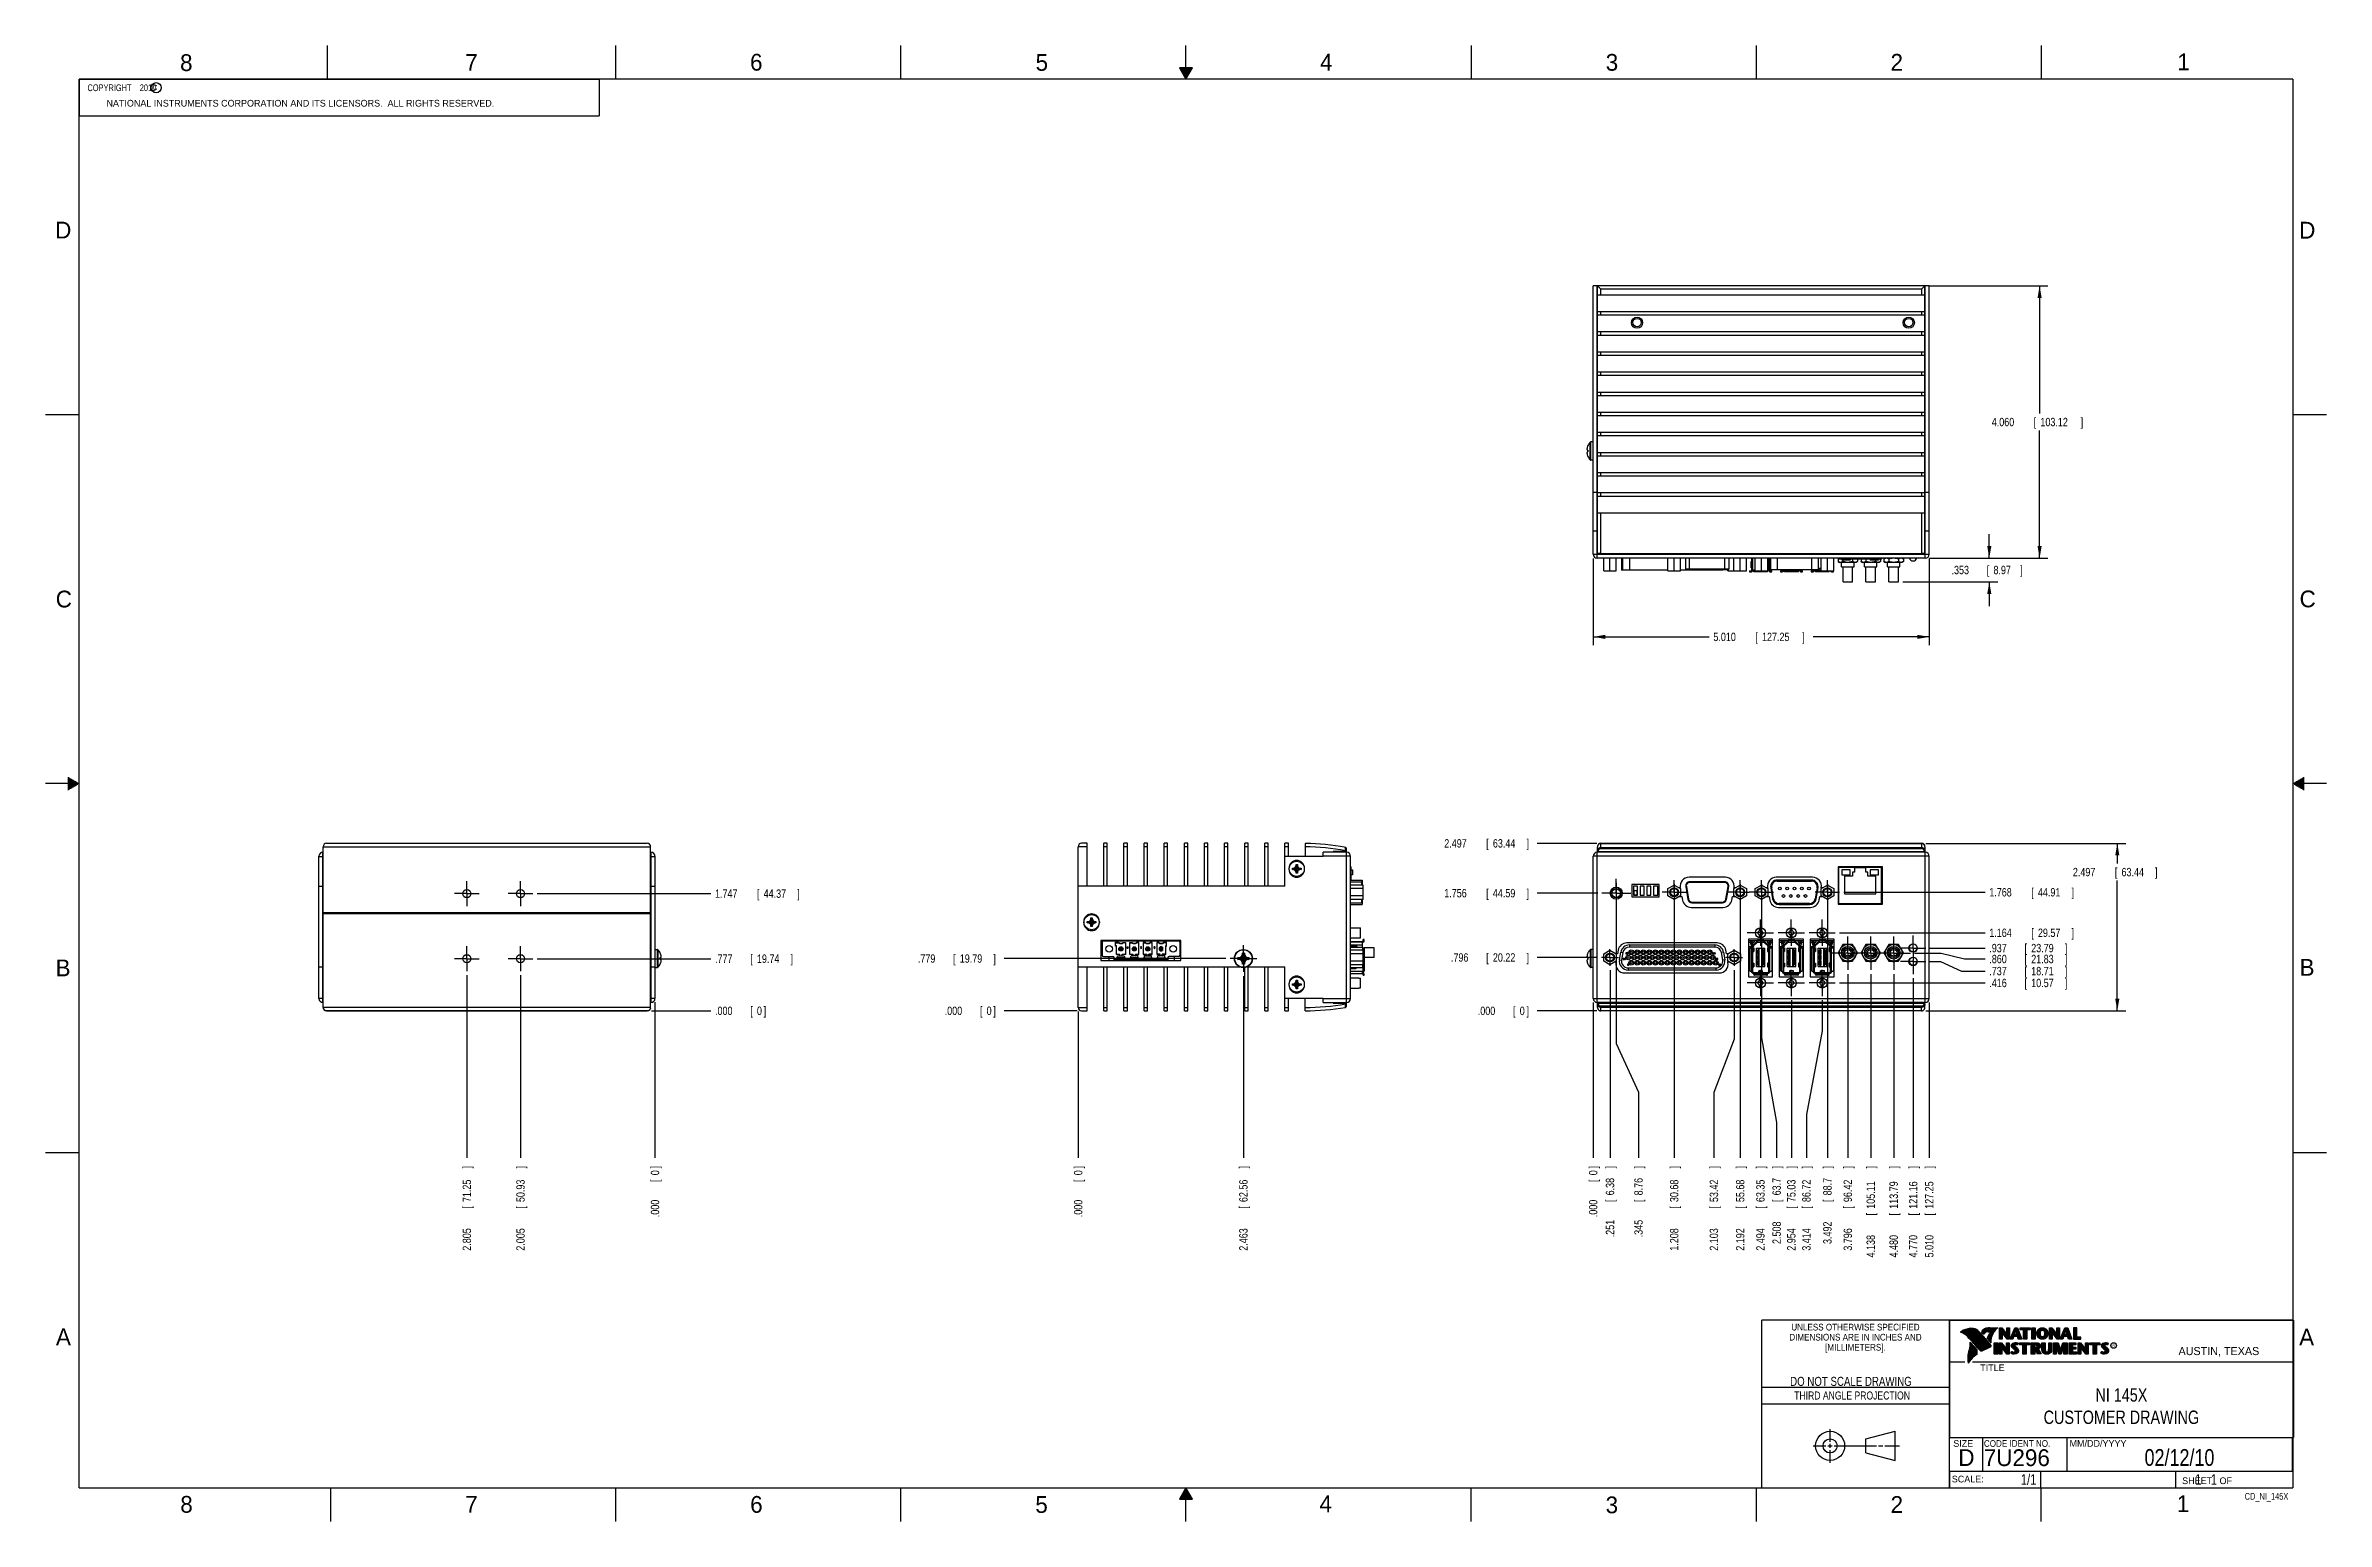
# Model space of a CAD drawing. Header units: inches. Extents: x 0 to 34, y 0 to 22.
import ezdxf
from ezdxf.enums import TextEntityAlignment as Align

# ---------------------------------------------------------------- set-up
doc = ezdxf.new("R2010")
doc.units = ezdxf.units.IN
doc.header["$LTSCALE"] = 1.87
doc.header["$MEASUREMENT"] = 0
doc.linetypes.add('CENTER', pattern=[0.6, 0.375, -0.075, 0.075, -0.075])
doc.layers.get('0').update_dxf_attribs({"linetype": 'CONTINUOUS'})
doc.layers.add('DEFAULT_1', color=7, linetype='CENTER')
doc.layers.add('DIMENSIONS', color=7, linetype='CONTINUOUS')
doc.styles.get("Standard").update_dxf_attribs({"font": 'txt', "width": 0.8})
doc.dimstyles.new('DIMSTYLE_1', dxfattribs={"dimtxt": 0.125, "dimasz": 0.18, "dimexe": 0.18, "dimexo": 0.0625, "dimgap": 0.09, "dimtad": 0, "dimtih": 1, "dimtoh": 1, "dimdec": 3, "dimzin": 4, "dimdsep": 46, "dimtxsty": 'STANDARD', "dimblk": '_FILLED', "dimblk1": '_FILLED', "dimblk2": '_FILLED', "dimcen": 0.09, "dimadec": 0, "dimazin": 0, "dimtp": 0.001, "dimtm": 0.001, "dimtfac": 1, "dimtdec": 3, "dimtofl": 0, "dimtmove": 0, "dimatfit": 3, "dimldrblk": '_FILLED', "dimfxl": 1, "dimtolj": 1, "dimtzin": 4, "dimarcsym": 0})
doc.dimstyles.new('DIMSTYLE_2', dxfattribs={"dimtxt": 0.125, "dimasz": 0.18, "dimexe": 0.18, "dimexo": 0.0625, "dimgap": 0.09, "dimtad": 0, "dimtih": 1, "dimtoh": 1, "dimdec": 3, "dimzin": 4, "dimdsep": 46, "dimtxsty": 'STANDARD', "dimblk": '_FILLED', "dimblk1": '_FILLED', "dimblk2": '_FILLED', "dimcen": 0.09, "dimadec": 0, "dimazin": 0, "dimtp": 0.001, "dimtm": 0.001, "dimtfac": 1, "dimtdec": 3, "dimtofl": 0, "dimtmove": 0, "dimatfit": 3, "dimldrblk": '_FILLED', "dimfxl": 1, "dimtolj": 1, "dimtzin": 4, "dimarcsym": 0})

msp = doc.modelspace()

# ---------------------------------------------------------------- texts
at = {"color": 2, "linetype": 'CONTINUOUS'}
for s, height, p in [('8', 0.25, (2.0046, 21.6213)), ('7', 0.25, (6.2556, 21.6243)), ('6', 0.25, (10.5012, 21.6272)), ('5', 0.25, (14.7577, 21.6247)), ('4', 0.25, (18.9977, 21.6277)), ('3', 0.25, (23.257, 21.6259)), ('2', 0.25, (27.5025, 21.6262)), ('1', 0.25, (31.7781, 21.6326)), ('NATIONAL INSTRUMENTS CORPORATION AND ITS LICENSORS.  ALL RIGHTS RESERVED.', 0.1, (0.9071, 21.0911)), ('c', 0.1, (1.599, 21.3388)), ('D', 0.25, (0.1424, 19.125)), ('D', 0.25, (33.5947, 19.1236)), ('C', 0.25, (0.1508, 13.6246)), ('C', 0.25, (33.6004, 13.6267)), ('B', 0.25, (0.1484, 8.1257)), ('B', 0.25, (33.6006, 8.1345)), ('A', 0.25, (0.1541, 2.6261)), ('A', 0.25, (33.5939, 2.6228)), ('R', 0.042, (30.8076, 2.5994)), ('AUSTIN, TEXAS', 0.12, (31.7957, 2.479)), ('TITLE', 0.1, (28.8397, 2.2397)), ('SIZE', 0.1, (28.4379, 1.1118)), ('MM/DD/YYYY', 0.1, (30.1721, 1.1121)), ('SCALE:', 0.1, (28.4164, 0.5806)), ('8', 0.25, (2.0074, 0.1291)), ('7', 0.25, (6.2553, 0.1287)), ('6', 0.25, (10.5033, 0.1284)), ('5', 0.25, (14.754, 0.1262)), ('4', 0.25, (18.9884, 0.1369)), ('3', 0.25, (23.2555, 0.121)), ('2', 0.25, (27.5035, 0.1263)), ('1', 0.25, (31.7706, 0.139)), ('SHEET   OF', 0.1, (31.8499, 0.5557))]:
    msp.add_text(s, height=height, dxfattribs=at).set_placement(p)
for s, height, width, p in [('DIMENSIONS ARE IN INCHES AND', 0.1, 0.9, (26.9799, 2.6959)), ('UNLESS OTHERWISE SPECIFIED', 0.1, 0.9, (26.9799, 2.8459)), ('[MILLIMETERS].', 0.1, 0.9, (26.9799, 2.5459)), ('THIRD ANGLE PROJECTION', 0.12, 0.8, (26.9296, 1.8168))]:
    msp.add_text(s, height=height, dxfattribs=dict(at, width=width)).set_placement(p, align=Align.CENTER)
at = {"color": 7, "linetype": 'CONTINUOUS', "width": 0.8}
for s, height, p in [('DO NOT SCALE DRAWING', 0.135, (26.9127, 2.0199)), ('02/12/10', 0.25, (31.81, 0.828))]:
    msp.add_text(s, height=height, dxfattribs=at).set_placement(p, align=Align.CENTER)
at = {"color": 7, "linetype": 'CONTINUOUS'}
for s, p in [('D  ', (28.5128, 0.8264)), ('7U296', (28.8928, 0.8245))]:
    msp.add_text(s, height=0.25, dxfattribs=at).set_placement(p)
at = {"color": 2, "linetype": 'CONTINUOUS', "width": 0.9}
msp.add_text('CODE IDENT NO.', height=0.1, dxfattribs=at).set_placement((28.8949, 1.1115))
at = {"color": 7, "linetype": 'CONTINUOUS', "width": 0.8}
msp.add_text('1/1', height=0.15625, dxfattribs=at).set_placement((29.677, 0.5469), align=Align.RIGHT)
at = {"color": 2, "linetype": 'CONTINUOUS', "width": 0.8}
msp.add_text('CD_NI_145X', height=0.1, dxfattribs=at).set_placement((33.4328, 0.3236), align=Align.RIGHT)
at = {"color": 2, "linetype": 'CONTINUOUS', "insert": (0.5625, 21.4219), "char_height": 0.1, "width": 1.52, "attachment_point": 1}
msp.add_mtext('  COPYRIGHT    2010', dxfattribs=at)
at = {"color": 7, "linetype": 'CONTINUOUS'}
for s, insert, char_height, width, attachment_point in [('NI 145X\\PCUSTOMER DRAWING', (30.9443, 1.9853), 0.2, 2.56, 2), ('     1   1', (31.8125, 0.7031), 0.15625, 1.25, 1)]:
    msp.add_mtext(s, dxfattribs=dict(at, insert=insert, char_height=char_height, width=width, attachment_point=attachment_point))

# ---------------------------------------------------------------- blocks, each defined once
blk = doc.blocks.new('*D0')
at = {"layer": 'DIMENSIONS', "color": 2, "linetype": 'CONTINUOUS'}
blk.add_line((23.321, 8.219), (23.321, 5.422), dxfattribs=at)
at = {"layer": 'DIMENSIONS', "color": 2, "linetype": 'CONTINUOUS', "width": 0.8}
for s, p in [(']', (23.383, 5.26)), ('6.38', (23.383, 4.86)), ('[', (23.383, 4.76)), ('.251', (23.383, 4.235))]:
    blk.add_text(s, height=0.125, rotation=90, dxfattribs=at).set_placement(p)
blk = doc.blocks.new('_FILLED')
at = {"color": 0, "linetype": 'BYBLOCK'}
blk.add_solid([(0, 0), (-1, 0.17), (-1, -0.17)], dxfattribs=at)
blk = doc.blocks.new('*D1')
at = {"layer": 'DIMENSIONS', "color": 2, "linetype": 'CONTINUOUS'}
blk.add_line((23.133, 8.406), (22.237, 8.406), dxfattribs=at)
at = {"layer": 'DIMENSIONS', "color": 2, "linetype": 'CONTINUOUS', "width": 0.8}
for s, p in [('.796', (20.95, 8.344)), ('[', (21.475, 8.344)), ('20.22', (21.575, 8.344)), (']', (22.075, 8.344))]:
    blk.add_text(s, height=0.125, dxfattribs=at).set_placement(p)
blk = doc.blocks.new('*D2')
at = {"layer": 'DIMENSIONS', "color": 1, "linetype": 'CONTINUOUS'}
blk.add_line((23.07, 7.733), (23.07, 5.422), dxfattribs=at)
at = {"layer": 'DIMENSIONS', "color": 1, "linetype": 'CONTINUOUS', "width": 0.8}
for s, p in [(']', (23.132, 5.26)), ('0', (23.132, 5.16)), ('[', (23.132, 5.06)), ('.000', (23.132, 4.535))]:
    blk.add_text(s, height=0.125, rotation=90, dxfattribs=at).set_placement(p)
blk = doc.blocks.new('*D3')
at = {"layer": 'DIMENSIONS', "color": 1, "linetype": 'CONTINUOUS'}
blk.add_line((23.122, 7.61), (22.237, 7.61), dxfattribs=at)
at = {"layer": 'DIMENSIONS', "color": 1, "linetype": 'CONTINUOUS', "width": 0.8}
for s, p in [('.000', (21.35, 7.548)), ('[', (21.875, 7.548)), ('0', (21.975, 7.548)), (']', (22.075, 7.548))]:
    blk.add_text(s, height=0.125, dxfattribs=at).set_placement(p)
blk = doc.blocks.new('*D4')
at = {"layer": 'DIMENSIONS', "color": 2, "linetype": 'CONTINUOUS'}
blk.add_line((23.137, 9.366), (22.237, 9.366), dxfattribs=at)
at = {"layer": 'DIMENSIONS', "color": 2, "linetype": 'CONTINUOUS', "width": 0.8}
for s, p in [('1.756', (20.85, 9.303)), ('[', (21.475, 9.303)), ('44.59', (21.575, 9.303)), (']', (22.075, 9.303))]:
    blk.add_text(s, height=0.125, dxfattribs=at).set_placement(p)
blk = doc.blocks.new('*D5')
at = {"layer": 'DIMENSIONS', "color": 2, "linetype": 'CONTINUOUS'}
blk.add_line((23.122, 10.108), (22.237, 10.108), dxfattribs=at)
at = {"layer": 'DIMENSIONS', "color": 2, "linetype": 'CONTINUOUS', "width": 0.8}
for s, p in [('2.497', (20.85, 10.045)), ('[', (21.475, 10.045)), ('63.44', (21.575, 10.045)), (']', (22.075, 10.045))]:
    blk.add_text(s, height=0.125, dxfattribs=at).set_placement(p)
blk = doc.blocks.new('*D6')
at = {"layer": 'DIMENSIONS', "color": 2, "linetype": 'CONTINUOUS'}
blk.add_line((26.805, 9.378), (28.912, 9.378), dxfattribs=at)
at = {"layer": 'DIMENSIONS', "color": 2, "linetype": 'CONTINUOUS', "width": 0.8}
for s, p in [('1.768', (28.975, 9.316)), ('[', (29.6, 9.316)), ('44.91', (29.7, 9.316)), (']', (30.2, 9.316))]:
    blk.add_text(s, height=0.125, dxfattribs=at).set_placement(p)
blk = doc.blocks.new('*D7')
at = {"layer": 'DIMENSIONS', "color": 2, "linetype": 'CONTINUOUS'}
blk.add_line((26.742, 8.026), (28.912, 8.026), dxfattribs=at)
at = {"layer": 'DIMENSIONS', "color": 2, "linetype": 'CONTINUOUS', "width": 0.8}
for s, p in [('.416', (28.975, 7.964)), ('[', (29.5, 7.964)), ('10.57', (29.6, 7.964)), (']', (30.1, 7.964))]:
    blk.add_text(s, height=0.125, dxfattribs=at).set_placement(p)
blk = doc.blocks.new('*D8')
at = {"layer": 'DIMENSIONS', "color": 2, "linetype": 'CONTINUOUS'}
blk.add_line((26.742, 8.774), (28.912, 8.774), dxfattribs=at)
at = {"layer": 'DIMENSIONS', "color": 2, "linetype": 'CONTINUOUS', "width": 0.8}
for s, p in [('[', (29.6, 8.712)), (']', (30.2, 8.712)), ('1.164', (28.975, 8.712)), ('29.57', (29.7, 8.712))]:
    blk.add_text(s, height=0.125, dxfattribs=at).set_placement(p)
blk = doc.blocks.new('*D9')
at = {"layer": 'DIMENSIONS', "color": 2, "linetype": 'CONTINUOUS'}
blk.add_line((28.09, 8.547), (28.912, 8.547), dxfattribs=at)
at = {"layer": 'DIMENSIONS', "color": 2, "linetype": 'CONTINUOUS', "width": 0.8}
for s, p in [('.937', (28.975, 8.484)), ('[', (29.5, 8.484)), ('23.79', (29.6, 8.484)), (']', (30.1, 8.484))]:
    blk.add_text(s, height=0.125, dxfattribs=at).set_placement(p)
blk = doc.blocks.new('*D10')
at = {"layer": 'DIMENSIONS', "color": 2, "linetype": 'CONTINUOUS'}
for p, q in [((28.09, 8.347), (28.248, 8.347)), ((28.248, 8.347), (28.56, 8.203)), ((28.56, 8.203), (28.912, 8.203))]:
    blk.add_line(p, q, dxfattribs=at)
at = {"layer": 'DIMENSIONS', "color": 2, "linetype": 'CONTINUOUS', "width": 0.8}
for s, p in [('.737', (28.975, 8.141)), ('[', (29.5, 8.141)), ('18.71', (29.6, 8.141)), (']', (30.1, 8.141))]:
    blk.add_text(s, height=0.125, dxfattribs=at).set_placement(p)
blk = doc.blocks.new('*D11')
at = {"layer": 'DIMENSIONS', "color": 2, "linetype": 'CONTINUOUS'}
for p, q in [((27.862, 8.47), (28.259, 8.47)), ((28.259, 8.47), (28.607, 8.384)), ((28.607, 8.384), (28.912, 8.384))]:
    blk.add_line(p, q, dxfattribs=at)
at = {"layer": 'DIMENSIONS', "color": 2, "linetype": 'CONTINUOUS', "width": 0.8}
for s, p in [('.860', (28.975, 8.321)), ('[', (29.5, 8.321)), ('21.83', (29.6, 8.321)), (']', (30.1, 8.321))]:
    blk.add_text(s, height=0.125, dxfattribs=at).set_placement(p)
blk = doc.blocks.new('*D12')
at = {"layer": 'DIMENSIONS', "color": 2, "linetype": 'CONTINUOUS'}
for p, q in [((23.414, 9.518), (23.414, 7.126)), ((23.414, 7.126), (23.746, 6.401)), ((23.746, 6.401), (23.746, 5.422))]:
    blk.add_line(p, q, dxfattribs=at)
at = {"layer": 'DIMENSIONS', "color": 2, "linetype": 'CONTINUOUS', "width": 0.8}
for s, p in [(']', (23.808, 5.26)), ('8.76', (23.808, 4.86)), ('[', (23.808, 4.76)), ('.345', (23.808, 4.235))]:
    blk.add_text(s, height=0.125, rotation=90, dxfattribs=at).set_placement(p)
blk = doc.blocks.new('*D13')
at = {"layer": 'DIMENSIONS', "color": 2, "linetype": 'CONTINUOUS'}
blk.add_line((24.278, 9.497), (24.278, 5.422), dxfattribs=at)
at = {"layer": 'DIMENSIONS', "color": 2, "linetype": 'CONTINUOUS', "width": 0.8}
for s, p in [(']', (24.34, 5.26)), ('30.68', (24.34, 4.76)), ('[', (24.34, 4.66)), ('1.208', (24.34, 4.035))]:
    blk.add_text(s, height=0.125, rotation=90, dxfattribs=at).set_placement(p)
blk = doc.blocks.new('*D14')
at = {"layer": 'DIMENSIONS', "color": 2, "linetype": 'CONTINUOUS'}
blk.add_line((25.262, 9.497), (25.262, 5.422), dxfattribs=at)
at = {"layer": 'DIMENSIONS', "color": 2, "linetype": 'CONTINUOUS', "width": 0.8}
for s, p in [(']', (25.324, 5.26)), ('55.68', (25.324, 4.76)), ('[', (25.324, 4.66)), ('2.192', (25.324, 4.035))]:
    blk.add_text(s, height=0.125, rotation=90, dxfattribs=at).set_placement(p)
blk = doc.blocks.new('*D15')
at = {"layer": 'DIMENSIONS', "color": 2, "linetype": 'CONTINUOUS'}
for p, q in [((25.578, 9.497), (25.578, 7.21)), ((25.578, 7.21), (25.805, 5.948)), ((25.805, 5.948), (25.805, 5.422))]:
    blk.add_line(p, q, dxfattribs=at)
at = {"layer": 'DIMENSIONS', "color": 2, "linetype": 'CONTINUOUS', "width": 0.8}
for s, p in [(']', (25.867, 5.26)), ('63.7', (25.867, 4.86)), ('[', (25.867, 4.76)), ('2.508', (25.867, 4.135))]:
    blk.add_text(s, height=0.125, rotation=90, dxfattribs=at).set_placement(p)
blk = doc.blocks.new('*D16')
at = {"layer": 'DIMENSIONS', "color": 2, "linetype": 'CONTINUOUS'}
blk.add_line((26.562, 9.497), (26.562, 5.422), dxfattribs=at)
at = {"layer": 'DIMENSIONS', "color": 2, "linetype": 'CONTINUOUS', "width": 0.8}
for s, p in [(']', (26.624, 5.26)), ('88.7', (26.624, 4.86)), ('[', (26.624, 4.76)), ('3.492', (26.624, 4.135))]:
    blk.add_text(s, height=0.125, rotation=90, dxfattribs=at).set_placement(p)
blk = doc.blocks.new('*D17')
at = {"layer": 'DIMENSIONS', "color": 2, "linetype": 'CONTINUOUS'}
for p, q in [((25.173, 8.219), (25.173, 7.187)), ((25.173, 7.187), (24.869, 6.395)), ((24.869, 6.395), (24.869, 5.422))]:
    blk.add_line(p, q, dxfattribs=at)
at = {"layer": 'DIMENSIONS', "color": 2, "linetype": 'CONTINUOUS', "width": 0.8}
for s, p in [(']', (24.932, 5.26)), ('53.42', (24.932, 4.76)), ('[', (24.932, 4.66)), ('2.103', (24.932, 4.035))]:
    blk.add_text(s, height=0.125, rotation=90, dxfattribs=at).set_placement(p)
blk = doc.blocks.new('*D18')
at = {"layer": 'DIMENSIONS', "color": 2, "linetype": 'CONTINUOUS'}
blk.add_line((25.564, 7.768), (25.564, 5.422), dxfattribs=at)
at = {"layer": 'DIMENSIONS', "color": 2, "linetype": 'CONTINUOUS', "width": 0.8}
for s, p in [(']', (25.626, 5.26)), ('63.35', (25.626, 4.76)), ('[', (25.626, 4.66)), ('2.494', (25.626, 4.035))]:
    blk.add_text(s, height=0.125, rotation=90, dxfattribs=at).set_placement(p)
blk = doc.blocks.new('*D19')
at = {"layer": 'DIMENSIONS', "color": 2, "linetype": 'CONTINUOUS'}
blk.add_line((26.024, 7.768), (26.024, 5.422), dxfattribs=at)
at = {"layer": 'DIMENSIONS', "color": 2, "linetype": 'CONTINUOUS', "width": 0.8}
for s, p in [(']', (26.086, 5.26)), ('75.03', (26.086, 4.76)), ('[', (26.086, 4.66)), ('2.954', (26.086, 4.035))]:
    blk.add_text(s, height=0.125, rotation=90, dxfattribs=at).set_placement(p)
blk = doc.blocks.new('*D20')
at = {"layer": 'DIMENSIONS', "color": 2, "linetype": 'CONTINUOUS'}
for p, q in [((26.484, 7.768), (26.484, 7.315)), ((26.484, 7.315), (26.249, 6.064)), ((26.249, 6.064), (26.249, 5.422))]:
    blk.add_line(p, q, dxfattribs=at)
at = {"layer": 'DIMENSIONS', "color": 2, "linetype": 'CONTINUOUS', "width": 0.8}
for s, p in [(']', (26.311, 5.26)), ('86.72', (26.311, 4.76)), ('[', (26.311, 4.66)), ('3.414', (26.311, 4.035))]:
    blk.add_text(s, height=0.125, rotation=90, dxfattribs=at).set_placement(p)
blk = doc.blocks.new('*D21')
at = {"layer": 'DIMENSIONS', "color": 2, "linetype": 'CONTINUOUS'}
blk.add_line((26.866, 8.157), (26.866, 5.422), dxfattribs=at)
at = {"layer": 'DIMENSIONS', "color": 2, "linetype": 'CONTINUOUS', "width": 0.8}
for s, p in [(']', (26.928, 5.26)), ('96.42', (26.928, 4.76)), ('[', (26.928, 4.66)), ('3.796', (26.928, 4.035))]:
    blk.add_text(s, height=0.125, rotation=90, dxfattribs=at).set_placement(p)
blk = doc.blocks.new('*D22')
at = {"layer": 'DIMENSIONS', "color": 2, "linetype": 'CONTINUOUS'}
blk.add_line((27.208, 8.157), (27.208, 5.422), dxfattribs=at)
at = {"layer": 'DIMENSIONS', "color": 2, "linetype": 'CONTINUOUS', "width": 0.8}
for s, p in [(']', (27.27, 5.26)), ('105.11', (27.27, 4.66)), ('[', (27.27, 4.56)), ('4.138', (27.27, 3.935))]:
    blk.add_text(s, height=0.125, rotation=90, dxfattribs=at).set_placement(p)
blk = doc.blocks.new('*D23')
at = {"layer": 'DIMENSIONS', "color": 2, "linetype": 'CONTINUOUS'}
blk.add_line((27.55, 8.157), (27.55, 5.422), dxfattribs=at)
at = {"layer": 'DIMENSIONS', "color": 2, "linetype": 'CONTINUOUS', "width": 0.8}
for s, p in [(']', (27.612, 5.26)), ('113.79', (27.612, 4.66)), ('[', (27.612, 4.56)), ('4.480', (27.612, 3.935))]:
    blk.add_text(s, height=0.125, rotation=90, dxfattribs=at).set_placement(p)
blk = doc.blocks.new('*D24')
at = {"layer": 'DIMENSIONS', "color": 2, "linetype": 'CONTINUOUS'}
blk.add_line((27.84, 8.097), (27.84, 5.422), dxfattribs=at)
at = {"layer": 'DIMENSIONS', "color": 2, "linetype": 'CONTINUOUS', "width": 0.8}
for s, p in [(']', (27.902, 5.26)), ('121.16', (27.902, 4.66)), ('[', (27.902, 4.56)), ('4.770', (27.902, 3.935))]:
    blk.add_text(s, height=0.125, rotation=90, dxfattribs=at).set_placement(p)
blk = doc.blocks.new('*D25')
at = {"layer": 'DIMENSIONS', "color": 2, "linetype": 'CONTINUOUS'}
blk.add_line((28.08, 7.733), (28.08, 5.422), dxfattribs=at)
at = {"layer": 'DIMENSIONS', "color": 2, "linetype": 'CONTINUOUS', "width": 0.8}
for s, p in [(']', (28.142, 5.26)), ('127.25', (28.142, 4.66)), ('[', (28.142, 4.56)), ('5.010', (28.142, 3.935))]:
    blk.add_text(s, height=0.125, rotation=90, dxfattribs=at).set_placement(p)
blk = doc.blocks.new('*D26')
at = {"layer": 'DIMENSIONS', "color": 2, "linetype": 'CONTINUOUS'}
blk.add_line((17.856, 8.129), (17.856, 5.422), dxfattribs=at)
at = {"layer": 'DIMENSIONS', "color": 2, "linetype": 'CONTINUOUS', "width": 0.8}
for s, p in [(']', (17.918, 5.26)), ('62.56', (17.918, 4.76)), ('[', (17.918, 4.66)), ('2.463', (17.918, 4.035))]:
    blk.add_text(s, height=0.125, rotation=90, dxfattribs=at).set_placement(p)
blk = doc.blocks.new('*D27')
at = {"layer": 'DIMENSIONS', "color": 2, "linetype": 'CONTINUOUS'}
blk.add_line((17.595, 8.39), (14.291, 8.39), dxfattribs=at)
at = {"layer": 'DIMENSIONS', "color": 2, "linetype": 'CONTINUOUS', "width": 0.8}
for s, p in [('.779', (13.003, 8.328)), ('[', (13.528, 8.328)), ('19.79', (13.628, 8.328)), (']', (14.128, 8.328))]:
    blk.add_text(s, height=0.125, dxfattribs=at).set_placement(p)
blk = doc.blocks.new('*D28')
at = {"layer": 'DIMENSIONS', "color": 1, "linetype": 'CONTINUOUS'}
blk.add_line((15.38, 7.611), (14.291, 7.611), dxfattribs=at)
at = {"layer": 'DIMENSIONS', "color": 1, "linetype": 'CONTINUOUS', "width": 0.8}
for s, p in [('.000', (13.403, 7.549)), ('[', (13.928, 7.549)), ('0', (14.028, 7.549)), (']', (14.128, 7.549))]:
    blk.add_text(s, height=0.125, dxfattribs=at).set_placement(p)
blk = doc.blocks.new('*D29')
at = {"layer": 'DIMENSIONS', "color": 1, "linetype": 'CONTINUOUS'}
blk.add_line((15.393, 7.599), (15.393, 5.422), dxfattribs=at)
at = {"layer": 'DIMENSIONS', "color": 1, "linetype": 'CONTINUOUS', "width": 0.8}
for s, p in [(']', (15.455, 5.26)), ('0', (15.455, 5.16)), ('[', (15.455, 5.06)), ('.000', (15.455, 4.535))]:
    blk.add_text(s, height=0.125, rotation=90, dxfattribs=at).set_placement(p)
blk = doc.blocks.new('*D30')
at = {"layer": 'DIMENSIONS', "color": 2, "linetype": 'CONTINUOUS'}
blk.add_line((7.079, 8.141), (7.079, 5.422), dxfattribs=at)
at = {"layer": 'DIMENSIONS', "color": 2, "linetype": 'CONTINUOUS', "width": 0.8}
for s, p in [(']', (7.142, 5.26)), ('50.93', (7.142, 4.76)), ('[', (7.142, 4.66)), ('2.005', (7.142, 4.035))]:
    blk.add_text(s, height=0.125, rotation=90, dxfattribs=at).set_placement(p)
blk = doc.blocks.new('*D31')
at = {"layer": 'DIMENSIONS', "color": 2, "linetype": 'CONTINUOUS'}
blk.add_line((7.327, 8.388), (9.917, 8.388), dxfattribs=at)
at = {"layer": 'DIMENSIONS', "color": 2, "linetype": 'CONTINUOUS', "width": 0.8}
for s, p in [('.777', (9.979, 8.326)), ('[', (10.504, 8.326)), ('19.74', (10.604, 8.326)), (']', (11.104, 8.326))]:
    blk.add_text(s, height=0.125, dxfattribs=at).set_placement(p)
blk = doc.blocks.new('*D32')
at = {"layer": 'DIMENSIONS', "color": 1, "linetype": 'CONTINUOUS'}
blk.add_line((9.084, 7.738), (9.084, 5.422), dxfattribs=at)
at = {"layer": 'DIMENSIONS', "color": 1, "linetype": 'CONTINUOUS', "width": 0.8}
for s, p in [(']', (9.147, 5.26)), ('0', (9.147, 5.16)), ('[', (9.147, 5.06)), ('.000', (9.147, 4.535))]:
    blk.add_text(s, height=0.125, rotation=90, dxfattribs=at).set_placement(p)
blk = doc.blocks.new('*D33')
at = {"layer": 'DIMENSIONS', "color": 1, "linetype": 'CONTINUOUS'}
blk.add_line((9.032, 7.611), (9.917, 7.611), dxfattribs=at)
at = {"layer": 'DIMENSIONS', "color": 1, "linetype": 'CONTINUOUS', "width": 0.8}
for s, p in [('.000', (9.979, 7.549)), ('[', (10.504, 7.549)), ('0', (10.604, 7.549)), (']', (10.704, 7.549))]:
    blk.add_text(s, height=0.125, dxfattribs=at).set_placement(p)
blk = doc.blocks.new('*D34')
at = {"layer": 'DIMENSIONS', "color": 2, "linetype": 'CONTINUOUS'}
blk.add_line((6.279, 8.141), (6.279, 5.422), dxfattribs=at)
at = {"layer": 'DIMENSIONS', "color": 2, "linetype": 'CONTINUOUS', "width": 0.8}
for s, p in [(']', (6.342, 5.26)), ('71.25', (6.342, 4.76)), ('[', (6.342, 4.66)), ('2.805', (6.342, 4.035))]:
    blk.add_text(s, height=0.125, rotation=90, dxfattribs=at).set_placement(p)
blk = doc.blocks.new('*D35')
at = {"layer": 'DIMENSIONS', "color": 2, "linetype": 'CONTINUOUS'}
blk.add_line((7.327, 9.358), (9.917, 9.358), dxfattribs=at)
at = {"layer": 'DIMENSIONS', "color": 2, "linetype": 'CONTINUOUS', "width": 0.8}
for s, p in [('1.747', (9.979, 9.296)), ('[', (10.604, 9.296)), ('44.37', (10.704, 9.296)), (']', (11.204, 9.296))]:
    blk.add_text(s, height=0.125, dxfattribs=at).set_placement(p)
blk = doc.blocks.new('*D36')
at = {"layer": 'DIMENSIONS', "color": 2, "linetype": 'CONTINUOUS'}
for p, q in [((28.027, 10.108), (31.008, 10.108)), ((30.883, 10.108), (30.883, 9.805)), ((30.883, 7.61), (30.883, 9.555)), ((28.027, 7.61), (31.008, 7.61))]:
    blk.add_line(p, q, dxfattribs=at)
at = {"layer": 'DIMENSIONS', "color": 2, "linetype": 'CONTINUOUS', "xscale": 0.18, "yscale": 0.18, "zscale": 0.18}
for p, rotation in [((30.883, 10.108), 90), ((30.883, 7.61), 270)]:
    blk.add_blockref('_FILLED', p, dxfattribs=dict(at, rotation=rotation))
at = {"layer": 'DIMENSIONS', "color": 2, "linetype": 'CONTINUOUS', "width": 0.8}
for s, p in [('2.497', (30.221, 9.617)), ('[', (30.846, 9.617)), ('63.44', (30.946, 9.617)), (']', (31.446, 9.617))]:
    blk.add_text(s, height=0.125, dxfattribs=at).set_placement(p)
blk = doc.blocks.new('*D37')
at = {"layer": 'DIMENSIONS', "color": 2, "linetype": 'CONTINUOUS'}
for p, q in [((28.077, 18.419), (29.85, 18.419)), ((29.725, 18.419), (29.725, 16.514)), ((29.725, 14.359), (29.725, 16.264)), ((28.082, 14.359), (29.85, 14.359))]:
    blk.add_line(p, q, dxfattribs=at)
at = {"layer": 'DIMENSIONS', "color": 2, "linetype": 'CONTINUOUS', "xscale": 0.18, "yscale": 0.18, "zscale": 0.18}
for p, rotation in [((29.725, 18.419), 90), ((29.725, 14.359), 270)]:
    blk.add_blockref('_FILLED', p, dxfattribs=dict(at, rotation=rotation))
at = {"layer": 'DIMENSIONS', "color": 2, "linetype": 'CONTINUOUS', "width": 0.8}
for s, p in [('4.060', (29.012, 16.326)), ('[', (29.637, 16.326)), ('103.12', (29.737, 16.326)), (']', (30.337, 16.326))]:
    blk.add_text(s, height=0.125, dxfattribs=at).set_placement(p)
blk = doc.blocks.new('*D38')
at = {"layer": 'DIMENSIONS', "color": 2, "linetype": 'CONTINUOUS'}
for p, q in [((23.07, 14.356), (23.07, 13.061)), ((28.08, 14.356), (28.08, 13.061)), ((23.07, 13.186), (24.8, 13.186)), ((28.08, 13.186), (26.35, 13.186))]:
    blk.add_line(p, q, dxfattribs=at)
at = {"layer": 'DIMENSIONS', "color": 2, "linetype": 'CONTINUOUS', "xscale": 0.18, "yscale": 0.18, "zscale": 0.18, "rotation": 180}
blk.add_blockref('_FILLED', (23.07, 13.186), dxfattribs=at)
at = {"layer": 'DIMENSIONS', "color": 2, "linetype": 'CONTINUOUS', "xscale": 0.18, "yscale": 0.18, "zscale": 0.18}
blk.add_blockref('_FILLED', (28.08, 13.186), dxfattribs=at)
at = {"layer": 'DIMENSIONS', "color": 2, "linetype": 'CONTINUOUS', "width": 0.8}
for s, p in [('5.010', (24.862, 13.123)), ('[', (25.487, 13.123)), ('127.25', (25.587, 13.123)), (']', (26.187, 13.123))]:
    blk.add_text(s, height=0.125, dxfattribs=at).set_placement(p)
blk = doc.blocks.new('*D39')
at = {"layer": 'DIMENSIONS', "color": 2, "linetype": 'CONTINUOUS'}
for p, q in [((28.975, 14.359), (28.975, 14.719)), ((28.082, 14.359), (29.1, 14.359)), ((27.684, 14.006), (29.1, 14.006)), ((28.975, 14.006), (28.975, 13.646))]:
    blk.add_line(p, q, dxfattribs=at)
at = {"layer": 'DIMENSIONS', "color": 2, "linetype": 'CONTINUOUS', "xscale": 0.18, "yscale": 0.18, "zscale": 0.18}
for p, rotation in [((28.975, 14.359), 270), ((28.975, 14.006), 90)]:
    blk.add_blockref('_FILLED', p, dxfattribs=dict(at, rotation=rotation))
at = {"layer": 'DIMENSIONS', "color": 2, "linetype": 'CONTINUOUS', "width": 0.8}
for s, p in [('.353', (28.412, 14.12)), ('[', (28.937, 14.12)), ('8.97', (29.037, 14.12)), (']', (29.437, 14.12))]:
    blk.add_text(s, height=0.125, dxfattribs=at).set_placement(p)

# ---------------------------------------------------------------- dimensions: what is measured, and where the dimension line sits
at = {"layer": 'DIMENSIONS', "color": 2, "linetype": 'CONTINUOUS'}
for base, p1, p2, angle, picture, middle in [((29.7246, 14.3589), (28.0771, 18.4189), (28.0821, 14.3589), 270, '*D37', (29.7246, 16.3889)), ((28.9746, 14.0059), (28.0821, 14.3589), (27.6836, 14.0059), 270, '*D39', (28.9746, 14.1824)), ((23.0696, 13.1859), (28.0796, 14.3564), (23.0696, 14.3564), 180, '*D38', (25.5746, 13.1859)), ((30.8833, 10.1076), (28.0271, 7.6102), (28.0271, 10.1076), 90, '*D36', (30.8833, 9.68))]:
    dim = msp.add_linear_dim(base=base, p1=p1, p2=p2, angle=angle, dimstyle='DIMSTYLE_2', dxfattribs=at)
    dim.commit()
    dim.dimension.update_dxf_attribs({"geometry": picture, "text_midpoint": middle, "dimtype": 160})
for feature_location, offset, dtype, origin, picture, middle in [((23.1221, 10.1076), (-0.885, 0), 0, (23.1846, 7.6102), '*D5', (21.5121, 10.1076)), ((23.4143665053, 9.5182859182), (0.3313455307, -4.096), 0, (23.0695665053, 9.5807859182), '*D12', (23.745712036, 4.7972859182)), ((24.2776, 9.4969), (0, -4.0746), 1, (23.0696, 9.5594), '*D13', (24.2776, 4.6973)), ((25.2616, 9.4969), (0, -4.0746), 1, (23.0696, 9.5594), '*D14', (25.2616, 4.6973)), ((25.5775665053, 9.4968665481), (0.2271609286, -4.0745806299), 0, (23.0695665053, 9.5593665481), '*D15', (25.8047274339, 4.7472859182)), ((26.5616, 9.4969), (0, -4.0746), 1, (23.0696, 9.5594), '*D16', (26.5616, 4.7473)), ((7.3266, 9.3583), (2.59, 0), 0, (7.2641, 7.6113), '*D35', (10.6416, 9.3583)), ((23.1369, 9.3658), (-0.8998, 0), 0, (23.1994, 7.6102), '*D4', (21.5121, 9.3658)), ((26.8051, 9.3784), (2.107, 0), 0, (26.7426, 7.6102), '*D6', (29.6371, 9.3784)), ((26.7421, 8.7743), (2.1699, 0), 0, (26.6796, 7.6102), '*D8', (29.6371, 8.7743)), ((28.0896, 8.5468), (0.8225, 0), 0, (28.0271, 7.6102), '*D9', (29.5871, 8.5468)), ((6.2791, 8.1408), (0, -2.7185), 1, (9.0841, 8.2033), '*D34', (6.2791, 4.6973)), ((7.3266, 8.3883), (2.59, 0), 0, (8.9691, 7.6113), '*D31', (10.5916, 8.3883)), ((17.5947, 8.3903), (-3.3041, 0), 0, (15.4427, 7.6113), '*D27', (13.6156, 8.3903)), ((23.133, 8.4063), (-0.8959, 0), 0, (23.1846, 7.6102), '*D1', (21.5621, 8.4063)), ((25.1725665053, 8.2186859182), (-0.3034203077, -2.7964), 0, (23.0695665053, 8.2811859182), '*D17', (24.8691461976, 4.6972859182)), ((26.8656, 8.1573), (0, -2.735), 1, (23.0696, 8.2198), '*D21', (26.8656, 4.6973)), ((27.2076, 8.1573), (0, -2.735), 1, (23.0696, 8.2198), '*D22', (27.2076, 4.6473)), ((27.5496, 8.1573), (0, -2.735), 1, (23.0696, 8.2198), '*D23', (27.5496, 4.6473)), ((23.3206, 8.2187), (0, -2.7964), 1, (23.0696, 7.7953), '*D0', (23.3206, 4.7973)), ((27.8621, 8.4698), (1.05, -0.0859), 0, (27.7996, 7.6102), '*D11', (29.5871, 8.3839)), ((28.0896, 8.3468), (0.8225, -0.1436), 0, (28.0271, 7.6102), '*D10', (29.5871, 8.2032)), ((7.0791, 8.1408), (0, -2.7185), 1, (9.0841, 7.8003), '*D30', (7.0791, 4.6973)), ((17.8557, 8.1293), (0, -2.707), 1, (15.3927, 7.6613), '*D26', (17.8557, 4.6973)), ((27.8396, 8.0968), (0, -2.6745), 1, (23.0696, 8.1593), '*D24', (27.8396, 4.6473)), ((25.5636, 7.7677), (0, -2.3454), 1, (23.0696, 7.8302), '*D18', (25.5636, 4.6973)), ((26.0236, 7.7677), (0, -2.3454), 1, (23.0696, 7.8302), '*D19', (26.0236, 4.6973)), ((26.4835665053, 7.7677071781), (-0.2349904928, -2.3454212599), 0, (23.0695665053, 7.8302071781), '*D20', (26.2485760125, 4.6972859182)), ((26.7421, 8.0263), (2.1699, 0), 0, (26.6796, 7.6102), '*D7', (29.5871, 8.0263)), ((28.0796, 7.7328), (0, -2.3105), 1, (23.0696, 7.7953), '*D25', (28.0796, 4.6473))]:
    dim = msp.add_ordinate_dim(feature_location=feature_location, offset=offset, dtype=dtype, origin=origin, dimstyle='DIMSTYLE_1', dxfattribs=at)
    dim.commit()
    dim.dimension.update_dxf_attribs({"geometry": picture, "text_midpoint": middle})
at = {"layer": 'DIMENSIONS', "color": 1, "linetype": 'CONTINUOUS'}
for feature_location, offset, dtype, origin, picture, middle in [((9.0316266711, 7.6112859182), (0.885, 0), 0, (8.9691266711, 7.6112859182), '*D33', (10.3916266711, 7.6112859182)), ((9.0841266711, 7.7377859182), (0, -2.3155), 1, (9.0841266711, 7.8002859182), '*D32', (9.0841266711, 4.9472859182)), ((15.3802155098, 7.6112859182), (-1.0896456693, 0), 0, (15.4427155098, 7.6112859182), '*D28', (13.8155698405, 7.6112859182)), ((15.3927155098, 7.5987859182), (0, -2.1765), 1, (15.3927155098, 7.6612859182), '*D29', (15.3927155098, 4.9472859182)), ((23.1220665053, 7.6101613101), (-0.885, 0), 0, (23.1845665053, 7.6101613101), '*D3', (21.7620665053, 7.6101613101)), ((23.0695665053, 7.7327859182), (0, -2.3105), 1, (23.0695665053, 7.7952859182), '*D2', (23.0695665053, 4.9472859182))]:
    dim = msp.add_ordinate_dim(feature_location=feature_location, offset=offset, dtype=dtype, origin=origin, dimstyle='DIMSTYLE_1', dxfattribs=at)
    dim.commit()
    dim.dimension.update_dxf_attribs({"geometry": picture, "text_midpoint": middle})

# ---------------------------------------------------------------- linework, layer by layer
at = {"color": 2, "linetype": 'CONTINUOUS'}
for p, q in [((4.2, 21.5), (4.2, 22)), ((8.5, 21.5), (8.5, 22)), ((12.75, 21.5), (12.75, 22)), ((17, 21.5), (17, 22)), ((21.25, 22), (21.25, 21.5)), ((25.5, 22), (25.5, 21.5)), ((29.75, 22), (29.75, 21.5)), ((0.5, 21.5), (8.25, 21.5)), ((0.5, 21.5), (0.5, 20.9531)), ((8.25, 21.5), (8.25, 20.9531)), ((16.902, 21.6697), (17, 21.5)), ((17.098, 21.6697), (16.902, 21.6697)), ((16.9076, 21.66), (17.0924, 21.66)), ((16.9134, 21.65), (17.0866, 21.65)), ((16.9192, 21.64), (17.0808, 21.64)), ((16.925, 21.63), (17.0751, 21.63)), ((16.9307, 21.62), (17.0693, 21.62)), ((16.9365, 21.61), (17.0635, 21.61)), ((16.9423, 21.6), (17.0578, 21.6)), ((16.9481, 21.59), (17.052, 21.59)), ((16.9538, 21.58), (17.0462, 21.58)), ((16.9596, 21.57), (17.0404, 21.57)), ((16.9654, 21.56), (17.0347, 21.56)), ((16.9712, 21.55), (17.0289, 21.55)), ((16.9769, 21.54), (17.0231, 21.54)), ((16.9827, 21.53), (17.0173, 21.53)), ((16.9885, 21.52), (17.0116, 21.52)), ((16.9942, 21.51), (17.0058, 21.51)), ((17, 21.5), (17.098, 21.6697)), ((0.5, 20.9531), (8.25, 20.9531)), ((0, 16.5), (0.5, 16.5)), ((33.5, 16.5), (34, 16.5)), ((0.5, 11), (0, 11)), ((0.3303, 11.09), (0.3441, 11.09)), ((0.3303, 11.08), (0.3614, 11.08)), ((0.3303, 11.07), (0.3788, 11.07)), ((0.3303, 11.06), (0.3961, 11.06)), ((0.3303, 11.05), (0.4134, 11.05)), ((0.3303, 11.04), (0.4307, 11.04)), ((0.3303, 11.03), (0.448, 11.03)), ((0.3303, 11.02), (0.4654, 11.02)), ((0.3303, 11.01), (0.4827, 11.01)), ((0.3303, 10.99), (0.4827, 10.99)), ((0.3303, 10.98), (0.4654, 10.98)), ((0.3303, 10.97), (0.448, 10.97)), ((0.3303, 10.96), (0.4307, 10.96)), ((0.3303, 10.95), (0.4134, 10.95)), ((0.3303, 10.94), (0.3961, 10.94)), ((0.3303, 10.93), (0.3788, 10.93)), ((0.3303, 10.92), (0.3614, 10.92)), ((0.3303, 10.91), (0.3441, 10.91)), ((34, 11), (33.5, 11)), ((33.5173, 11.01), (33.6697, 11.01)), ((33.5173, 10.99), (33.6697, 10.99)), ((33.5347, 11.02), (33.6697, 11.02)), ((33.5347, 10.98), (33.6697, 10.98)), ((33.552, 11.03), (33.6697, 11.03)), ((33.552, 10.97), (33.6697, 10.97)), ((33.5693, 11.04), (33.6697, 11.04)), ((33.5693, 10.96), (33.6697, 10.96)), ((33.5866, 11.05), (33.6697, 11.05)), ((33.5866, 10.95), (33.6697, 10.95)), ((33.6039, 11.06), (33.6697, 11.06)), ((33.6039, 10.94), (33.6697, 10.94)), ((33.6213, 11.07), (33.6697, 11.07)), ((33.6213, 10.93), (33.6697, 10.93)), ((33.6386, 11.08), (33.6697, 11.08)), ((33.6386, 10.92), (33.6697, 10.92)), ((33.6559, 11.09), (33.6697, 11.09)), ((33.6559, 10.91), (33.6697, 10.91)), ((0, 5.5), (0.5, 5.5)), ((33.5, 5.5), (34, 5.5)), ((28.3793, 3.0003), (33.5093, 3.0003)), ((28.3793, 3.0003), (28.3793, 1.2503)), ((28.556, 2.8217), (28.556, 2.8246)), ((28.5629, 2.8193), (28.5629, 2.8291)), ((28.5698, 2.8166), (28.5698, 2.8333)), ((28.5766, 2.8137), (28.5766, 2.8374)), ((28.5835, 2.8105), (28.5835, 2.8412)), ((28.5904, 2.8071), (28.5904, 2.8449)), ((28.5972, 2.8034), (28.5972, 2.8479)), ((28.6041, 2.7994), (28.6041, 2.8508)), ((28.6109, 2.7952), (28.6109, 2.8535)), ((28.6178, 2.7906), (28.6178, 2.856)), ((28.6247, 2.7856), (28.6247, 2.8584)), ((28.6315, 2.7803), (28.6315, 2.8606)), ((28.6384, 2.7747), (28.6384, 2.8626)), ((28.6453, 2.7685), (28.6453, 2.8645)), ((28.6521, 2.762), (28.6521, 2.8662)), ((28.659, 2.7548), (28.659, 2.8679)), ((28.6659, 2.7474), (28.6659, 2.8695)), ((28.6727, 2.7398), (28.6727, 2.8708)), ((28.6796, 2.7323), (28.6796, 2.8719)), ((28.6865, 2.7247), (28.6865, 2.8727)), ((28.6933, 2.717), (28.6933, 2.8732)), ((28.7002, 2.7092), (28.7002, 2.8734)), ((28.707, 2.7014), (28.707, 2.8733)), ((28.7139, 2.6936), (28.7139, 2.873)), ((28.7208, 2.6856), (28.7208, 2.8724)), ((28.7276, 2.6776), (28.7276, 2.8716)), ((28.7345, 2.6696), (28.7345, 2.8704)), ((28.7414, 2.6615), (28.7414, 2.869)), ((28.7482, 2.6533), (28.7482, 2.8677)), ((28.7551, 2.6452), (28.7551, 2.8659)), ((28.762, 2.6372), (28.762, 2.8638)), ((28.7688, 2.6293), (28.7688, 2.8611)), ((28.7757, 2.6214), (28.7757, 2.858)), ((28.7826, 2.6137), (28.7826, 2.8543)), ((28.7894, 2.606), (28.7894, 2.8501)), ((28.7963, 2.5985), (28.7963, 2.8451)), ((28.8031, 2.591), (28.8031, 2.8394)), ((28.81, 2.5836), (28.81, 2.8328)), ((28.8169, 2.5762), (28.8169, 2.8253)), ((28.8237, 2.569), (28.8237, 2.8181)), ((28.8306, 2.5618), (28.8306, 2.8109)), ((28.8375, 2.5556), (28.8375, 2.8037)), ((28.8443, 2.5505), (28.8443, 2.7965)), ((28.8512, 2.5472), (28.8512, 2.7893)), ((28.8581, 2.5466), (28.8581, 2.782)), ((28.8865, 2.792), (28.8631, 2.8194)), ((28.8649, 2.5483), (28.8649, 2.7748)), ((28.8878, 2.7979), (28.8682, 2.8209)), ((28.8718, 2.8167), (28.8718, 2.8343)), ((28.8718, 2.5513), (28.8718, 2.7675)), ((28.8786, 2.8086), (28.8786, 2.8464)), ((28.8786, 2.5541), (28.8786, 2.7602)), ((28.8855, 2.8005), (28.8855, 2.854)), ((28.8855, 2.557), (28.8855, 2.7523)), ((28.8924, 2.8003), (28.8924, 2.8594)), ((28.8924, 2.5599), (28.8924, 2.744)), ((28.8992, 2.8044), (28.8992, 2.8634)), ((28.8992, 2.5628), (28.8992, 2.7357)), ((28.9061, 2.8094), (28.9061, 2.8668)), ((28.9061, 2.5659), (28.9061, 2.7274)), ((28.913, 2.8153), (28.913, 2.8696)), ((28.9198, 2.8223), (28.9198, 2.8719)), ((28.9267, 2.8275), (28.9267, 2.8737)), ((28.9336, 2.8311), (28.9336, 2.875)), ((28.9404, 2.8335), (28.9404, 2.8759)), ((28.962, 2.7048), (28.9438, 2.7257)), ((28.9473, 2.834), (28.9473, 2.8769)), ((28.9657, 2.7079), (28.9496, 2.7264)), ((28.9542, 2.8327), (28.9542, 2.8778)), ((28.9542, 2.7212), (28.9542, 2.7362)), ((28.961, 2.8306), (28.961, 2.8785)), ((28.961, 2.7133), (28.961, 2.7519)), ((28.9679, 2.8292), (28.9679, 2.8791)), ((28.9679, 2.7053), (28.9679, 2.7699)), ((28.9747, 2.8285), (28.9747, 2.8796)), ((28.9747, 2.697), (28.9747, 2.7823)), ((28.9816, 2.828), (28.9816, 2.88)), ((28.9816, 2.689), (28.9816, 2.7889)), ((28.9844, 2.885), (29.1009, 2.8868)), ((28.9845, 2.8802), (29.0882, 2.8817)), ((28.9885, 2.8278), (28.9885, 2.8802)), ((28.9885, 2.6813), (28.9885, 2.7921)), ((28.9953, 2.8276), (28.9953, 2.8803)), ((28.9953, 2.6998), (28.9953, 2.7939)), ((29.0022, 2.8263), (29.0022, 2.8804)), ((29.0022, 2.7448), (29.0022, 2.795)), ((29.0091, 2.822), (29.0091, 2.8805)), ((29.0091, 2.7642), (29.0091, 2.7954)), ((29.0159, 2.7805), (29.0159, 2.8806)), ((29.0228, 2.7947), (29.0228, 2.8807)), ((29.0297, 2.8073), (29.0297, 2.8808)), ((29.0365, 2.8188), (29.0365, 2.881)), ((29.0434, 2.8293), (29.0434, 2.8811)), ((29.0502, 2.8389), (29.0502, 2.8812)), ((29.0571, 2.8479), (29.0571, 2.8813)), ((29.064, 2.8562), (29.064, 2.8814)), ((29.0708, 2.8641), (29.0708, 2.8815)), ((29.0777, 2.8714), (29.0777, 2.8816)), ((29.1256, 2.8852), (29.1624, 2.8852)), ((29.1256, 2.7166), (29.1256, 2.8852)), ((29.1305, 2.8804), (29.16, 2.8804)), ((29.1305, 2.7215), (29.1305, 2.8804)), ((29.1604, 2.7215), (29.1305, 2.7215)), ((29.1395, 2.7215), (29.1395, 2.8804)), ((29.1462, 2.7215), (29.1462, 2.8804)), ((29.1529, 2.7215), (29.1529, 2.8804)), ((29.1604, 2.8299), (29.1596, 2.8804)), ((29.16, 2.8804), (29.2402, 2.7746)), ((29.2438, 2.7215), (29.1604, 2.8299)), ((29.1604, 2.8299), (29.1604, 2.7215)), ((29.1624, 2.8852), (29.2354, 2.7891)), ((29.2414, 2.7166), (29.1653, 2.8156)), ((29.1653, 2.8156), (29.1653, 2.7166)), ((29.1663, 2.8222), (29.1663, 2.872)), ((29.173, 2.8135), (29.173, 2.8632)), ((29.1798, 2.8048), (29.1798, 2.8543)), ((29.1865, 2.7961), (29.1865, 2.8455)), ((29.1932, 2.7873), (29.1932, 2.8367)), ((29.1999, 2.7786), (29.1999, 2.8278)), ((29.2066, 2.7699), (29.2066, 2.819)), ((29.2133, 2.7612), (29.2133, 2.8101)), ((29.22, 2.7525), (29.22, 2.8013)), ((29.2267, 2.7437), (29.2267, 2.7924)), ((29.2334, 2.735), (29.2334, 2.7836)), ((29.2354, 2.8852), (29.2754, 2.8852)), ((29.2354, 2.7891), (29.2354, 2.8852)), ((29.2402, 2.8804), (29.2705, 2.8804)), ((29.2402, 2.7746), (29.2402, 2.8804)), ((29.2402, 2.7263), (29.2402, 2.7746)), ((29.2705, 2.7215), (29.2438, 2.7215)), ((29.2469, 2.7215), (29.2469, 2.8804)), ((29.2536, 2.7215), (29.2536, 2.8804)), ((29.2603, 2.7215), (29.2603, 2.8804)), ((29.267, 2.7215), (29.267, 2.8804)), ((29.2705, 2.8804), (29.2705, 2.7215)), ((29.2754, 2.8852), (29.2754, 2.7166)), ((29.2853, 2.7167), (29.3541, 2.8851)), ((29.2926, 2.7216), (29.3574, 2.8802)), ((29.3219, 2.7216), (29.2926, 2.7216)), ((29.3006, 2.7216), (29.3006, 2.7411)), ((29.3073, 2.7216), (29.3073, 2.7575)), ((29.314, 2.7216), (29.314, 2.774)), ((29.3207, 2.7216), (29.3207, 2.7904)), ((29.3381, 2.7618), (29.3219, 2.7216)), ((29.3414, 2.7569), (29.3252, 2.7167)), ((29.3274, 2.7353), (29.3274, 2.8068)), ((29.3341, 2.752), (29.3341, 2.8232)), ((29.3968, 2.7618), (29.3381, 2.7618)), ((29.3408, 2.7618), (29.3408, 2.8396)), ((29.3933, 2.7569), (29.3414, 2.7569)), ((29.3434, 2.7787), (29.365, 2.8486)), ((29.3918, 2.7787), (29.3434, 2.7787)), ((29.3475, 2.7921), (29.3475, 2.8561)), ((29.3475, 2.7618), (29.3475, 2.7787)), ((29.35, 2.7836), (29.3686, 2.8438)), ((29.3854, 2.7836), (29.35, 2.7836)), ((29.3541, 2.8851), (29.3967, 2.8851)), ((29.3543, 2.8139), (29.3543, 2.8725)), ((29.3543, 2.7618), (29.3543, 2.7787)), ((29.3574, 2.8802), (29.3933, 2.8802)), ((29.361, 2.8356), (29.361, 2.8802)), ((29.361, 2.7618), (29.361, 2.7787)), ((29.365, 2.8486), (29.3728, 2.8486)), ((29.3677, 2.8486), (29.3677, 2.8802)), ((29.3677, 2.7618), (29.3677, 2.7787)), ((29.3686, 2.8438), (29.3691, 2.8438)), ((29.3691, 2.8438), (29.3854, 2.7836)), ((29.3728, 2.8486), (29.3918, 2.7787)), ((29.3744, 2.8428), (29.3744, 2.8802)), ((29.3744, 2.7618), (29.3744, 2.7787)), ((29.3811, 2.8181), (29.3811, 2.8802)), ((29.3811, 2.7618), (29.3811, 2.7787)), ((29.3878, 2.7935), (29.3878, 2.8802)), ((29.3878, 2.7618), (29.3878, 2.7787)), ((29.3933, 2.8802), (29.4535, 2.7216)), ((29.4068, 2.7167), (29.3933, 2.7569)), ((29.3945, 2.7618), (29.3945, 2.877)), ((29.3967, 2.8851), (29.4606, 2.7167)), ((29.4103, 2.7216), (29.3968, 2.7618)), ((29.4012, 2.7485), (29.4012, 2.8593)), ((29.4079, 2.7286), (29.4079, 2.8416)), ((29.4535, 2.7216), (29.4103, 2.7216)), ((29.4147, 2.7216), (29.4147, 2.8239)), ((29.4214, 2.7216), (29.4214, 2.8063)), ((29.4281, 2.7216), (29.4281, 2.7886)), ((29.4348, 2.7216), (29.4348, 2.7709)), ((29.4357, 2.8851), (29.584, 2.8851)), ((29.4357, 2.8537), (29.4357, 2.8851)), ((29.4843, 2.8537), (29.4357, 2.8537)), ((29.4406, 2.8802), (29.5791, 2.8802)), ((29.4406, 2.8586), (29.4406, 2.8802)), ((29.4892, 2.8586), (29.4406, 2.8586)), ((29.4415, 2.7216), (29.4415, 2.7532)), ((29.4482, 2.8586), (29.4482, 2.8802)), ((29.4482, 2.7216), (29.4482, 2.7355)), ((29.4549, 2.8586), (29.4549, 2.8802)), ((29.4616, 2.8586), (29.4616, 2.8802)), ((29.4684, 2.8586), (29.4684, 2.8802)), ((29.4751, 2.8586), (29.4751, 2.8802)), ((29.4818, 2.8586), (29.4818, 2.8802)), ((29.4843, 2.7167), (29.4843, 2.8537)), ((29.4892, 2.8586), (29.4885, 2.8802)), ((29.4892, 2.7216), (29.4892, 2.8586)), ((29.5305, 2.7216), (29.4892, 2.7216)), ((29.4952, 2.7216), (29.4952, 2.8802)), ((29.5019, 2.7216), (29.5019, 2.8802)), ((29.5086, 2.7216), (29.5086, 2.8802)), ((29.5153, 2.7216), (29.5153, 2.8802)), ((29.522, 2.7216), (29.522, 2.8802)), ((29.5305, 2.8586), (29.5288, 2.8802)), ((29.5791, 2.8586), (29.5305, 2.8586)), ((29.5305, 2.8586), (29.5305, 2.7216)), ((29.584, 2.8537), (29.5354, 2.8537)), ((29.5354, 2.8537), (29.5354, 2.7167)), ((29.5355, 2.8586), (29.5355, 2.8802)), ((29.5422, 2.8586), (29.5422, 2.8802)), ((29.5489, 2.8586), (29.5489, 2.8802)), ((29.5556, 2.8586), (29.5556, 2.8802)), ((29.5623, 2.8586), (29.5623, 2.8802)), ((29.569, 2.8586), (29.569, 2.8802)), ((29.5757, 2.8586), (29.5757, 2.8802)), ((29.5791, 2.8802), (29.5791, 2.8586)), ((29.584, 2.8851), (29.584, 2.8537)), ((29.6099, 2.8851), (29.6607, 2.8851)), ((29.6099, 2.7167), (29.6099, 2.8851)), ((29.6148, 2.8802), (29.6558, 2.8802)), ((29.6148, 2.7216), (29.6148, 2.8802)), ((29.6558, 2.7216), (29.6148, 2.7216)), ((29.6227, 2.7216), (29.6227, 2.8802)), ((29.6294, 2.7216), (29.6294, 2.8802)), ((29.6361, 2.7216), (29.6361, 2.8802)), ((29.6429, 2.7216), (29.6429, 2.8802)), ((29.6496, 2.7216), (29.6496, 2.8802)), ((29.6558, 2.8802), (29.6558, 2.7216)), ((29.6607, 2.8851), (29.6607, 2.7167)), ((29.6844, 2.806), (29.6846, 2.8095)), ((29.6844, 2.8025), (29.6844, 2.806)), ((29.6844, 2.7989), (29.6844, 2.8025)), ((29.6847, 2.7953), (29.6844, 2.7989)), ((29.6846, 2.8095), (29.6849, 2.813)), ((29.685, 2.7918), (29.6847, 2.7953)), ((29.6849, 2.813), (29.6853, 2.8165)), ((29.6854, 2.7882), (29.685, 2.7918)), ((29.6853, 2.8165), (29.6858, 2.8198)), ((29.686, 2.7847), (29.6854, 2.7882)), ((29.6858, 2.8198), (29.6865, 2.8232)), ((29.6866, 2.7812), (29.686, 2.7847)), ((29.6865, 2.8232), (29.6872, 2.8264)), ((29.6874, 2.7778), (29.6866, 2.7812)), ((29.6872, 2.8264), (29.6881, 2.8296)), ((29.6883, 2.7744), (29.6874, 2.7778)), ((29.6881, 2.8296), (29.6891, 2.8327)), ((29.6893, 2.7711), (29.6883, 2.7744)), ((29.6891, 2.8327), (29.6903, 2.8357)), ((29.6892, 2.8025), (29.6893, 2.8059)), ((29.6893, 2.7991), (29.6892, 2.8025)), ((29.6893, 2.8059), (29.6894, 2.8092)), ((29.6895, 2.7957), (29.6893, 2.7991)), ((29.6904, 2.7679), (29.6893, 2.7711)), ((29.6894, 2.8092), (29.6897, 2.8125)), ((29.6898, 2.7923), (29.6895, 2.7957)), ((29.6897, 2.8125), (29.6901, 2.8158)), ((29.6903, 2.7889), (29.6898, 2.7923)), ((29.6901, 2.8158), (29.6906, 2.819)), ((29.6903, 2.8357), (29.6915, 2.8386)), ((29.6908, 2.7855), (29.6903, 2.7889)), ((29.6915, 2.7647), (29.6904, 2.7679)), ((29.6906, 2.819), (29.6912, 2.8221)), ((29.6914, 2.7822), (29.6908, 2.7855)), ((29.6912, 2.8221), (29.692, 2.8252)), ((29.6922, 2.7789), (29.6914, 2.7822)), ((29.6915, 2.8386), (29.6929, 2.8415)), ((29.6928, 2.7617), (29.6915, 2.7647)), ((29.692, 2.8252), (29.6928, 2.8282)), ((29.693, 2.7757), (29.6922, 2.7789)), ((29.6928, 2.8282), (29.6938, 2.8311)), ((29.6942, 2.7587), (29.6928, 2.7617)), ((29.6929, 2.8415), (29.6944, 2.8443)), ((29.6939, 2.7726), (29.693, 2.7757)), ((29.6938, 2.8311), (29.6948, 2.8339)), ((29.695, 2.7695), (29.6939, 2.7726)), ((29.6957, 2.7558), (29.6942, 2.7587)), ((29.6944, 2.8443), (29.696, 2.847)), ((29.6948, 2.8339), (29.696, 2.8366)), ((29.695, 2.7695), (29.6948, 2.8339)), ((29.6961, 2.7666), (29.695, 2.7695)), ((29.6973, 2.753), (29.6957, 2.7558)), ((29.696, 2.847), (29.6977, 2.8497)), ((29.696, 2.8366), (29.6972, 2.8393)), ((29.6973, 2.7637), (29.6961, 2.7666)), ((29.6972, 2.8393), (29.6986, 2.8419)), ((29.6986, 2.7608), (29.6973, 2.7637)), ((29.699, 2.7502), (29.6973, 2.753)), ((29.6977, 2.8497), (29.6995, 2.8523)), ((29.6986, 2.8419), (29.7001, 2.8445)), ((29.7, 2.7581), (29.6986, 2.7608)), ((29.7008, 2.7475), (29.699, 2.7502)), ((29.6995, 2.8523), (29.7015, 2.8549)), ((29.7015, 2.7555), (29.7, 2.7581)), ((29.7001, 2.8445), (29.7017, 2.847)), ((29.7028, 2.745), (29.7008, 2.7475)), ((29.7015, 2.8549), (29.7035, 2.8574)), ((29.7015, 2.7555), (29.7017, 2.847)), ((29.7031, 2.7529), (29.7015, 2.7555)), ((29.7017, 2.847), (29.7035, 2.8495)), ((29.7048, 2.7425), (29.7028, 2.745)), ((29.7048, 2.7504), (29.7031, 2.7529)), ((29.7035, 2.8574), (29.7057, 2.8599)), ((29.7035, 2.8495), (29.7053, 2.8519)), ((29.7066, 2.7479), (29.7048, 2.7504)), ((29.7069, 2.7401), (29.7048, 2.7425)), ((29.7053, 2.8519), (29.7073, 2.8543)), ((29.7057, 2.8599), (29.708, 2.8623)), ((29.7085, 2.7456), (29.7066, 2.7479)), ((29.7091, 2.7377), (29.7069, 2.7401)), ((29.7073, 2.8543), (29.7093, 2.8566)), ((29.708, 2.8623), (29.7103, 2.8646)), ((29.7085, 2.7456), (29.7093, 2.8566)), ((29.7105, 2.7434), (29.7085, 2.7456)), ((29.7114, 2.7355), (29.7091, 2.7377)), ((29.7093, 2.8566), (29.7115, 2.8589)), ((29.7103, 2.8646), (29.7128, 2.8668)), ((29.7125, 2.7412), (29.7105, 2.7434)), ((29.7138, 2.7334), (29.7114, 2.7355)), ((29.7115, 2.8589), (29.7137, 2.861)), ((29.7147, 2.7391), (29.7125, 2.7412)), ((29.7128, 2.8668), (29.7152, 2.8689)), ((29.7137, 2.861), (29.716, 2.8631)), ((29.7162, 2.7314), (29.7138, 2.7334)), ((29.7147, 2.7391), (29.716, 2.8631)), ((29.7169, 2.7371), (29.7147, 2.7391)), ((29.7152, 2.8689), (29.7178, 2.8709)), ((29.716, 2.8631), (29.7183, 2.8651)), ((29.7188, 2.7295), (29.7162, 2.7314)), ((29.7192, 2.7353), (29.7169, 2.7371)), ((29.7178, 2.8709), (29.7204, 2.8727)), ((29.7183, 2.8651), (29.7207, 2.867)), ((29.7214, 2.7277), (29.7188, 2.7295)), ((29.7216, 2.7335), (29.7192, 2.7353)), ((29.7204, 2.8727), (29.723, 2.8745)), ((29.7207, 2.867), (29.7231, 2.8687)), ((29.7241, 2.726), (29.7214, 2.7277)), ((29.7216, 2.7335), (29.7231, 2.8687)), ((29.7241, 2.7318), (29.7216, 2.7335)), ((29.723, 2.8745), (29.7257, 2.8761)), ((29.7231, 2.8687), (29.7256, 2.8703)), ((29.7266, 2.7302), (29.7241, 2.7318)), ((29.7269, 2.7244), (29.7241, 2.726)), ((29.7256, 2.8703), (29.7281, 2.8718)), ((29.7257, 2.8761), (29.7285, 2.8776)), ((29.7292, 2.7288), (29.7266, 2.7302)), ((29.7299, 2.723), (29.7269, 2.7244)), ((29.7281, 2.8718), (29.7307, 2.8732)), ((29.7292, 2.7288), (29.7281, 2.8718)), ((29.7285, 2.8776), (29.7313, 2.8789)), ((29.7319, 2.7274), (29.7292, 2.7288)), ((29.7329, 2.7217), (29.7299, 2.723)), ((29.7307, 2.8732), (29.7333, 2.8745)), ((29.7313, 2.8789), (29.7342, 2.8802)), ((29.7313, 2.8045), (29.7314, 2.8068)), ((29.7313, 2.8022), (29.7313, 2.8045)), ((29.7313, 2.7999), (29.7313, 2.8022)), ((29.7314, 2.7975), (29.7313, 2.7999)), ((29.7314, 2.8068), (29.7315, 2.8091)), ((29.7315, 2.7952), (29.7314, 2.7975)), ((29.7315, 2.8091), (29.7316, 2.8113)), ((29.7316, 2.7929), (29.7315, 2.7952)), ((29.7316, 2.8113), (29.7318, 2.8135)), ((29.7318, 2.7906), (29.7316, 2.7929)), ((29.7318, 2.8135), (29.732, 2.8157)), ((29.732, 2.7883), (29.7318, 2.7906)), ((29.7347, 2.7262), (29.7319, 2.7274)), ((29.732, 2.8157), (29.7323, 2.8178)), ((29.7323, 2.7861), (29.732, 2.7883)), ((29.7323, 2.8178), (29.7325, 2.8198)), ((29.7326, 2.7839), (29.7323, 2.7861)), ((29.7325, 2.8198), (29.7328, 2.8218)), ((29.7329, 2.7818), (29.7326, 2.7839)), ((29.7328, 2.8218), (29.7332, 2.8237)), ((29.7333, 2.7798), (29.7329, 2.7818)), ((29.736, 2.7205), (29.7329, 2.7217)), ((29.7332, 2.8237), (29.7336, 2.8256)), ((29.7333, 2.8745), (29.736, 2.8757)), ((29.7337, 2.7778), (29.7333, 2.7798)), ((29.7336, 2.8256), (29.734, 2.8274)), ((29.7342, 2.7758), (29.7337, 2.7778)), ((29.734, 2.8274), (29.7345, 2.8291)), ((29.7342, 2.8802), (29.7371, 2.8814)), ((29.7347, 2.7739), (29.7342, 2.7758)), ((29.7345, 2.8291), (29.735, 2.8309)), ((29.7352, 2.7721), (29.7347, 2.7739)), ((29.7347, 2.7262), (29.7351, 2.7723)), ((29.7376, 2.7251), (29.7347, 2.7262)), ((29.735, 2.8309), (29.7356, 2.8326)), ((29.7358, 2.7703), (29.7352, 2.7721)), ((29.7356, 2.8326), (29.7362, 2.8343)), ((29.7357, 2.8328), (29.736, 2.8757)), ((29.7364, 2.7686), (29.7358, 2.7703)), ((29.736, 2.8757), (29.7388, 2.8768)), ((29.7392, 2.7194), (29.736, 2.7205)), ((29.7362, 2.8343), (29.7369, 2.8359)), ((29.7362, 2.8045), (29.7363, 2.8067)), ((29.7362, 2.8022), (29.7362, 2.8045)), ((29.7362, 2.8), (29.7362, 2.8022)), ((29.7363, 2.7977), (29.7362, 2.8)), ((29.7363, 2.8067), (29.7364, 2.8088)), ((29.7364, 2.7955), (29.7363, 2.7977)), ((29.7364, 2.8088), (29.7365, 2.811)), ((29.7365, 2.7932), (29.7364, 2.7955)), ((29.7371, 2.7669), (29.7364, 2.7686)), ((29.7365, 2.811), (29.7367, 2.8131)), ((29.7367, 2.791), (29.7365, 2.7932)), ((29.7367, 2.8131), (29.7369, 2.8152)), ((29.7369, 2.7888), (29.7367, 2.791)), ((29.7369, 2.8359), (29.7376, 2.8375)), ((29.7369, 2.8152), (29.7371, 2.8171)), ((29.7371, 2.7867), (29.7369, 2.7888)), ((29.7371, 2.8814), (29.7402, 2.8824)), ((29.7371, 2.8171), (29.7374, 2.8191)), ((29.7374, 2.7846), (29.7371, 2.7867)), ((29.7378, 2.7652), (29.7371, 2.7669)), ((29.7374, 2.8191), (29.7377, 2.8209)), ((29.7377, 2.7826), (29.7374, 2.7846)), ((29.7376, 2.8375), (29.7384, 2.8391)), ((29.7406, 2.7241), (29.7376, 2.7251)), ((29.7377, 2.8209), (29.738, 2.8228)), ((29.7381, 2.7807), (29.7377, 2.7826)), ((29.7385, 2.7636), (29.7378, 2.7652)), ((29.738, 2.8228), (29.7384, 2.8245)), ((29.7385, 2.7788), (29.7381, 2.7807)), ((29.7384, 2.8391), (29.7392, 2.8407)), ((29.7384, 2.8245), (29.7388, 2.8262)), ((29.7389, 2.777), (29.7385, 2.7788)), ((29.7393, 2.762), (29.7385, 2.7636)), ((29.7388, 2.8768), (29.7417, 2.8778)), ((29.7388, 2.8262), (29.7392, 2.8278)), ((29.7394, 2.7752), (29.7389, 2.777)), ((29.7392, 2.8407), (29.7401, 2.8422)), ((29.7392, 2.8278), (29.7397, 2.8294)), ((29.7402, 2.7605), (29.7393, 2.762)), ((29.7399, 2.7735), (29.7394, 2.7752)), ((29.7397, 2.8294), (29.7402, 2.831)), ((29.7404, 2.7719), (29.7399, 2.7735)), ((29.7401, 2.8422), (29.741, 2.8437)), ((29.7402, 2.8824), (29.7433, 2.8833)), ((29.7402, 2.831), (29.7408, 2.8325)), ((29.7411, 2.759), (29.7402, 2.7605)), ((29.741, 2.7703), (29.7404, 2.7719)), ((29.7438, 2.7232), (29.7406, 2.7241)), ((29.7408, 2.8325), (29.7414, 2.834)), ((29.741, 2.8437), (29.742, 2.8451)), ((29.7416, 2.7687), (29.741, 2.7703)), ((29.7421, 2.7576), (29.7411, 2.759)), ((29.7414, 2.834), (29.742, 2.8355)), ((29.7422, 2.7672), (29.7416, 2.7687)), ((29.7417, 2.8778), (29.7446, 2.8786)), ((29.7421, 2.8451), (29.7417, 2.8778)), ((29.742, 2.8451), (29.7431, 2.8464)), ((29.742, 2.8355), (29.7427, 2.8369)), ((29.7432, 2.7563), (29.7421, 2.7576)), ((29.7429, 2.7658), (29.7422, 2.7672)), ((29.7427, 2.8369), (29.7435, 2.8383)), ((29.7436, 2.7644), (29.7429, 2.7658)), ((29.7431, 2.8464), (29.7442, 2.8477)), ((29.7435, 2.7232), (29.7431, 2.7563)), ((29.7443, 2.7549), (29.7432, 2.7563)), ((29.7433, 2.8833), (29.7465, 2.8842)), ((29.7435, 2.8383), (29.7442, 2.8396)), ((29.7444, 2.763), (29.7436, 2.7644)), ((29.747, 2.7224), (29.7438, 2.7232)), ((29.7442, 2.8477), (29.7454, 2.8489)), ((29.7442, 2.8396), (29.7451, 2.8409)), ((29.7455, 2.7537), (29.7443, 2.7549)), ((29.7452, 2.7617), (29.7444, 2.763)), ((29.7446, 2.8786), (29.7476, 2.8794)), ((29.7451, 2.8409), (29.7459, 2.8421)), ((29.7461, 2.7605), (29.7452, 2.7617)), ((29.7454, 2.8489), (29.7467, 2.85)), ((29.7467, 2.7525), (29.7455, 2.7537)), ((29.7459, 2.8421), (29.7469, 2.8433)), ((29.747, 2.7593), (29.7461, 2.7605)), ((29.7465, 2.8842), (29.7497, 2.8849)), ((29.7467, 2.85), (29.748, 2.851)), ((29.748, 2.7514), (29.7467, 2.7525)), ((29.7469, 2.8433), (29.7478, 2.8444)), ((29.7479, 2.7582), (29.747, 2.7593)), ((29.7503, 2.7217), (29.747, 2.7224)), ((29.7476, 2.8794), (29.7507, 2.8801)), ((29.7478, 2.8444), (29.7488, 2.8454)), ((29.7489, 2.7571), (29.7479, 2.7582)), ((29.748, 2.851), (29.7493, 2.852)), ((29.7493, 2.7504), (29.748, 2.7514)), ((29.7488, 2.8454), (29.7498, 2.8463)), ((29.75, 2.7561), (29.7489, 2.7571)), ((29.7493, 2.852), (29.7507, 2.8529)), ((29.7508, 2.7494), (29.7493, 2.7504)), ((29.7497, 2.8849), (29.753, 2.8855)), ((29.7498, 2.8463), (29.7509, 2.8471)), ((29.7511, 2.7552), (29.75, 2.7561)), ((29.7502, 2.8526), (29.7502, 2.88)), ((29.7502, 2.7218), (29.7502, 2.7498)), ((29.7537, 2.7212), (29.7503, 2.7217)), ((29.7507, 2.8801), (29.7538, 2.8807)), ((29.7507, 2.8529), (29.7521, 2.8537)), ((29.7522, 2.7485), (29.7508, 2.7494)), ((29.7509, 2.8471), (29.752, 2.8479)), ((29.7522, 2.7543), (29.7511, 2.7552)), ((29.752, 2.8479), (29.7532, 2.8487)), ((29.7521, 2.8537), (29.7536, 2.8544)), ((29.7534, 2.7535), (29.7522, 2.7543)), ((29.7538, 2.7477), (29.7522, 2.7485)), ((29.753, 2.8855), (29.7563, 2.886)), ((29.7532, 2.8487), (29.7544, 2.8493)), ((29.7546, 2.7528), (29.7534, 2.7535)), ((29.7536, 2.8544), (29.7551, 2.855)), ((29.7571, 2.7208), (29.7537, 2.7212)), ((29.7538, 2.8807), (29.7569, 2.8811)), ((29.7553, 2.7471), (29.7538, 2.7477)), ((29.7544, 2.8493), (29.7556, 2.8499)), ((29.7559, 2.7522), (29.7546, 2.7528)), ((29.7551, 2.855), (29.7566, 2.8556)), ((29.7569, 2.7465), (29.7553, 2.7471)), ((29.7556, 2.8499), (29.7569, 2.8504)), ((29.7571, 2.7516), (29.7559, 2.7522)), ((29.7563, 2.886), (29.7597, 2.8863)), ((29.7566, 2.8556), (29.7582, 2.856)), ((29.7569, 2.8811), (29.7601, 2.8814)), ((29.7569, 2.8504), (29.7582, 2.8509)), ((29.7586, 2.746), (29.7569, 2.7465)), ((29.757, 2.8556), (29.757, 2.8811)), ((29.757, 2.7208), (29.757, 2.7465)), ((29.7585, 2.7511), (29.7571, 2.7516)), ((29.7605, 2.7205), (29.7571, 2.7208)), ((29.7582, 2.856), (29.7599, 2.8564)), ((29.7582, 2.8509), (29.7595, 2.8513)), ((29.7598, 2.7507), (29.7585, 2.7511)), ((29.7603, 2.7456), (29.7586, 2.746)), ((29.7595, 2.8513), (29.7609, 2.8517)), ((29.7597, 2.8863), (29.763, 2.8865)), ((29.7612, 2.7504), (29.7598, 2.7507)), ((29.7599, 2.8564), (29.7615, 2.8567)), ((29.7601, 2.8814), (29.7633, 2.8816)), ((29.762, 2.7453), (29.7603, 2.7456)), ((29.7639, 2.7203), (29.7605, 2.7205)), ((29.7609, 2.8517), (29.7623, 2.8519)), ((29.7626, 2.7501), (29.7612, 2.7504)), ((29.7615, 2.8567), (29.7632, 2.857)), ((29.7637, 2.7451), (29.762, 2.7453)), ((29.7623, 2.8519), (29.7637, 2.8521)), ((29.764, 2.75), (29.7626, 2.7501)), ((29.763, 2.8865), (29.7664, 2.8866)), ((29.7632, 2.857), (29.7649, 2.8571)), ((29.7633, 2.8816), (29.7665, 2.8817)), ((29.7637, 2.857), (29.7637, 2.8817)), ((29.7637, 2.8521), (29.7651, 2.8522)), ((29.7654, 2.745), (29.7637, 2.7451)), ((29.7637, 2.7203), (29.7637, 2.7451)), ((29.7673, 2.7203), (29.7639, 2.7203)), ((29.7655, 2.7499), (29.764, 2.75)), ((29.7649, 2.8571), (29.7667, 2.8571)), ((29.7651, 2.8522), (29.7666, 2.8522)), ((29.7672, 2.7451), (29.7654, 2.745)), ((29.767, 2.7499), (29.7655, 2.7499)), ((29.7664, 2.8866), (29.7698, 2.8866)), ((29.7665, 2.8817), (29.7696, 2.8817)), ((29.7666, 2.8522), (29.768, 2.8522)), ((29.7667, 2.8571), (29.7684, 2.857)), ((29.7684, 2.75), (29.767, 2.7499)), ((29.7689, 2.7452), (29.7672, 2.7451)), ((29.7707, 2.7203), (29.7673, 2.7203)), ((29.768, 2.8522), (29.7695, 2.852)), ((29.7684, 2.857), (29.7701, 2.8569)), ((29.7699, 2.7502), (29.7684, 2.75)), ((29.7707, 2.7454), (29.7689, 2.7452)), ((29.7695, 2.852), (29.771, 2.8518)), ((29.7696, 2.8817), (29.7728, 2.8815)), ((29.7698, 2.8866), (29.7732, 2.8864)), ((29.7714, 2.7505), (29.7699, 2.7502)), ((29.7701, 2.8569), (29.7718, 2.8566)), ((29.7704, 2.7203), (29.7708, 2.7454)), ((29.7724, 2.7457), (29.7707, 2.7454)), ((29.774, 2.7205), (29.7707, 2.7203)), ((29.771, 2.8518), (29.7724, 2.8515)), ((29.7729, 2.7508), (29.7714, 2.7505)), ((29.7718, 2.8566), (29.7735, 2.8563)), ((29.7724, 2.8565), (29.7728, 2.8815)), ((29.7724, 2.8515), (29.7738, 2.8511)), ((29.7741, 2.7461), (29.7724, 2.7457)), ((29.7728, 2.8815), (29.776, 2.8812)), ((29.7743, 2.7512), (29.7729, 2.7508)), ((29.7732, 2.8864), (29.7765, 2.8861)), ((29.7735, 2.8563), (29.7751, 2.8558)), ((29.7738, 2.8511), (29.7752, 2.8507)), ((29.7773, 2.7208), (29.774, 2.7205)), ((29.7757, 2.7466), (29.7741, 2.7461)), ((29.7757, 2.7517), (29.7743, 2.7512)), ((29.7751, 2.8558), (29.7767, 2.8554)), ((29.7752, 2.8507), (29.7766, 2.8502)), ((29.7771, 2.7522), (29.7757, 2.7517)), ((29.7774, 2.7471), (29.7757, 2.7466)), ((29.776, 2.8812), (29.7791, 2.8808)), ((29.7765, 2.8861), (29.7798, 2.8856)), ((29.7766, 2.8502), (29.7779, 2.8497)), ((29.7767, 2.8554), (29.7783, 2.8548)), ((29.7784, 2.7528), (29.7771, 2.7522)), ((29.7771, 2.7208), (29.7774, 2.7471)), ((29.7805, 2.7212), (29.7773, 2.7208)), ((29.779, 2.7477), (29.7774, 2.7471)), ((29.7779, 2.8497), (29.7791, 2.8491)), ((29.7783, 2.8548), (29.7798, 2.8542)), ((29.7796, 2.7534), (29.7784, 2.7528)), ((29.7788, 2.8546), (29.7791, 2.8808)), ((29.7805, 2.7484), (29.779, 2.7477)), ((29.7791, 2.8808), (29.7822, 2.8803)), ((29.7791, 2.8491), (29.7803, 2.8485)), ((29.7808, 2.7541), (29.7796, 2.7534)), ((29.7798, 2.8856), (29.7831, 2.885)), ((29.7798, 2.8542), (29.7813, 2.8535)), ((29.7803, 2.8485), (29.7814, 2.8478)), ((29.782, 2.7491), (29.7805, 2.7484)), ((29.7837, 2.7218), (29.7805, 2.7212)), ((29.7819, 2.7549), (29.7808, 2.7541)), ((29.7813, 2.8535), (29.7827, 2.8527)), ((29.7814, 2.8478), (29.7825, 2.847)), ((29.783, 2.7557), (29.7819, 2.7549)), ((29.7834, 2.75), (29.782, 2.7491)), ((29.7822, 2.8803), (29.7853, 2.8796)), ((29.7825, 2.847), (29.7835, 2.8462)), ((29.7827, 2.8527), (29.7841, 2.8519)), ((29.784, 2.7565), (29.783, 2.7557)), ((29.7831, 2.885), (29.7864, 2.8843)), ((29.7848, 2.7509), (29.7834, 2.75)), ((29.7835, 2.8462), (29.7845, 2.8454)), ((29.7868, 2.7224), (29.7837, 2.7218)), ((29.7838, 2.7218), (29.7841, 2.7504)), ((29.785, 2.7575), (29.784, 2.7565)), ((29.7841, 2.8519), (29.7854, 2.851)), ((29.7845, 2.8454), (29.7854, 2.8445)), ((29.7861, 2.7519), (29.7848, 2.7509)), ((29.785, 2.8512), (29.7853, 2.8796)), ((29.7859, 2.7585), (29.785, 2.7575)), ((29.7853, 2.8796), (29.7883, 2.8788)), ((29.7854, 2.851), (29.7866, 2.85)), ((29.7854, 2.8445), (29.7863, 2.8436)), ((29.7867, 2.7595), (29.7859, 2.7585)), ((29.7873, 2.7529), (29.7861, 2.7519)), ((29.7863, 2.8436), (29.7871, 2.8426)), ((29.7864, 2.8843), (29.7896, 2.8835)), ((29.7866, 2.85), (29.7878, 2.849)), ((29.7876, 2.7607), (29.7867, 2.7595)), ((29.7899, 2.7232), (29.7868, 2.7224)), ((29.7871, 2.8426), (29.7879, 2.8416)), ((29.7885, 2.7541), (29.7873, 2.7529)), ((29.7884, 2.7619), (29.7876, 2.7607)), ((29.7878, 2.849), (29.7889, 2.848)), ((29.7879, 2.8416), (29.7887, 2.8405)), ((29.7883, 2.8788), (29.7913, 2.8779)), ((29.7891, 2.7632), (29.7884, 2.7619)), ((29.7896, 2.7553), (29.7885, 2.7541)), ((29.7887, 2.8405), (29.7894, 2.8394)), ((29.7889, 2.848), (29.79, 2.8469)), ((29.7898, 2.7645), (29.7891, 2.7632)), ((29.7894, 2.8394), (29.79, 2.8382)), ((29.7896, 2.8835), (29.7928, 2.8826)), ((29.7906, 2.7566), (29.7896, 2.7553)), ((29.7905, 2.766), (29.7898, 2.7645)), ((29.7929, 2.7241), (29.7899, 2.7232)), ((29.79, 2.8469), (29.791, 2.8457)), ((29.79, 2.8382), (29.7907, 2.8369)), ((29.7912, 2.7674), (29.7905, 2.766)), ((29.7916, 2.7579), (29.7906, 2.7566)), ((29.7907, 2.8369), (29.7913, 2.8355)), ((29.791, 2.8457), (29.7919, 2.8445)), ((29.7918, 2.769), (29.7912, 2.7674)), ((29.7913, 2.8779), (29.7942, 2.8769)), ((29.7917, 2.8448), (29.7913, 2.8779)), ((29.7913, 2.8355), (29.7919, 2.8341)), ((29.7925, 2.7593), (29.7916, 2.7579)), ((29.7924, 2.7705), (29.7918, 2.769)), ((29.7919, 2.8445), (29.7928, 2.8432)), ((29.7919, 2.8341), (29.7924, 2.8325)), ((29.7924, 2.8325), (29.793, 2.8309)), ((29.793, 2.7721), (29.7924, 2.7705)), ((29.7934, 2.7608), (29.7925, 2.7593)), ((29.7929, 2.7241), (29.7926, 2.7594)), ((29.7928, 2.8826), (29.7959, 2.8815)), ((29.7928, 2.8432), (29.7936, 2.8418)), ((29.7959, 2.7252), (29.7929, 2.7241)), ((29.793, 2.8309), (29.7935, 2.8292)), ((29.7935, 2.7738), (29.793, 2.7721)), ((29.7942, 2.7623), (29.7934, 2.7608)), ((29.7935, 2.8292), (29.7941, 2.8274)), ((29.794, 2.7755), (29.7935, 2.7738)), ((29.7936, 2.8418), (29.7944, 2.8404)), ((29.7945, 2.7773), (29.794, 2.7755)), ((29.7941, 2.8274), (29.7945, 2.8256)), ((29.7942, 2.8769), (29.7971, 2.8758)), ((29.795, 2.7639), (29.7942, 2.7623)), ((29.7944, 2.8404), (29.7951, 2.839)), ((29.7945, 2.8256), (29.795, 2.8236)), ((29.795, 2.7791), (29.7945, 2.7773)), ((29.7976, 2.7206), (29.7945, 2.7195)), ((29.795, 2.8236), (29.7954, 2.8217)), ((29.7954, 2.781), (29.795, 2.7791)), ((29.7957, 2.7655), (29.795, 2.7639)), ((29.7951, 2.839), (29.7958, 2.8374)), ((29.7954, 2.8217), (29.7958, 2.8196)), ((29.7958, 2.7829), (29.7954, 2.781)), ((29.7963, 2.7672), (29.7957, 2.7655)), ((29.7958, 2.8374), (29.7964, 2.8359)), ((29.7958, 2.8196), (29.7961, 2.8175)), ((29.7961, 2.7849), (29.7958, 2.7829)), ((29.7959, 2.8815), (29.799, 2.8803)), ((29.7989, 2.7264), (29.7959, 2.7252)), ((29.7961, 2.8175), (29.7964, 2.8154)), ((29.7964, 2.7869), (29.7961, 2.7849)), ((29.797, 2.7688), (29.7963, 2.7672)), ((29.7964, 2.8359), (29.797, 2.8342)), ((29.7964, 2.8154), (29.7966, 2.8132)), ((29.7966, 2.789), (29.7964, 2.7869)), ((29.7966, 2.8132), (29.7968, 2.811)), ((29.7968, 2.7911), (29.7966, 2.789)), ((29.7968, 2.811), (29.7969, 2.8088)), ((29.7969, 2.7932), (29.7968, 2.7911)), ((29.7969, 2.8088), (29.797, 2.8066)), ((29.7971, 2.7954), (29.7969, 2.7932)), ((29.797, 2.8342), (29.7976, 2.8324)), ((29.797, 2.8066), (29.7971, 2.8044)), ((29.7976, 2.7706), (29.797, 2.7688)), ((29.7971, 2.8758), (29.8, 2.8746)), ((29.7971, 2.8044), (29.7972, 2.8021)), ((29.7972, 2.7999), (29.7971, 2.7976)), ((29.7971, 2.7976), (29.7971, 2.7954)), ((29.7977, 2.8322), (29.7972, 2.8758)), ((29.7972, 2.8021), (29.7972, 2.7999)), ((29.7976, 2.8324), (29.7982, 2.8306)), ((29.7982, 2.7724), (29.7976, 2.7706)), ((29.8008, 2.7219), (29.7976, 2.7206)), ((29.7982, 2.8306), (29.7988, 2.8287)), ((29.7987, 2.7742), (29.7982, 2.7724)), ((29.7989, 2.7264), (29.7984, 2.7729)), ((29.7993, 2.7761), (29.7987, 2.7742)), ((29.7988, 2.8287), (29.7993, 2.8267)), ((29.8017, 2.7277), (29.7989, 2.7264)), ((29.799, 2.8803), (29.802, 2.879)), ((29.7993, 2.8267), (29.7997, 2.8247)), ((29.7997, 2.778), (29.7993, 2.7761)), ((29.7997, 2.8247), (29.8002, 2.8226)), ((29.8002, 2.78), (29.7997, 2.778)), ((29.8, 2.8746), (29.8027, 2.8732)), ((29.8002, 2.8226), (29.8006, 2.8204)), ((29.8006, 2.782), (29.8002, 2.78)), ((29.8006, 2.8204), (29.8009, 2.8182)), ((29.8009, 2.7841), (29.8006, 2.782)), ((29.8039, 2.7233), (29.8008, 2.7219)), ((29.8009, 2.8182), (29.8012, 2.816)), ((29.8012, 2.7863), (29.8009, 2.7841)), ((29.8012, 2.816), (29.8014, 2.8137)), ((29.8014, 2.7885), (29.8012, 2.7863)), ((29.8014, 2.8137), (29.8016, 2.8114)), ((29.8017, 2.7907), (29.8014, 2.7885)), ((29.8016, 2.8114), (29.8018, 2.8091)), ((29.8018, 2.7929), (29.8017, 2.7907)), ((29.8046, 2.7291), (29.8017, 2.7277)), ((29.8018, 2.8091), (29.8019, 2.8068)), ((29.8019, 2.7952), (29.8018, 2.7929)), ((29.8019, 2.8068), (29.802, 2.8045)), ((29.802, 2.7975), (29.8019, 2.7952)), ((29.802, 2.879), (29.805, 2.8776)), ((29.802, 2.8045), (29.802, 2.8022)), ((29.802, 2.8022), (29.802, 2.7998)), ((29.802, 2.7998), (29.802, 2.7975)), ((29.8027, 2.8732), (29.8054, 2.8718)), ((29.8069, 2.7248), (29.8039, 2.7233)), ((29.8046, 2.7291), (29.8054, 2.8718)), ((29.8073, 2.7306), (29.8046, 2.7291)), ((29.805, 2.8776), (29.8078, 2.876)), ((29.8054, 2.8718), (29.8081, 2.8702)), ((29.8098, 2.7264), (29.8069, 2.7248)), ((29.8099, 2.7323), (29.8073, 2.7306)), ((29.8078, 2.876), (29.8106, 2.8744)), ((29.8081, 2.8702), (29.8106, 2.8686)), ((29.8126, 2.7282), (29.8098, 2.7264)), ((29.8125, 2.734), (29.8099, 2.7323)), ((29.8106, 2.8744), (29.8134, 2.8726)), ((29.8106, 2.8686), (29.8131, 2.8668)), ((29.8125, 2.734), (29.8131, 2.8668)), ((29.8149, 2.7358), (29.8125, 2.734)), ((29.8153, 2.73), (29.8126, 2.7282)), ((29.8131, 2.8668), (29.8155, 2.865)), ((29.8134, 2.8726), (29.816, 2.8708)), ((29.8172, 2.7377), (29.8149, 2.7358)), ((29.8179, 2.732), (29.8153, 2.73)), ((29.8155, 2.865), (29.8179, 2.863)), ((29.816, 2.8708), (29.8186, 2.8688)), ((29.8194, 2.7398), (29.8172, 2.7377)), ((29.8179, 2.863), (29.8201, 2.861)), ((29.8194, 2.7398), (29.8179, 2.863)), ((29.8204, 2.7341), (29.8179, 2.732)), ((29.8186, 2.8688), (29.8211, 2.8667)), ((29.8215, 2.7419), (29.8194, 2.7398)), ((29.8201, 2.861), (29.8222, 2.8589)), ((29.8228, 2.7362), (29.8204, 2.7341)), ((29.8211, 2.8667), (29.8234, 2.8646)), ((29.8235, 2.7441), (29.8215, 2.7419)), ((29.8222, 2.8589), (29.8243, 2.8567)), ((29.825, 2.7385), (29.8228, 2.7362)), ((29.8234, 2.8646), (29.8257, 2.8623)), ((29.8254, 2.7463), (29.8235, 2.7441)), ((29.8243, 2.8567), (29.8263, 2.8544)), ((29.8272, 2.7408), (29.825, 2.7385)), ((29.8254, 2.7463), (29.8263, 2.8544)), ((29.8273, 2.7487), (29.8254, 2.7463)), ((29.8257, 2.8623), (29.8279, 2.86)), ((29.8263, 2.8544), (29.8281, 2.8521)), ((29.8292, 2.7433), (29.8272, 2.7408)), ((29.829, 2.7511), (29.8273, 2.7487)), ((29.8279, 2.86), (29.83, 2.8575)), ((29.8281, 2.8521), (29.8299, 2.8497)), ((29.8307, 2.7536), (29.829, 2.7511)), ((29.8312, 2.7458), (29.8292, 2.7433)), ((29.8299, 2.8497), (29.8315, 2.8472)), ((29.83, 2.8575), (29.832, 2.8551)), ((29.8323, 2.7562), (29.8307, 2.7536)), ((29.833, 2.7484), (29.8312, 2.7458)), ((29.8315, 2.8472), (29.8331, 2.8447)), ((29.832, 2.8551), (29.8339, 2.8525)), ((29.8323, 2.7562), (29.8331, 2.8447)), ((29.8338, 2.7589), (29.8323, 2.7562)), ((29.8348, 2.751), (29.833, 2.7484)), ((29.8331, 2.8447), (29.8345, 2.8421)), ((29.8352, 2.7616), (29.8338, 2.7589)), ((29.8339, 2.8525), (29.8356, 2.8499)), ((29.8345, 2.8421), (29.8359, 2.8395)), ((29.8365, 2.7537), (29.8348, 2.751)), ((29.8365, 2.7643), (29.8352, 2.7616)), ((29.8356, 2.8499), (29.8373, 2.8472)), ((29.8359, 2.8395), (29.8371, 2.8368)), ((29.8377, 2.7671), (29.8365, 2.7643)), ((29.838, 2.7565), (29.8365, 2.7537)), ((29.8371, 2.8368), (29.8383, 2.834)), ((29.8373, 2.8472), (29.8388, 2.8444)), ((29.8388, 2.77), (29.8377, 2.7671)), ((29.8395, 2.7594), (29.838, 2.7565)), ((29.8383, 2.834), (29.8393, 2.8311)), ((29.8388, 2.8444), (29.8403, 2.8416)), ((29.8399, 2.773), (29.8388, 2.77)), ((29.8393, 2.8311), (29.8402, 2.8281)), ((29.8399, 2.773), (29.8393, 2.8311)), ((29.8409, 2.7623), (29.8395, 2.7594)), ((29.8408, 2.776), (29.8399, 2.773)), ((29.8402, 2.8281), (29.8411, 2.825)), ((29.8403, 2.8416), (29.8416, 2.8387)), ((29.8416, 2.779), (29.8408, 2.776)), ((29.8422, 2.7653), (29.8409, 2.7623)), ((29.8411, 2.825), (29.8418, 2.8218)), ((29.8416, 2.8387), (29.8428, 2.8357)), ((29.8423, 2.7821), (29.8416, 2.779)), ((29.8418, 2.8218), (29.8425, 2.8186)), ((29.8434, 2.7683), (29.8422, 2.7653)), ((29.8428, 2.7853), (29.8423, 2.7821)), ((29.8425, 2.8186), (29.843, 2.8153)), ((29.8428, 2.8357), (29.8439, 2.8327)), ((29.8433, 2.7886), (29.8428, 2.7853)), ((29.843, 2.8153), (29.8435, 2.812)), ((29.8437, 2.7918), (29.8433, 2.7886)), ((29.8445, 2.7714), (29.8434, 2.7683)), ((29.8435, 2.812), (29.8438, 2.8086)), ((29.8439, 2.7951), (29.8437, 2.7918)), ((29.8438, 2.8086), (29.844, 2.8052)), ((29.8439, 2.8327), (29.8449, 2.8295)), ((29.8441, 2.7985), (29.8439, 2.7951)), ((29.844, 2.8052), (29.8441, 2.8018)), ((29.8441, 2.8018), (29.8441, 2.7985)), ((29.8455, 2.7746), (29.8445, 2.7714)), ((29.8449, 2.8295), (29.8458, 2.8262)), ((29.8463, 2.7779), (29.8455, 2.7746)), ((29.8458, 2.8262), (29.8466, 2.8229)), ((29.847, 2.7812), (29.8463, 2.7779)), ((29.8466, 2.8229), (29.8473, 2.8195)), ((29.8477, 2.7845), (29.847, 2.7812)), ((29.8473, 2.8195), (29.8479, 2.816)), ((29.8482, 2.7879), (29.8477, 2.7845)), ((29.8479, 2.816), (29.8483, 2.8125)), ((29.8485, 2.7914), (29.8482, 2.7879)), ((29.8483, 2.8125), (29.8486, 2.809)), ((29.8488, 2.7949), (29.8485, 2.7914)), ((29.8486, 2.809), (29.8489, 2.8054)), ((29.8489, 2.7984), (29.8488, 2.7949)), ((29.8489, 2.8054), (29.849, 2.8019)), ((29.849, 2.8019), (29.8489, 2.7984)), ((29.8727, 2.8852), (29.9095, 2.8852)), ((29.8727, 2.7166), (29.8727, 2.8852)), ((29.8775, 2.8804), (29.907, 2.8804)), ((29.8775, 2.7215), (29.8775, 2.8804)), ((29.9074, 2.7215), (29.8775, 2.7215)), ((29.8845, 2.7215), (29.8845, 2.8804)), ((29.8929, 2.7215), (29.8929, 2.8804)), ((29.8996, 2.7215), (29.8996, 2.8804)), ((29.9046, 2.8804), (29.9074, 2.8299)), ((29.907, 2.8804), (29.9873, 2.7746)), ((29.9909, 2.7215), (29.9074, 2.8299)), ((29.9074, 2.8299), (29.9074, 2.7215)), ((29.9095, 2.8852), (29.9824, 2.7891)), ((29.9113, 2.8249), (29.9113, 2.8747)), ((29.9885, 2.7166), (29.9123, 2.8156)), ((29.9123, 2.8156), (29.9123, 2.7166)), ((29.918, 2.8162), (29.918, 2.8659)), ((29.9247, 2.8074), (29.9247, 2.857)), ((29.9315, 2.7987), (29.9315, 2.8482)), ((29.9382, 2.79), (29.9382, 2.8393)), ((29.9449, 2.7813), (29.9449, 2.8305)), ((29.9516, 2.7725), (29.9516, 2.8216)), ((29.9583, 2.7638), (29.9583, 2.8128)), ((29.965, 2.7551), (29.965, 2.804)), ((29.9717, 2.7464), (29.9717, 2.7951)), ((29.9784, 2.7376), (29.9784, 2.7863)), ((29.9824, 2.8852), (30.0224, 2.8852)), ((29.9824, 2.7891), (29.9824, 2.8852)), ((29.9851, 2.7289), (29.9873, 2.7746)), ((29.9873, 2.8804), (30.0175, 2.8804)), ((29.9873, 2.7746), (29.9873, 2.8804)), ((30.0175, 2.7215), (29.9909, 2.7215)), ((29.9919, 2.7202), (29.9919, 2.8804)), ((29.9986, 2.7215), (29.9986, 2.8804)), ((30.0053, 2.7215), (30.0053, 2.8804)), ((30.012, 2.7215), (30.012, 2.8804)), ((30.0175, 2.8804), (30.0175, 2.7215)), ((30.0224, 2.8852), (30.0224, 2.7166)), ((30.0324, 2.7167), (30.1013, 2.8851)), ((30.0397, 2.7216), (30.1045, 2.8802)), ((30.069, 2.7216), (30.0397, 2.7216)), ((30.0456, 2.7216), (30.0456, 2.7359)), ((30.0523, 2.7216), (30.0523, 2.7524)), ((30.059, 2.7216), (30.059, 2.7688)), ((30.0657, 2.7216), (30.0657, 2.7852)), ((30.0852, 2.7618), (30.069, 2.7216)), ((30.0885, 2.7569), (30.0723, 2.7167)), ((30.0724, 2.73), (30.0724, 2.8016)), ((30.0791, 2.7467), (30.0791, 2.818)), ((30.1439, 2.7618), (30.0852, 2.7618)), ((30.0858, 2.7618), (30.0858, 2.8345)), ((30.1404, 2.7569), (30.0885, 2.7569)), ((30.0905, 2.7787), (30.1121, 2.8486)), ((30.1389, 2.7787), (30.0905, 2.7787)), ((30.0925, 2.7618), (30.0925, 2.8509)), ((30.0971, 2.7836), (30.1157, 2.8438)), ((30.1325, 2.7836), (30.0971, 2.7836)), ((30.0992, 2.807), (30.0992, 2.8673)), ((30.0992, 2.7618), (30.0992, 2.7787)), ((30.1013, 2.8851), (30.1438, 2.8851)), ((30.1045, 2.8802), (30.1404, 2.8802)), ((30.106, 2.8287), (30.106, 2.8802)), ((30.106, 2.7618), (30.106, 2.7787)), ((30.1121, 2.8486), (30.1199, 2.8486)), ((30.1127, 2.8486), (30.1127, 2.8802)), ((30.1127, 2.7618), (30.1127, 2.7787)), ((30.1157, 2.8438), (30.1162, 2.8438)), ((30.1162, 2.8438), (30.1325, 2.7836)), ((30.1194, 2.8486), (30.1194, 2.8802)), ((30.1194, 2.7618), (30.1194, 2.7787)), ((30.1199, 2.8486), (30.1389, 2.7787)), ((30.1261, 2.8259), (30.1261, 2.8802)), ((30.1261, 2.7618), (30.1261, 2.7787)), ((30.1328, 2.8013), (30.1328, 2.8802)), ((30.1328, 2.7618), (30.1328, 2.7787)), ((30.1395, 2.7618), (30.1395, 2.8802)), ((30.1404, 2.8802), (30.2006, 2.7216)), ((30.1539, 2.7167), (30.1404, 2.7569)), ((30.1438, 2.8851), (30.2077, 2.7167)), ((30.1574, 2.7216), (30.1439, 2.7618)), ((30.1462, 2.7548), (30.1462, 2.8649)), ((30.1529, 2.7349), (30.1529, 2.8472)), ((30.2006, 2.7216), (30.1574, 2.7216)), ((30.1597, 2.7216), (30.1597, 2.8295)), ((30.1664, 2.7216), (30.1664, 2.8118)), ((30.1731, 2.7216), (30.1731, 2.7942)), ((30.1798, 2.7216), (30.1798, 2.7765)), ((30.1865, 2.7216), (30.1865, 2.7588)), ((30.1932, 2.7216), (30.1932, 2.7411)), ((30.2795, 2.8851), (30.2287, 2.8851)), ((30.2287, 2.8851), (30.2287, 2.7167)), ((30.2747, 2.8802), (30.2336, 2.8802)), ((30.2336, 2.8802), (30.2336, 2.7216)), ((30.2336, 2.7216), (30.3363, 2.7216)), ((30.2402, 2.7216), (30.2402, 2.8802)), ((30.2469, 2.7216), (30.2469, 2.8802)), ((30.2536, 2.7216), (30.2536, 2.8802)), ((30.2603, 2.7216), (30.2603, 2.8802)), ((30.267, 2.7216), (30.267, 2.8802)), ((30.2737, 2.7216), (30.2737, 2.7432)), ((30.2747, 2.7432), (30.2747, 2.8802)), ((30.3363, 2.7432), (30.2747, 2.7432)), ((30.2795, 2.7481), (30.2795, 2.8851)), ((30.3412, 2.7481), (30.2795, 2.7481)), ((30.2805, 2.7216), (30.2805, 2.7432)), ((30.2872, 2.7216), (30.2872, 2.7432)), ((30.2939, 2.7216), (30.2939, 2.7432)), ((30.3006, 2.7216), (30.3006, 2.7432)), ((30.3073, 2.7216), (30.3073, 2.7432)), ((30.314, 2.7216), (30.314, 2.7432)), ((30.3207, 2.7216), (30.3207, 2.7432)), ((30.3274, 2.7216), (30.3274, 2.7432)), ((30.3363, 2.7216), (30.3363, 2.7432)), ((30.3412, 2.7167), (30.3412, 2.7481)), ((33.5093, 3.0003), (33.5093, 1.2503)), ((28.6659, 2.3715), (28.6659, 2.501)), ((28.6727, 2.3817), (28.6727, 2.5223)), ((28.6796, 2.3913), (28.6796, 2.5443)), ((28.6865, 2.4005), (28.6865, 2.5745)), ((28.7934, 2.5573), (28.6909, 2.6738)), ((28.6933, 2.4092), (28.6933, 2.6277)), ((28.7886, 2.5555), (28.6954, 2.6613)), ((28.7002, 2.4174), (28.7002, 2.6559)), ((28.707, 2.4253), (28.707, 2.6481)), ((28.7139, 2.4329), (28.7139, 2.6403)), ((28.7208, 2.4401), (28.7208, 2.6325)), ((28.7276, 2.447), (28.7276, 2.6247)), ((28.7345, 2.4537), (28.7345, 2.6169)), ((28.7414, 2.46), (28.7414, 2.6091)), ((28.7482, 2.4662), (28.7482, 2.6013)), ((28.7551, 2.472), (28.7551, 2.5935)), ((28.762, 2.4777), (28.762, 2.5857)), ((28.7688, 2.4831), (28.7688, 2.5779)), ((28.7757, 2.4884), (28.7757, 2.5701)), ((28.7826, 2.4934), (28.7826, 2.5623)), ((28.7875, 2.4969), (28.7886, 2.5555)), ((28.7923, 2.4943), (28.7934, 2.5573)), ((28.913, 2.5689), (28.913, 2.7191)), ((28.9198, 2.5721), (28.9198, 2.7107)), ((28.9267, 2.5752), (28.9267, 2.7024)), ((28.9336, 2.5784), (28.9336, 2.6941)), ((28.9404, 2.5817), (28.9404, 2.6858)), ((28.9473, 2.585), (28.9473, 2.6775)), ((28.9542, 2.5884), (28.9542, 2.6692)), ((28.961, 2.5918), (28.961, 2.6609)), ((28.9679, 2.5953), (28.9679, 2.6526)), ((28.9747, 2.5988), (28.9747, 2.6443)), ((28.9816, 2.6024), (28.9816, 2.636)), ((28.9885, 2.606), (28.9885, 2.6277)), ((28.9997, 2.6619), (28.9953, 2.6667)), ((28.9953, 2.6099), (28.9953, 2.6194)), ((29.0492, 2.6631), (29.1, 2.6631)), ((29.0492, 2.4947), (29.0492, 2.6631)), ((29.1, 2.4947), (29.0492, 2.4947)), ((29.0541, 2.6583), (29.0951, 2.6583)), ((29.0541, 2.4996), (29.0541, 2.6583)), ((29.0951, 2.4996), (29.0541, 2.4996)), ((29.0587, 2.4996), (29.0587, 2.6583)), ((29.0654, 2.4996), (29.0654, 2.6583)), ((29.0721, 2.4996), (29.0721, 2.6583)), ((29.0788, 2.4996), (29.0788, 2.6583)), ((29.0855, 2.4996), (29.0855, 2.6583)), ((29.0922, 2.4996), (29.0922, 2.6583)), ((29.0951, 2.6583), (29.0951, 2.4996)), ((29.1, 2.6631), (29.1, 2.4947)), ((29.1218, 2.6633), (29.1586, 2.6633)), ((29.1218, 2.4947), (29.1218, 2.6633)), ((29.1615, 2.4947), (29.1218, 2.4947)), ((29.1653, 2.7166), (29.1256, 2.7166)), ((29.1267, 2.6584), (29.1562, 2.6584)), ((29.1267, 2.4996), (29.1267, 2.6584)), ((29.1566, 2.4996), (29.1267, 2.4996)), ((29.1325, 2.4996), (29.1325, 2.6584)), ((29.1392, 2.4996), (29.1392, 2.6584)), ((29.1459, 2.4996), (29.1459, 2.6584)), ((29.1526, 2.4996), (29.1526, 2.6584)), ((29.1562, 2.6584), (29.2364, 2.5527)), ((29.24, 2.4996), (29.1566, 2.608)), ((29.1566, 2.608), (29.1566, 2.4996)), ((29.1586, 2.6633), (29.2315, 2.5672)), ((29.1593, 2.6044), (29.1593, 2.6543)), ((29.2376, 2.4947), (29.1615, 2.5937)), ((29.1615, 2.5937), (29.1615, 2.4947)), ((29.1661, 2.5957), (29.1661, 2.6454)), ((29.1728, 2.587), (29.1728, 2.6366)), ((29.1795, 2.5783), (29.1795, 2.6277)), ((29.1862, 2.5695), (29.1862, 2.6189)), ((29.1929, 2.5608), (29.1929, 2.6101)), ((29.1996, 2.5521), (29.1996, 2.6012)), ((29.2063, 2.5434), (29.2063, 2.5924)), ((29.213, 2.5346), (29.213, 2.5835)), ((29.2197, 2.5259), (29.2197, 2.5747)), ((29.2265, 2.5172), (29.2265, 2.5658)), ((29.2315, 2.6633), (29.2716, 2.6633)), ((29.2315, 2.5672), (29.2315, 2.6633)), ((29.2332, 2.5085), (29.2332, 2.557)), ((29.2364, 2.6584), (29.2667, 2.6584)), ((29.2364, 2.5527), (29.2364, 2.6584)), ((29.2716, 2.4947), (29.2376, 2.4947)), ((29.2399, 2.4996), (29.2399, 2.6584)), ((29.2667, 2.4996), (29.24, 2.4996)), ((29.2754, 2.7166), (29.2414, 2.7166)), ((29.2466, 2.4996), (29.2466, 2.6584)), ((29.2533, 2.4996), (29.2533, 2.6584)), ((29.26, 2.4996), (29.26, 2.6584)), ((29.2667, 2.6584), (29.2667, 2.4996)), ((29.2716, 2.6633), (29.2716, 2.4947)), ((29.3252, 2.7167), (29.2853, 2.7167)), ((29.2954, 2.507), (29.3104, 2.5348)), ((29.3049, 2.5006), (29.2954, 2.507)), ((29.3018, 2.5086), (29.3121, 2.5275)), ((29.3072, 2.5049), (29.3018, 2.5086)), ((29.3032, 2.6208), (29.3061, 2.6352)), ((29.3043, 2.6098), (29.3032, 2.6208)), ((29.3081, 2.5999), (29.3043, 2.6098)), ((29.3142, 2.4968), (29.3049, 2.5006)), ((29.3061, 2.6352), (29.315, 2.6485)), ((29.307, 2.505), (29.307, 2.5182)), ((29.3156, 2.5015), (29.3072, 2.5049)), ((29.3081, 2.6205), (29.3107, 2.6333)), ((29.3091, 2.6109), (29.3081, 2.6205)), ((29.3133, 2.5924), (29.3081, 2.5999)), ((29.3124, 2.6022), (29.3091, 2.6109)), ((29.3104, 2.5348), (29.3168, 2.5301)), ((29.3107, 2.6333), (29.3186, 2.6451)), ((29.3121, 2.5275), (29.3142, 2.526)), ((29.3171, 2.5955), (29.3124, 2.6022)), ((29.3234, 2.5823), (29.3133, 2.5924)), ((29.3137, 2.5989), (29.3137, 2.6378)), ((29.3137, 2.5019), (29.3142, 2.526)), ((29.3142, 2.526), (29.3213, 2.5224)), ((29.3278, 2.4939), (29.3142, 2.4968)), ((29.315, 2.6485), (29.3269, 2.6572)), ((29.3287, 2.4988), (29.3156, 2.5015)), ((29.3168, 2.5301), (29.3232, 2.527)), ((29.3211, 2.5915), (29.3171, 2.5955)), ((29.3186, 2.6451), (29.3293, 2.6529)), ((29.3204, 2.5922), (29.3204, 2.6464)), ((29.3204, 2.5005), (29.3204, 2.5227)), ((29.3267, 2.5859), (29.3211, 2.5915)), ((29.3213, 2.5224), (29.3305, 2.5193)), ((29.3232, 2.527), (29.3316, 2.5241)), ((29.3466, 2.5629), (29.3234, 2.5823)), ((29.3499, 2.5665), (29.3267, 2.5859)), ((29.3269, 2.6572), (29.3437, 2.6639)), ((29.3271, 2.5855), (29.3271, 2.6513)), ((29.3271, 2.499), (29.3271, 2.5204)), ((29.3394, 2.4922), (29.3278, 2.4939)), ((29.3398, 2.4971), (29.3287, 2.4988)), ((29.3293, 2.6529), (29.3449, 2.6591)), ((29.3305, 2.5193), (29.339, 2.5183)), ((29.3316, 2.5241), (29.3391, 2.5232)), ((29.3338, 2.5799), (29.3338, 2.6547)), ((29.3338, 2.498), (29.3338, 2.5189)), ((29.339, 2.5183), (29.3472, 2.519)), ((29.3391, 2.5232), (29.346, 2.5238)), ((29.3478, 2.4919), (29.3394, 2.4922)), ((29.3475, 2.4968), (29.3398, 2.4971)), ((29.3406, 2.5743), (29.3406, 2.6574)), ((29.3406, 2.497), (29.3406, 2.5181)), ((29.3437, 2.6639), (29.3623, 2.6659)), ((29.3449, 2.6591), (29.3624, 2.661)), ((29.346, 2.5238), (29.3513, 2.5258)), ((29.3542, 2.5553), (29.3466, 2.5629)), ((29.3472, 2.519), (29.3536, 2.5215)), ((29.3491, 2.6288), (29.3473, 2.6594)), ((29.3473, 2.5687), (29.3486, 2.6239)), ((29.3473, 2.4968), (29.3473, 2.519)), ((29.3726, 2.5001), (29.3475, 2.4968)), ((29.3741, 2.4954), (29.3478, 2.4919)), ((29.3491, 2.6288), (29.3486, 2.6239)), ((29.3486, 2.6239), (29.3502, 2.6168)), ((29.3523, 2.6337), (29.3491, 2.6288)), ((29.358, 2.5584), (29.3499, 2.5665)), ((29.3502, 2.6168), (29.3573, 2.608)), ((29.3513, 2.5258), (29.3562, 2.5293)), ((29.3569, 2.6371), (29.3523, 2.6337)), ((29.3539, 2.6271), (29.3536, 2.6242)), ((29.3536, 2.6242), (29.3547, 2.619)), ((29.3536, 2.5215), (29.3598, 2.5258)), ((29.3559, 2.6303), (29.3539, 2.6271)), ((29.354, 2.635), (29.354, 2.6601)), ((29.354, 2.5624), (29.354, 2.6122)), ((29.354, 2.4977), (29.354, 2.5216)), ((29.3585, 2.5484), (29.3542, 2.5553)), ((29.3547, 2.619), (29.3608, 2.6115)), ((29.3591, 2.6326), (29.3559, 2.6303)), ((29.3562, 2.5293), (29.3591, 2.5339)), ((29.363, 2.6389), (29.3569, 2.6371)), ((29.3573, 2.608), (29.3798, 2.5894)), ((29.363, 2.5504), (29.358, 2.5584)), ((29.3605, 2.5411), (29.3585, 2.5484)), ((29.364, 2.6341), (29.3591, 2.6326)), ((29.3591, 2.5339), (29.3605, 2.5411)), ((29.3598, 2.5258), (29.3637, 2.5321)), ((29.3607, 2.6382), (29.3607, 2.6608)), ((29.3607, 2.5541), (29.3607, 2.6052)), ((29.3607, 2.4985), (29.3607, 2.5265)), ((29.3608, 2.6115), (29.3831, 2.593)), ((29.3623, 2.6659), (29.3747, 2.665)), ((29.3624, 2.661), (29.374, 2.6602)), ((29.3691, 2.6395), (29.363, 2.6389)), ((29.3655, 2.5413), (29.363, 2.5504)), ((29.3637, 2.5321), (29.3655, 2.5413)), ((29.3692, 2.6347), (29.364, 2.6341)), ((29.3674, 2.6394), (29.3674, 2.6607)), ((29.3674, 2.4994), (29.3674, 2.5997)), ((29.3753, 2.6392), (29.3691, 2.6395)), ((29.3747, 2.6344), (29.3692, 2.6347)), ((29.3896, 2.5097), (29.3726, 2.5001)), ((29.374, 2.6602), (29.387, 2.6574)), ((29.3741, 2.6393), (29.3741, 2.6602)), ((29.3741, 2.5003), (29.3741, 2.5941)), ((29.3927, 2.5058), (29.3741, 2.4954)), ((29.3747, 2.665), (29.3883, 2.6622)), ((29.3834, 2.6326), (29.3747, 2.6344)), ((29.3846, 2.6374), (29.3753, 2.6392)), ((29.3798, 2.5894), (29.3857, 2.5835)), ((29.3808, 2.6381), (29.3808, 2.6588)), ((29.3808, 2.5048), (29.3808, 2.5884)), ((29.3831, 2.593), (29.3892, 2.5869)), ((29.388, 2.6312), (29.3834, 2.6326)), ((29.3901, 2.6357), (29.3846, 2.6374)), ((29.3857, 2.5835), (29.3916, 2.5773)), ((29.387, 2.6574), (29.3949, 2.6547)), ((29.3875, 2.6364), (29.3875, 2.6573)), ((29.3875, 2.5074), (29.3875, 2.5816)), ((29.3927, 2.6283), (29.388, 2.6312)), ((29.3883, 2.6622), (29.3967, 2.6593)), ((29.3892, 2.5869), (29.3953, 2.5805)), ((29.3995, 2.5207), (29.3896, 2.5097)), ((29.3907, 2.6353), (29.3901, 2.6357)), ((29.3994, 2.6526), (29.3907, 2.6353)), ((29.3916, 2.5773), (29.3981, 2.5689)), ((29.406, 2.6549), (29.3927, 2.6283)), ((29.4037, 2.518), (29.3927, 2.5058)), ((29.3942, 2.6423), (29.3942, 2.655)), ((29.3942, 2.5148), (29.3942, 2.5739)), ((29.3949, 2.6547), (29.3994, 2.6526)), ((29.3953, 2.5805), (29.4022, 2.5715)), ((29.3967, 2.6593), (29.406, 2.6549)), ((29.3981, 2.5689), (29.4029, 2.5593)), ((29.4045, 2.5318), (29.3995, 2.5207)), ((29.401, 2.5222), (29.401, 2.5632)), ((29.4022, 2.5715), (29.4074, 2.5611)), ((29.4029, 2.5593), (29.4052, 2.5518)), ((29.4092, 2.5304), (29.4037, 2.518)), ((29.406, 2.5416), (29.4045, 2.5318)), ((29.4052, 2.5518), (29.406, 2.5416)), ((29.4606, 2.7167), (29.4068, 2.7167)), ((29.4074, 2.5611), (29.4101, 2.5527)), ((29.4109, 2.5414), (29.4092, 2.5304)), ((29.4101, 2.5527), (29.4109, 2.5414)), ((29.4272, 2.6631), (29.5755, 2.6631)), ((29.4272, 2.6317), (29.4272, 2.6631)), ((29.4758, 2.6317), (29.4272, 2.6317)), ((29.432, 2.6583), (29.5706, 2.6583)), ((29.432, 2.6366), (29.432, 2.6583)), ((29.4807, 2.6366), (29.432, 2.6366)), ((29.4412, 2.6366), (29.4412, 2.6583)), ((29.4479, 2.6366), (29.4479, 2.6583)), ((29.4547, 2.6366), (29.4547, 2.6583)), ((29.4614, 2.6366), (29.4614, 2.6583)), ((29.4681, 2.6366), (29.4681, 2.6583)), ((29.4748, 2.6366), (29.4748, 2.6583)), ((29.4758, 2.4947), (29.4758, 2.6317)), ((29.5268, 2.4947), (29.4758, 2.4947)), ((29.4807, 2.6366), (29.4815, 2.6583)), ((29.4807, 2.4996), (29.4807, 2.6366)), ((29.522, 2.4996), (29.4807, 2.4996)), ((29.5354, 2.7167), (29.4843, 2.7167)), ((29.4882, 2.4996), (29.4882, 2.6583)), ((29.4949, 2.4996), (29.4949, 2.6583)), ((29.5016, 2.4996), (29.5016, 2.6583)), ((29.5083, 2.4996), (29.5083, 2.6583)), ((29.5151, 2.4996), (29.5151, 2.6583)), ((29.522, 2.6366), (29.5218, 2.6583)), ((29.5706, 2.6366), (29.522, 2.6366)), ((29.522, 2.6366), (29.522, 2.4996)), ((29.5755, 2.6317), (29.5268, 2.6317)), ((29.5268, 2.6317), (29.5268, 2.4947)), ((29.5285, 2.6366), (29.5285, 2.6583)), ((29.5352, 2.6366), (29.5352, 2.6583)), ((29.5419, 2.6366), (29.5419, 2.6583)), ((29.5486, 2.6366), (29.5486, 2.6583)), ((29.5553, 2.6366), (29.5553, 2.6583)), ((29.562, 2.6366), (29.562, 2.6583)), ((29.5706, 2.6583), (29.5706, 2.6366)), ((29.5755, 2.6631), (29.5755, 2.6317)), ((29.6012, 2.6632), (29.6783, 2.6632)), ((29.6012, 2.4947), (29.6012, 2.6632)), ((29.6521, 2.4947), (29.6012, 2.4947)), ((29.6061, 2.6584), (29.678, 2.6584)), ((29.6061, 2.4996), (29.6061, 2.6584)), ((29.6472, 2.4996), (29.6061, 2.4996)), ((29.609, 2.4996), (29.609, 2.6584)), ((29.6607, 2.7167), (29.6099, 2.7167)), ((29.6157, 2.4996), (29.6157, 2.6584)), ((29.6224, 2.4996), (29.6224, 2.6584)), ((29.6292, 2.4996), (29.6292, 2.6584)), ((29.6359, 2.4996), (29.6359, 2.6584)), ((29.6426, 2.4996), (29.6426, 2.6584)), ((29.6472, 2.6365), (29.6493, 2.6584)), ((29.6671, 2.6365), (29.6472, 2.6365)), ((29.6472, 2.4996), (29.6472, 2.6365)), ((29.6472, 2.5852), (29.6678, 2.5853)), ((29.6685, 2.5635), (29.6472, 2.5635)), ((29.6671, 2.6316), (29.6521, 2.6316)), ((29.6521, 2.6316), (29.6521, 2.5901)), ((29.6521, 2.5901), (29.6671, 2.5901)), ((29.6652, 2.5586), (29.6521, 2.5586)), ((29.6521, 2.5586), (29.6521, 2.4947)), ((29.656, 2.6365), (29.656, 2.6584)), ((29.656, 2.5635), (29.656, 2.5852)), ((29.6627, 2.6365), (29.6627, 2.6584)), ((29.6627, 2.5635), (29.6627, 2.5853)), ((29.6923, 2.4915), (29.6652, 2.5586)), ((29.6727, 2.6358), (29.6671, 2.6365)), ((29.672, 2.631), (29.6671, 2.6316)), ((29.6671, 2.5901), (29.673, 2.591)), ((29.6678, 2.5853), (29.6754, 2.5868)), ((29.6955, 2.4967), (29.6685, 2.5635)), ((29.6694, 2.6362), (29.6694, 2.6584)), ((29.6694, 2.5611), (29.6694, 2.5853)), ((29.6777, 2.6288), (29.672, 2.631)), ((29.6794, 2.6333), (29.6727, 2.6358)), ((29.673, 2.591), (29.6795, 2.5948)), ((29.6754, 2.5868), (29.6831, 2.5915)), ((29.6761, 2.6345), (29.6761, 2.6584)), ((29.6761, 2.5445), (29.6761, 2.5869)), ((29.6824, 2.6257), (29.6777, 2.6288)), ((29.678, 2.6584), (29.6972, 2.6564)), ((29.6783, 2.6632), (29.6983, 2.6612)), ((29.6862, 2.629), (29.6794, 2.6333)), ((29.6795, 2.5948), (29.6833, 2.5988)), ((29.6858, 2.6182), (29.6824, 2.6257)), ((29.6828, 2.6311), (29.6828, 2.6579)), ((29.6828, 2.5279), (29.6828, 2.5911)), ((29.6831, 2.5915), (29.6877, 2.5968)), ((29.6833, 2.5988), (29.6858, 2.6044)), ((29.6867, 2.611), (29.6858, 2.6182)), ((29.6858, 2.6044), (29.6867, 2.611)), ((29.6902, 2.6202), (29.6862, 2.629)), ((29.6877, 2.5968), (29.6906, 2.6038)), ((29.6896, 2.5114), (29.6877, 2.5968)), ((29.6902, 2.6202), (29.6896, 2.6572)), ((29.6916, 2.6116), (29.6902, 2.6202)), ((29.6906, 2.6038), (29.6916, 2.6116)), ((29.7464, 2.4974), (29.6923, 2.4915)), ((29.7388, 2.5015), (29.6955, 2.4967)), ((29.6963, 2.4968), (29.6963, 2.6565)), ((29.6972, 2.6564), (29.7127, 2.651)), ((29.6983, 2.6612), (29.7151, 2.6553)), ((29.7147, 2.5787), (29.7028, 2.5712)), ((29.7028, 2.5712), (29.7388, 2.5015)), ((29.703, 2.4976), (29.703, 2.6544)), ((29.7176, 2.5748), (29.7092, 2.5695)), ((29.7092, 2.5695), (29.7464, 2.4974)), ((29.7097, 2.5756), (29.7097, 2.6521)), ((29.7097, 2.4983), (29.7097, 2.5579)), ((29.7127, 2.651), (29.7233, 2.6426)), ((29.7209, 2.5843), (29.7147, 2.5787)), ((29.7151, 2.6553), (29.727, 2.646)), ((29.7164, 2.5798), (29.7164, 2.6481)), ((29.7164, 2.499), (29.7164, 2.5449)), ((29.7242, 2.5807), (29.7176, 2.5748)), ((29.7269, 2.5937), (29.7209, 2.5843)), ((29.7231, 2.5863), (29.7231, 2.6428)), ((29.7231, 2.4998), (29.7231, 2.5318)), ((29.7233, 2.6426), (29.7302, 2.6317)), ((29.7267, 2.5832), (29.7242, 2.5807)), ((29.7314, 2.5917), (29.7267, 2.5832)), ((29.7313, 2.6047), (29.7269, 2.5937)), ((29.727, 2.646), (29.7348, 2.6335)), ((29.7298, 2.601), (29.7298, 2.6322)), ((29.7298, 2.5005), (29.7298, 2.5188)), ((29.7302, 2.6317), (29.7327, 2.618)), ((29.7327, 2.618), (29.7313, 2.6047)), ((29.7361, 2.6035), (29.7314, 2.5917)), ((29.7348, 2.6335), (29.7376, 2.6182)), ((29.7376, 2.6182), (29.7361, 2.6035)), ((29.7425, 2.7184), (29.7392, 2.7194)), ((29.7459, 2.7176), (29.7425, 2.7184)), ((29.7494, 2.7169), (29.7459, 2.7176)), ((29.753, 2.7164), (29.7494, 2.7169)), ((29.7566, 2.7159), (29.753, 2.7164)), ((29.7602, 2.7156), (29.7566, 2.7159)), ((29.7574, 2.6632), (29.8083, 2.6632)), ((29.7574, 2.5588), (29.7574, 2.6632)), ((29.7611, 2.5338), (29.7574, 2.5588)), ((29.7638, 2.7155), (29.7602, 2.7156)), ((29.7714, 2.5146), (29.7611, 2.5338)), ((29.7623, 2.6584), (29.8034, 2.6584)), ((29.7623, 2.5592), (29.7623, 2.6584)), ((29.7658, 2.5353), (29.7623, 2.5592)), ((29.7673, 2.7154), (29.7638, 2.7155)), ((29.7753, 2.5177), (29.7658, 2.5353)), ((29.7709, 2.7155), (29.7673, 2.7154)), ((29.7701, 2.5274), (29.7701, 2.6584)), ((29.7744, 2.7156), (29.7709, 2.7155)), ((29.7877, 2.5006), (29.7714, 2.5146)), ((29.7778, 2.716), (29.7744, 2.7156)), ((29.7901, 2.5049), (29.7753, 2.5177)), ((29.7768, 2.5164), (29.7768, 2.6584)), ((29.7812, 2.7164), (29.7778, 2.716)), ((29.7846, 2.717), (29.7812, 2.7164)), ((29.7835, 2.5106), (29.7835, 2.6584)), ((29.7879, 2.7177), (29.7846, 2.717)), ((29.8076, 2.494), (29.7877, 2.5006)), ((29.7912, 2.7185), (29.7879, 2.7177)), ((29.8086, 2.4988), (29.7901, 2.5049)), ((29.7902, 2.5048), (29.7902, 2.6584)), ((29.7945, 2.7195), (29.7912, 2.7185)), ((29.7969, 2.5027), (29.7969, 2.6584)), ((29.8034, 2.6584), (29.8034, 2.5741)), ((29.8034, 2.5741), (29.8042, 2.5565)), ((29.8037, 2.5004), (29.8042, 2.5565)), ((29.8042, 2.5565), (29.807, 2.5425)), ((29.807, 2.5425), (29.8137, 2.5307)), ((29.8315, 2.4918), (29.8076, 2.494)), ((29.8083, 2.6632), (29.8083, 2.5743)), ((29.8083, 2.5743), (29.809, 2.5574)), ((29.8315, 2.4967), (29.8086, 2.4988)), ((29.809, 2.5574), (29.8113, 2.5448)), ((29.8104, 2.4982), (29.8104, 2.5366)), ((29.8113, 2.5448), (29.8168, 2.5345)), ((29.8137, 2.5307), (29.8233, 2.5238)), ((29.8168, 2.5345), (29.8242, 2.5286)), ((29.8171, 2.498), (29.8171, 2.5283)), ((29.8233, 2.5238), (29.8357, 2.522)), ((29.8238, 2.4974), (29.8238, 2.5235)), ((29.8242, 2.5286), (29.8345, 2.5268)), ((29.8305, 2.4966), (29.8305, 2.5228)), ((29.8543, 2.4995), (29.8315, 2.4967)), ((29.8555, 2.4947), (29.8315, 2.4918)), ((29.8345, 2.5268), (29.8433, 2.529)), ((29.8357, 2.522), (29.8463, 2.5251)), ((29.8372, 2.4974), (29.8372, 2.5218)), ((29.8433, 2.529), (29.8511, 2.5349)), ((29.8439, 2.4982), (29.8439, 2.5231)), ((29.8463, 2.5251), (29.8554, 2.5327)), ((29.8506, 2.499), (29.8506, 2.5287)), ((29.8511, 2.5349), (29.8562, 2.5452)), ((29.8722, 2.5064), (29.8543, 2.4995)), ((29.8554, 2.5327), (29.861, 2.544)), ((29.8747, 2.5021), (29.8555, 2.4947)), ((29.8562, 2.5452), (29.8596, 2.5585)), ((29.8573, 2.5007), (29.8573, 2.5343)), ((29.8596, 2.5585), (29.861, 2.5743)), ((29.861, 2.6632), (29.9045, 2.6632)), ((29.861, 2.5743), (29.861, 2.6632)), ((29.861, 2.544), (29.8644, 2.558)), ((29.8641, 2.5032), (29.8641, 2.5566)), ((29.8644, 2.558), (29.8659, 2.5743)), ((29.8659, 2.6584), (29.8996, 2.6584)), ((29.8659, 2.5743), (29.8659, 2.6584)), ((29.8708, 2.5052), (29.8708, 2.6584)), ((29.8866, 2.5185), (29.8722, 2.5064)), ((29.9123, 2.7166), (29.8727, 2.7166)), ((29.8905, 2.5154), (29.8747, 2.5021)), ((29.8775, 2.5108), (29.8775, 2.6584)), ((29.8842, 2.5164), (29.8842, 2.6584)), ((29.8961, 2.5364), (29.8866, 2.5185)), ((29.9008, 2.5349), (29.8905, 2.5154)), ((29.8909, 2.5265), (29.8909, 2.6584)), ((29.8996, 2.5592), (29.8961, 2.5364)), ((29.8996, 2.6584), (29.8996, 2.5592)), ((29.9045, 2.5588), (29.9008, 2.5349)), ((29.9045, 2.6632), (29.9045, 2.5588)), ((29.9321, 2.6632), (30.001, 2.6632)), ((29.9321, 2.4947), (29.9321, 2.6632)), ((29.9721, 2.4947), (29.9321, 2.4947)), ((29.937, 2.6584), (29.9975, 2.6584)), ((29.937, 2.4996), (29.937, 2.6584)), ((29.9672, 2.4996), (29.937, 2.4996)), ((29.9446, 2.4996), (29.9446, 2.6584)), ((29.9513, 2.4996), (29.9513, 2.6584)), ((29.958, 2.4996), (29.958, 2.6584)), ((29.9672, 2.6414), (29.9647, 2.6584)), ((30.0169, 2.4996), (29.9672, 2.6414)), ((29.9672, 2.6414), (29.9672, 2.4996)), ((29.9714, 2.6293), (29.9714, 2.6584)), ((30.0135, 2.4947), (29.9721, 2.6128)), ((29.9721, 2.6128), (29.9721, 2.4947)), ((29.9782, 2.6102), (29.9782, 2.6584)), ((29.9849, 2.591), (29.9849, 2.6584)), ((30.0224, 2.7166), (29.9885, 2.7166)), ((29.9916, 2.5719), (29.9916, 2.6584)), ((29.9975, 2.6584), (30.0362, 2.5443)), ((29.9983, 2.5527), (29.9983, 2.6559)), ((30.001, 2.6632), (30.0361, 2.5598)), ((30.005, 2.5336), (30.005, 2.6362)), ((30.0117, 2.5145), (30.0117, 2.6164)), ((30.0457, 2.4947), (30.0135, 2.4947)), ((30.0422, 2.4996), (30.0169, 2.4996)), ((30.0184, 2.4996), (30.0184, 2.5967)), ((30.0251, 2.4996), (30.0251, 2.5769)), ((30.0318, 2.4996), (30.0318, 2.5572)), ((30.0723, 2.7167), (30.0324, 2.7167)), ((30.0361, 2.5598), (30.0693, 2.6632)), ((30.0362, 2.5443), (30.0729, 2.6584)), ((30.0386, 2.4996), (30.0386, 2.5515)), ((30.0906, 2.6424), (30.0422, 2.4996)), ((30.0453, 2.5086), (30.0453, 2.5724)), ((30.0857, 2.6128), (30.0457, 2.4947)), ((30.052, 2.5284), (30.052, 2.5933)), ((30.0587, 2.5482), (30.0587, 2.6142)), ((30.0654, 2.568), (30.0654, 2.6351)), ((30.0693, 2.6632), (30.1367, 2.6632)), ((30.0721, 2.5879), (30.0721, 2.656)), ((30.0729, 2.6584), (30.1319, 2.6584)), ((30.0788, 2.6077), (30.0788, 2.6584)), ((30.0855, 2.6275), (30.0855, 2.6584)), ((30.0857, 2.4947), (30.0857, 2.6128)), ((30.1367, 2.4947), (30.0857, 2.4947)), ((30.0906, 2.6424), (30.0923, 2.6584)), ((30.0906, 2.4996), (30.0906, 2.6424)), ((30.1319, 2.4996), (30.0906, 2.4996)), ((30.099, 2.4996), (30.099, 2.6584)), ((30.1057, 2.4996), (30.1057, 2.6584)), ((30.1124, 2.4996), (30.1124, 2.6584)), ((30.1191, 2.4996), (30.1191, 2.6584)), ((30.1258, 2.4996), (30.1258, 2.6584)), ((30.1319, 2.6584), (30.1319, 2.4996)), ((30.1367, 2.6632), (30.1367, 2.4947)), ((30.2077, 2.7167), (30.1539, 2.7167)), ((30.1633, 2.6632), (30.2653, 2.6632)), ((30.1633, 2.4947), (30.1633, 2.6632)), ((30.2759, 2.4947), (30.1633, 2.4947)), ((30.1682, 2.6584), (30.2604, 2.6584)), ((30.1682, 2.4996), (30.1682, 2.6584)), ((30.271, 2.4996), (30.1682, 2.4996)), ((30.1728, 2.4996), (30.1728, 2.6584)), ((30.1795, 2.4996), (30.1795, 2.6584)), ((30.1862, 2.4996), (30.1862, 2.6584)), ((30.1929, 2.4996), (30.1929, 2.6584)), ((30.1996, 2.4996), (30.1996, 2.6584)), ((30.2064, 2.4996), (30.2064, 2.6584)), ((30.2604, 2.6366), (30.209, 2.6366)), ((30.209, 2.6366), (30.209, 2.5936)), ((30.209, 2.5936), (30.2595, 2.5936)), ((30.2595, 2.5718), (30.209, 2.5718)), ((30.209, 2.5718), (30.209, 2.5214)), ((30.209, 2.5214), (30.271, 2.5214)), ((30.2131, 2.6366), (30.2131, 2.6584)), ((30.2131, 2.5718), (30.2131, 2.5936)), ((30.2131, 2.4996), (30.2131, 2.5214)), ((30.2653, 2.6318), (30.2138, 2.6318)), ((30.2138, 2.6318), (30.2138, 2.5985)), ((30.2138, 2.5985), (30.2644, 2.5985)), ((30.2644, 2.5669), (30.2138, 2.5669)), ((30.2138, 2.5669), (30.2138, 2.5263)), ((30.2138, 2.5263), (30.2759, 2.5263)), ((30.2198, 2.6366), (30.2198, 2.6584)), ((30.2198, 2.5718), (30.2198, 2.5936)), ((30.2198, 2.4996), (30.2198, 2.5214)), ((30.2265, 2.6366), (30.2265, 2.6584)), ((30.2265, 2.5718), (30.2265, 2.5936)), ((30.2265, 2.4996), (30.2265, 2.5214)), ((30.2287, 2.7167), (30.3412, 2.7167)), ((30.2332, 2.6366), (30.2332, 2.6584)), ((30.2332, 2.5718), (30.2332, 2.5936)), ((30.2332, 2.4996), (30.2332, 2.5214)), ((30.2399, 2.6366), (30.2399, 2.6584)), ((30.2399, 2.5718), (30.2399, 2.5936)), ((30.2399, 2.4996), (30.2399, 2.5214)), ((30.2466, 2.6366), (30.2466, 2.6584)), ((30.2466, 2.5718), (30.2466, 2.5936)), ((30.2466, 2.4996), (30.2466, 2.5214)), ((30.2533, 2.6366), (30.2533, 2.6584)), ((30.2533, 2.5718), (30.2533, 2.5936)), ((30.2533, 2.4996), (30.2533, 2.5214)), ((30.2595, 2.5936), (30.2595, 2.5718)), ((30.26, 2.4996), (30.26, 2.5214)), ((30.2604, 2.6584), (30.2604, 2.6366)), ((30.2644, 2.5985), (30.2644, 2.5669)), ((30.2653, 2.6632), (30.2653, 2.6318)), ((30.2668, 2.4996), (30.2668, 2.5214)), ((30.271, 2.5214), (30.271, 2.4996)), ((30.2759, 2.5263), (30.2759, 2.4947)), ((30.2995, 2.6633), (30.3363, 2.6633)), ((30.2995, 2.4947), (30.2995, 2.6633)), ((30.3392, 2.4947), (30.2995, 2.4947)), ((30.3044, 2.6584), (30.3339, 2.6584)), ((30.3044, 2.4996), (30.3044, 2.6584)), ((30.3343, 2.4996), (30.3044, 2.4996)), ((30.307, 2.4996), (30.307, 2.6584)), ((30.3137, 2.4996), (30.3137, 2.6584)), ((30.3204, 2.4996), (30.3204, 2.6584)), ((30.3272, 2.4996), (30.3272, 2.6584)), ((30.3339, 2.6584), (30.4141, 2.5527)), ((30.3343, 2.608), (30.3339, 2.6584)), ((30.4177, 2.4996), (30.3343, 2.608)), ((30.3343, 2.608), (30.3343, 2.4996)), ((30.3363, 2.6633), (30.4092, 2.5672)), ((30.4153, 2.4947), (30.3392, 2.5937)), ((30.3392, 2.5937), (30.3392, 2.4947)), ((30.3406, 2.5998), (30.3406, 2.6496)), ((30.3473, 2.5911), (30.3473, 2.6408)), ((30.354, 2.5824), (30.354, 2.6319)), ((30.3607, 2.5737), (30.3607, 2.6231)), ((30.3674, 2.5649), (30.3674, 2.6142)), ((30.3741, 2.5562), (30.3741, 2.6054)), ((30.3809, 2.5475), (30.3809, 2.5966)), ((30.3876, 2.5388), (30.3876, 2.5877)), ((30.3943, 2.5301), (30.3943, 2.5789)), ((30.401, 2.5213), (30.401, 2.57)), ((30.4077, 2.5126), (30.4077, 2.5612)), ((30.4092, 2.6633), (30.4493, 2.6633)), ((30.4092, 2.5672), (30.4092, 2.6633)), ((30.4141, 2.6584), (30.4444, 2.6584)), ((30.4141, 2.5527), (30.4141, 2.6584)), ((30.4144, 2.5039), (30.4144, 2.5523)), ((30.4493, 2.4947), (30.4153, 2.4947)), ((30.4444, 2.4996), (30.4177, 2.4996)), ((30.4211, 2.4996), (30.4211, 2.6584)), ((30.4278, 2.4996), (30.4278, 2.6584)), ((30.4345, 2.4996), (30.4345, 2.6584)), ((30.4413, 2.4996), (30.4413, 2.6584)), ((30.4444, 2.6584), (30.4444, 2.4996)), ((30.4493, 2.6633), (30.4493, 2.4947)), ((30.4728, 2.6631), (30.6211, 2.6631)), ((30.4728, 2.6317), (30.4728, 2.6631)), ((30.5214, 2.6317), (30.4728, 2.6317)), ((30.4776, 2.6583), (30.6162, 2.6583)), ((30.4776, 2.6366), (30.4776, 2.6583)), ((30.5263, 2.6366), (30.4776, 2.6366)), ((30.4815, 2.6366), (30.4815, 2.6583)), ((30.4882, 2.6366), (30.4882, 2.6583)), ((30.495, 2.6366), (30.495, 2.6583)), ((30.5017, 2.6366), (30.5017, 2.6583)), ((30.5084, 2.6366), (30.5084, 2.6583)), ((30.5151, 2.6366), (30.5151, 2.6583)), ((30.5214, 2.4947), (30.5214, 2.6317)), ((30.5724, 2.4947), (30.5214, 2.4947)), ((30.5218, 2.6366), (30.5218, 2.6583)), ((30.5263, 2.6366), (30.5285, 2.6583)), ((30.5263, 2.4996), (30.5263, 2.6366)), ((30.5676, 2.4996), (30.5263, 2.4996)), ((30.5352, 2.4996), (30.5352, 2.6583)), ((30.5419, 2.4996), (30.5419, 2.6583)), ((30.5486, 2.4996), (30.5486, 2.6583)), ((30.5554, 2.4996), (30.5554, 2.6583)), ((30.5621, 2.4996), (30.5621, 2.6583)), ((30.5676, 2.6366), (30.5688, 2.6583)), ((30.6162, 2.6366), (30.5676, 2.6366)), ((30.5676, 2.6366), (30.5676, 2.4996)), ((30.6211, 2.6317), (30.5724, 2.6317)), ((30.5724, 2.6317), (30.5724, 2.4947)), ((30.5755, 2.6366), (30.5755, 2.6583)), ((30.5822, 2.6366), (30.5822, 2.6583)), ((30.5889, 2.6366), (30.5889, 2.6583)), ((30.5956, 2.6366), (30.5956, 2.6583)), ((30.6023, 2.6366), (30.6023, 2.6583)), ((30.609, 2.6366), (30.609, 2.6583)), ((30.6162, 2.6583), (30.6162, 2.6366)), ((30.6211, 2.6631), (30.6211, 2.6317)), ((30.638, 2.5073), (30.653, 2.535)), ((30.6475, 2.5009), (30.638, 2.5073)), ((30.6444, 2.5088), (30.6547, 2.5278)), ((30.6498, 2.5052), (30.6444, 2.5088)), ((30.6458, 2.621), (30.6487, 2.6355)), ((30.6469, 2.61), (30.6458, 2.621)), ((30.6507, 2.6002), (30.6469, 2.61)), ((30.6568, 2.4971), (30.6475, 2.5009)), ((30.6487, 2.6355), (30.6577, 2.6488)), ((30.6493, 2.5054), (30.6493, 2.518)), ((30.6582, 2.5018), (30.6498, 2.5052)), ((30.6507, 2.6208), (30.6533, 2.6336)), ((30.6517, 2.6112), (30.6507, 2.6208)), ((30.6559, 2.5927), (30.6507, 2.6002)), ((30.6551, 2.6025), (30.6517, 2.6112)), ((30.653, 2.535), (30.6594, 2.5304)), ((30.6533, 2.6336), (30.6612, 2.6454)), ((30.6547, 2.5278), (30.6569, 2.5262)), ((30.6597, 2.5958), (30.6551, 2.6025)), ((30.6661, 2.5825), (30.6559, 2.5927)), ((30.656, 2.5999), (30.656, 2.6377)), ((30.656, 2.5023), (30.6569, 2.5262)), ((30.6704, 2.4942), (30.6568, 2.4971)), ((30.6569, 2.5262), (30.6639, 2.5227)), ((30.6577, 2.6488), (30.6695, 2.6575)), ((30.6713, 2.499), (30.6582, 2.5018)), ((30.6594, 2.5304), (30.6658, 2.5272)), ((30.6637, 2.5918), (30.6597, 2.5958)), ((30.6612, 2.6454), (30.6719, 2.6532)), ((30.6627, 2.5927), (30.6627, 2.6465)), ((30.6627, 2.5008), (30.6627, 2.5231)), ((30.6694, 2.5861), (30.6637, 2.5918)), ((30.6639, 2.5227), (30.6731, 2.5196)), ((30.6658, 2.5272), (30.6742, 2.5243)), ((30.6892, 2.5631), (30.6661, 2.5825)), ((30.6925, 2.5667), (30.6694, 2.5861)), ((30.6695, 2.6575), (30.6863, 2.6642)), ((30.6695, 2.586), (30.6695, 2.6514)), ((30.6695, 2.4993), (30.6695, 2.5208)), ((30.682, 2.4925), (30.6704, 2.4942)), ((30.6824, 2.4974), (30.6713, 2.499)), ((30.6719, 2.6532), (30.6875, 2.6594)), ((30.6731, 2.5196), (30.6816, 2.5186)), ((30.6742, 2.5243), (30.6817, 2.5235)), ((30.6762, 2.5804), (30.6762, 2.6549)), ((30.6762, 2.4983), (30.6762, 2.5192)), ((30.6816, 2.5186), (30.6898, 2.5192)), ((30.6817, 2.5235), (30.6887, 2.524)), ((30.6904, 2.4922), (30.682, 2.4925)), ((30.6902, 2.4971), (30.6824, 2.4974)), ((30.6829, 2.5748), (30.6829, 2.6576)), ((30.6829, 2.4973), (30.6829, 2.5184)), ((30.6863, 2.6642), (30.7049, 2.6662)), ((30.6875, 2.6594), (30.705, 2.6613)), ((30.6887, 2.524), (30.6939, 2.5261)), ((30.6968, 2.5556), (30.6892, 2.5631)), ((30.6917, 2.629), (30.6896, 2.6596)), ((30.6896, 2.5692), (30.6912, 2.6242)), ((30.6896, 2.497), (30.6896, 2.5192)), ((30.6898, 2.5192), (30.6962, 2.5217)), ((30.7152, 2.5004), (30.6902, 2.4971)), ((30.7167, 2.4957), (30.6904, 2.4922)), ((30.6917, 2.629), (30.6912, 2.6242)), ((30.6912, 2.6242), (30.6928, 2.6171)), ((30.6949, 2.634), (30.6917, 2.629)), ((30.7006, 2.5587), (30.6925, 2.5667)), ((30.6928, 2.6171), (30.6999, 2.6083)), ((30.6939, 2.5261), (30.6988, 2.5295)), ((30.6995, 2.6373), (30.6949, 2.634)), ((30.6965, 2.6274), (30.6962, 2.6245)), ((30.6962, 2.6245), (30.6973, 2.6193)), ((30.6962, 2.5217), (30.7024, 2.5261)), ((30.6963, 2.635), (30.6963, 2.6604)), ((30.6963, 2.563), (30.6963, 2.6128)), ((30.6963, 2.4979), (30.6963, 2.5218)), ((30.6985, 2.6306), (30.6965, 2.6274)), ((30.7011, 2.5487), (30.6968, 2.5556)), ((30.6973, 2.6193), (30.7034, 2.6118)), ((30.7017, 2.6329), (30.6985, 2.6306)), ((30.6988, 2.5295), (30.7017, 2.5342)), ((30.7056, 2.6392), (30.6995, 2.6373)), ((30.6999, 2.6083), (30.7224, 2.5896)), ((30.7056, 2.5506), (30.7006, 2.5587)), ((30.7031, 2.5414), (30.7011, 2.5487)), ((30.7066, 2.6344), (30.7017, 2.6329)), ((30.7017, 2.5342), (30.7031, 2.5414)), ((30.7024, 2.5261), (30.7063, 2.5323)), ((30.703, 2.6384), (30.703, 2.6611)), ((30.703, 2.5548), (30.703, 2.6058)), ((30.703, 2.4988), (30.703, 2.5266)), ((30.7034, 2.6118), (30.7257, 2.5932)), ((30.7049, 2.6662), (30.7173, 2.6653)), ((30.705, 2.6613), (30.7166, 2.6605)), ((30.7117, 2.6398), (30.7056, 2.6392)), ((30.7081, 2.5416), (30.7056, 2.5506)), ((30.7063, 2.5323), (30.7081, 2.5416)), ((30.7118, 2.6349), (30.7066, 2.6344)), ((30.7097, 2.6396), (30.7097, 2.661)), ((30.7097, 2.4997), (30.7097, 2.6002)), ((30.7179, 2.6395), (30.7117, 2.6398)), ((30.7173, 2.6346), (30.7118, 2.6349)), ((30.7322, 2.51), (30.7152, 2.5004)), ((30.7164, 2.6396), (30.7164, 2.6605)), ((30.7164, 2.5006), (30.7164, 2.5946)), ((30.7166, 2.6605), (30.7296, 2.6577)), ((30.7353, 2.5061), (30.7167, 2.4957)), ((30.7173, 2.6653), (30.7309, 2.6624)), ((30.726, 2.6329), (30.7173, 2.6346)), ((30.7272, 2.6376), (30.7179, 2.6395)), ((30.7224, 2.5896), (30.7283, 2.5837)), ((30.7231, 2.6385), (30.7231, 2.6591)), ((30.7231, 2.5049), (30.7231, 2.5889)), ((30.7257, 2.5932), (30.7318, 2.5872)), ((30.7306, 2.6315), (30.726, 2.6329)), ((30.7327, 2.6359), (30.7272, 2.6376)), ((30.7283, 2.5837), (30.7342, 2.5776)), ((30.7296, 2.6577), (30.7375, 2.655)), ((30.7299, 2.6368), (30.7299, 2.6576)), ((30.7299, 2.5074), (30.7299, 2.5821)), ((30.7353, 2.6286), (30.7306, 2.6315)), ((30.7309, 2.6624), (30.7393, 2.6595)), ((30.7318, 2.5872), (30.7379, 2.5808)), ((30.7421, 2.521), (30.7322, 2.51)), ((30.7333, 2.6355), (30.7327, 2.6359)), ((30.742, 2.6529), (30.7333, 2.6355)), ((30.7342, 2.5776), (30.7407, 2.5692)), ((30.7486, 2.6552), (30.7353, 2.6286)), ((30.7463, 2.5183), (30.7353, 2.5061)), ((30.7366, 2.642), (30.7366, 2.6553)), ((30.7366, 2.5148), (30.7366, 2.5745)), ((30.7375, 2.655), (30.742, 2.6529)), ((30.7379, 2.5808), (30.7448, 2.5718)), ((30.7393, 2.6595), (30.7486, 2.6552)), ((30.7407, 2.5692), (30.7455, 2.5596)), ((30.7471, 2.5321), (30.7421, 2.521)), ((30.7433, 2.5222), (30.7455, 2.5596)), ((30.7448, 2.5718), (30.7501, 2.5614)), ((30.7455, 2.5596), (30.7478, 2.5521)), ((30.7518, 2.5307), (30.7463, 2.5183)), ((30.7486, 2.5419), (30.7471, 2.5321)), ((30.7478, 2.5521), (30.7486, 2.5419)), ((30.7501, 2.5614), (30.7527, 2.553)), ((30.7535, 2.5417), (30.7518, 2.5307)), ((30.7527, 2.553), (30.7535, 2.5417)), ((28.38, 2.38), (28.61, 2.38)), ((28.7231, 2.38), (33.5, 2.38)), ((25.58, 2), (28.38, 2)), ((25.58, 1.75), (28.38, 1.75)), ((26.6016, 1.1882), (26.6016, 1.375)), ((26.3514, 1.1257), (26.5391, 1.1257)), ((26.5703, 1.1257), (26.6328, 1.1257)), ((26.6016, 1.0944), (26.6016, 1.1569)), ((26.6016, 0.8704), (26.6016, 1.0632)), ((26.6641, 1.1257), (27.2943, 1.1257)), ((27.3256, 1.1257), (27.3881, 1.1257)), ((27.4193, 1.1257), (27.6351, 1.1257)), ((28.3793, 1.2503), (33.5093, 1.2503)), ((28.88, 0.75), (28.88, 1.25)), ((30.13, 1.2499), (33.49, 1.2499)), ((30.13, 1.2499), (30.13, 0.7499)), ((33.49, 1.2499), (33.49, 0.7499)), ((28.3795, 0.75), (29.7395, 0.75)), ((28.3795, 0.75), (28.3795, 0.5)), ((28.38, 0.75), (33.5, 0.75)), ((29.7395, 0.75), (29.7395, 0.5)), ((30.13, 0.7499), (33.49, 0.7499)), ((31.75, 0.75), (33.5, 0.75)), ((31.75, 0.75), (31.75, 0.5)), ((33.5, 0.75), (33.5, 0.5)), ((4.25, 0), (4.25, 0.5)), ((8.5, 0), (8.5, 0.5)), ((12.75, 0), (12.75, 0.5)), ((17, 0.5), (16.902, 0.3303)), ((16.9134, 0.35), (17.0866, 0.35)), ((16.9192, 0.36), (17.0808, 0.36)), ((16.925, 0.37), (17.0751, 0.37)), ((16.9307, 0.38), (17.0693, 0.38)), ((16.9365, 0.39), (17.0635, 0.39)), ((16.9423, 0.4), (17.0578, 0.4)), ((16.9481, 0.41), (17.052, 0.41)), ((16.9538, 0.42), (17.0462, 0.42)), ((16.9596, 0.43), (17.0404, 0.43)), ((16.9654, 0.44), (17.0347, 0.44)), ((16.9712, 0.45), (17.0289, 0.45)), ((16.9769, 0.46), (17.0231, 0.46)), ((16.9827, 0.47), (17.0173, 0.47)), ((16.9885, 0.48), (17.0116, 0.48)), ((16.9942, 0.49), (17.0058, 0.49)), ((17.098, 0.3303), (17, 0.5)), ((17, 0), (17, 0.5)), ((21.25, 0), (21.25, 0.5)), ((25.5, 0.5), (25.5, 0)), ((28.3795, 0.5), (29.7395, 0.5)), ((29.75, 0), (29.75, 0.5)), ((31.75, 0.5), (33.5, 0.5)), ((32.4953, 0.5017), (33.4953, 0.5017)), ((32.4953, 0.5017), (32.4953, 0.5012)), ((32.4953, 0.5012), (33.4953, 0.5012)), ((33.4953, 0.5017), (33.4953, 0.5012)), ((16.902, 0.3303), (17.098, 0.3303)), ((16.9076, 0.34), (17.0924, 0.34))]:
    msp.add_line(p, q, dxfattribs=at)
at = {"color": 7, "linetype": 'CONTINUOUS'}
for p, q in [((23.0696, 14.4189), (23.0696, 18.4189)), ((23.1296, 18.4189), (23.0696, 18.4189)), ((23.1296, 14.3589), (23.1296, 18.4189)), ((23.1346, 14.4339), (23.1346, 18.4189)), ((28.0146, 18.4189), (23.1346, 18.4189)), ((23.1846, 18.2859), (23.1846, 18.3689)), ((27.9646, 18.3689), (23.1846, 18.3689)), ((27.9646, 18.3689), (27.9646, 18.2859)), ((28.0146, 14.4339), (28.0146, 18.4189)), ((28.0796, 18.4189), (28.0196, 18.4189)), ((28.0196, 14.3589), (28.0196, 18.4189)), ((28.0796, 14.4189), (28.0796, 18.4189)), ((23.1346, 18.2759), (23.1296, 18.2802)), ((23.1346, 18.1619), (23.1296, 18.1577)), ((23.1346, 18.0609), (23.1296, 18.0609)), ((23.1346, 18.0412), (23.1296, 18.0412)), ((23.1346, 18.2859), (28.0146, 18.2859)), ((23.1346, 18.0359), (28.0146, 18.0359)), ((23.1846, 17.9859), (23.1846, 18.0359)), ((27.9646, 18.0359), (27.9646, 17.9859)), ((28.0146, 18.2759), (28.0196, 18.2802)), ((28.0146, 18.1619), (28.0196, 18.1577)), ((23.1346, 17.9859), (28.0146, 17.9859)), ((23.1346, 17.7359), (28.0146, 17.7359)), ((23.1346, 17.6859), (28.0146, 17.6859)), ((23.1846, 17.6859), (23.1846, 17.7359)), ((27.9646, 17.7359), (27.9646, 17.6859)), ((23.1346, 17.4359), (28.0146, 17.4359)), ((23.1346, 17.3859), (28.0146, 17.3859)), ((23.1846, 17.3859), (23.1846, 17.4359)), ((27.9646, 17.4359), (27.9646, 17.3859)), ((23.1346, 17.1359), (28.0146, 17.1359)), ((23.1346, 17.0859), (28.0146, 17.0859)), ((23.1846, 17.0859), (23.1846, 17.1359)), ((27.9646, 17.1359), (27.9646, 17.0859)), ((23.1346, 16.9216), (23.1296, 16.9216)), ((23.1346, 16.9019), (23.1296, 16.9019)), ((23.1346, 16.8359), (28.0146, 16.8359)), ((23.1346, 16.7859), (28.0146, 16.7859)), ((23.1846, 16.7859), (23.1846, 16.8359)), ((27.9646, 16.8359), (27.9646, 16.7859)), ((23.1346, 16.5359), (28.0146, 16.5359)), ((23.1346, 16.4859), (28.0146, 16.4859)), ((23.1846, 16.4859), (23.1846, 16.5359)), ((27.9646, 16.5359), (27.9646, 16.4859)), ((23.0248, 15.8256), (23.0248, 16.0863)), ((23.0356, 15.8209), (23.0356, 16.0909)), ((23.0696, 16.0909), (23.0356, 16.0909)), ((23.1296, 16.0249), (23.1346, 16.0249)), ((23.1346, 16.2359), (28.0146, 16.2359)), ((23.1346, 16.1859), (28.0146, 16.1859)), ((23.1846, 16.1859), (23.1846, 16.2359)), ((27.9646, 16.2359), (27.9646, 16.1859)), ((22.9813, 15.9699), (22.9918, 15.9699)), ((22.9918, 15.9419), (22.9813, 15.9419)), ((23.0696, 15.8209), (23.0356, 15.8209)), ((23.1296, 15.8869), (23.1346, 15.8869)), ((23.1346, 15.9359), (28.0146, 15.9359)), ((23.1346, 15.8859), (28.0146, 15.8859)), ((23.1846, 15.8859), (23.1846, 15.9359)), ((27.9646, 15.9359), (27.9646, 15.8859)), ((23.1296, 15.3359), (23.0696, 15.3359)), ((23.1346, 15.6359), (28.0146, 15.6359)), ((23.1346, 15.5859), (28.0146, 15.5859)), ((23.1346, 15.3359), (28.0146, 15.3359)), ((23.1846, 15.5859), (23.1846, 15.6359)), ((23.1846, 15.2839), (23.1846, 15.3359)), ((27.9646, 15.6359), (27.9646, 15.5859)), ((27.9646, 15.3359), (27.9646, 15.2839)), ((28.0796, 15.3359), (28.0196, 15.3359)), ((23.1346, 15.2179), (23.1296, 15.2222)), ((23.1346, 15.1039), (23.1296, 15.0997)), ((23.1346, 15.2839), (28.0146, 15.2839)), ((23.1346, 15.0339), (28.0146, 15.0339)), ((23.1846, 14.4189), (23.1846, 15.0339)), ((27.9646, 15.0339), (27.9646, 14.4189)), ((28.0146, 15.2179), (28.0196, 15.2222)), ((28.0146, 15.1039), (28.0196, 15.0997)), ((23.0696, 14.7689), (23.1296, 14.7689)), ((28.0196, 14.7689), (28.0796, 14.7689)), ((23.0696, 14.4189), (28.0796, 14.4189)), ((23.1296, 14.5939), (23.1346, 14.5939)), ((28.0196, 14.3589), (23.1296, 14.3589)), ((23.1846, 14.4312), (27.9646, 14.4312)), ((23.2271, 14.1714), (23.2271, 14.3589)), ((23.3206, 14.1714), (23.3206, 14.3589)), ((23.4141, 14.1714), (23.4141, 14.3589)), ((23.4911, 14.3589), (23.4911, 14.1819)), ((23.4926, 14.3589), (23.4926, 14.1819)), ((23.5122, 14.1819), (23.5122, 14.3589)), ((23.6106, 14.3589), (23.6106, 14.1819)), ((24.1841, 14.1714), (24.1841, 14.3589)), ((24.2776, 14.1714), (24.2776, 14.3589)), ((24.3711, 14.1714), (24.3711, 14.3589)), ((24.4481, 14.3589), (24.4481, 14.1939)), ((24.5071, 14.1839), (24.5071, 14.3589)), ((25.032, 14.1839), (25.032, 14.3589)), ((25.091, 14.3589), (25.091, 14.1939)), ((25.1681, 14.1714), (25.1681, 14.3589)), ((25.2616, 14.1714), (25.2616, 14.3589)), ((25.3551, 14.1714), (25.3551, 14.3589)), ((25.429, 14.3114), (25.4231, 14.3075)), ((25.4231, 14.2169), (25.4231, 14.3075)), ((25.429, 14.3016), (25.4231, 14.3016)), ((25.429, 14.3589), (25.429, 14.1775)), ((25.4389, 14.3589), (25.4389, 14.2819)), ((25.4478, 14.1815), (25.4478, 14.3589)), ((25.4841, 14.1714), (25.4841, 14.3589)), ((25.5776, 14.1714), (25.5776, 14.3589)), ((25.6711, 14.1714), (25.6711, 14.3589)), ((25.6857, 14.1815), (25.6857, 14.3589)), ((25.6947, 14.3589), (25.6947, 14.2819)), ((25.7046, 14.1775), (25.7046, 14.3589)), ((25.7105, 14.3075), (25.7046, 14.3114)), ((25.7046, 14.3016), (25.7105, 14.3016)), ((25.7105, 14.2169), (25.7105, 14.3075)), ((25.7146, 14.3589), (25.7146, 14.1839)), ((25.8146, 14.3589), (25.8146, 14.1839)), ((26.3246, 14.3589), (26.3246, 14.1839)), ((26.4246, 14.3589), (26.4246, 14.1839)), ((26.4681, 14.1714), (26.4681, 14.3589)), ((26.5616, 14.1714), (26.5616, 14.3589)), ((26.6551, 14.1714), (26.6551, 14.3589)), ((26.7212, 14.3472), (26.7212, 14.3077)), ((26.7212, 14.3077), (26.7416, 14.2959)), ((26.7311, 14.3529), (26.7266, 14.3503)), ((26.7326, 14.3509), (26.7326, 14.3589)), ((26.7326, 14.3509), (27.3676, 14.3509)), ((26.9896, 14.2959), (26.7416, 14.2959)), ((26.7726, 14.2309), (26.7726, 14.2959)), ((26.7751, 14.3509), (26.7751, 14.3299)), ((26.9001, 14.3299), (26.7751, 14.3299)), ((26.7934, 14.3299), (26.7934, 14.3077)), ((26.8076, 14.3509), (26.8076, 14.3589)), ((26.8826, 14.3509), (26.8826, 14.3589)), ((26.9001, 14.3509), (26.9001, 14.3299)), ((26.9377, 14.3472), (26.9377, 14.3077)), ((26.9586, 14.2309), (26.9586, 14.2959)), ((27.0099, 14.3077), (26.9896, 14.2959)), ((27.0099, 14.3472), (27.0099, 14.3077)), ((27.0632, 14.3472), (27.0632, 14.3077)), ((27.0632, 14.3077), (27.0836, 14.2959)), ((27.3316, 14.2959), (27.0836, 14.2959)), ((27.1146, 14.2309), (27.1146, 14.2959)), ((27.1354, 14.3472), (27.1354, 14.3077)), ((27.2001, 14.3509), (27.2001, 14.3309)), ((27.3251, 14.3309), (27.2001, 14.3309)), ((27.2176, 14.3589), (27.2176, 14.3509)), ((27.2797, 14.3309), (27.2797, 14.3077)), ((27.2926, 14.3589), (27.2926, 14.3509)), ((27.3006, 14.2309), (27.3006, 14.2959)), ((27.3251, 14.3509), (27.3251, 14.3309)), ((27.3519, 14.3077), (27.3316, 14.2959)), ((27.3519, 14.3472), (27.3519, 14.3077)), ((27.3676, 14.3589), (27.3676, 14.3509)), ((27.4248, 14.3585), (27.4052, 14.3472)), ((27.4052, 14.3472), (27.4052, 14.3077)), ((27.4052, 14.3077), (27.4256, 14.2959)), ((27.6736, 14.2959), (27.4256, 14.2959)), ((27.4566, 14.2309), (27.4566, 14.2959)), ((27.4774, 14.3472), (27.4774, 14.3077)), ((27.6217, 14.3472), (27.6217, 14.3077)), ((27.6426, 14.2309), (27.6426, 14.2959)), ((27.6939, 14.3077), (27.6736, 14.2959)), ((27.6743, 14.3585), (27.6939, 14.3472)), ((27.6939, 14.3472), (27.6939, 14.3077)), ((28.0146, 14.5939), (28.0196, 14.5939)), ((23.2271, 14.1714), (23.4141, 14.1714)), ((24.1841, 14.1819), (23.4911, 14.1819)), ((24.1841, 14.1714), (24.3711, 14.1714)), ((25.0021, 14.1819), (24.3711, 14.1819)), ((25.091, 14.1939), (24.4481, 14.1939)), ((25.081, 14.1839), (24.4581, 14.1839)), ((24.8825, 14.1819), (24.8825, 14.1839)), ((24.981, 14.1839), (24.981, 14.1819)), ((25.0005, 14.1819), (25.0005, 14.1839)), ((25.0021, 14.1839), (25.0021, 14.1819)), ((25.0791, 14.1714), (25.0791, 14.1839)), ((25.0791, 14.1714), (25.3551, 14.1714)), ((25.4014, 14.1697), (25.4211, 14.1697)), ((25.4014, 14.1697), (25.4014, 14.1539)), ((25.4014, 14.1539), (25.429, 14.1539)), ((25.4113, 14.1697), (25.4113, 14.1539)), ((25.429, 14.2228), (25.4231, 14.2228)), ((25.429, 14.213), (25.4231, 14.2169)), ((25.4299, 14.2602), (25.429, 14.2602)), ((25.429, 14.1815), (25.4841, 14.1815)), ((25.4447, 14.1697), (25.4447, 14.1815)), ((25.4644, 14.1539), (25.4644, 14.1815)), ((25.4841, 14.1795), (25.4644, 14.1795)), ((25.6691, 14.1539), (25.4644, 14.1539)), ((25.4841, 14.1714), (25.6711, 14.1714)), ((25.5225, 14.1539), (25.5225, 14.1714)), ((25.5225, 14.1697), (25.6111, 14.1697)), ((25.5323, 14.1539), (25.5323, 14.1697)), ((25.6012, 14.1697), (25.6012, 14.1539)), ((25.6111, 14.1539), (25.6111, 14.1714)), ((25.6691, 14.1539), (25.6691, 14.1714)), ((25.6711, 14.1815), (25.7046, 14.1815)), ((25.6888, 14.1815), (25.6888, 14.1697)), ((25.7046, 14.2602), (25.7037, 14.2602)), ((25.7046, 14.2228), (25.7105, 14.2228)), ((25.7105, 14.2169), (25.7046, 14.213)), ((25.7046, 14.1539), (25.7321, 14.1539)), ((25.7124, 14.1697), (25.7321, 14.1697)), ((26.4246, 14.1839), (25.7146, 14.1839)), ((25.7223, 14.1539), (25.7223, 14.1697)), ((25.7321, 14.1539), (25.7321, 14.1697)), ((25.8614, 14.1697), (25.8811, 14.1697)), ((25.8614, 14.1697), (25.8614, 14.1539)), ((25.8614, 14.1539), (25.889, 14.1539)), ((25.8713, 14.1697), (25.8713, 14.1539)), ((25.889, 14.1839), (25.889, 14.1775)), ((25.889, 14.1815), (25.9825, 14.1815)), ((25.9047, 14.1697), (25.9047, 14.1815)), ((25.9078, 14.1815), (25.9078, 14.1839)), ((25.9244, 14.1539), (25.9244, 14.1815)), ((26.1291, 14.1795), (25.9244, 14.1795)), ((26.1291, 14.1539), (25.9244, 14.1539)), ((25.9579, 14.1815), (25.9579, 14.1839)), ((25.9825, 14.1539), (25.9825, 14.1839)), ((25.9825, 14.1697), (26.0711, 14.1697)), ((25.9923, 14.1539), (25.9923, 14.1697)), ((26.0612, 14.1697), (26.0612, 14.1539)), ((26.0711, 14.1539), (26.0711, 14.1839)), ((26.0711, 14.1815), (26.1646, 14.1815)), ((26.0957, 14.1815), (26.0957, 14.1839)), ((26.1291, 14.1539), (26.1291, 14.1815)), ((26.1457, 14.1815), (26.1457, 14.1839)), ((26.1488, 14.1815), (26.1488, 14.1697)), ((26.1646, 14.1775), (26.1646, 14.1839)), ((26.1646, 14.1539), (26.1921, 14.1539)), ((26.1724, 14.1697), (26.1921, 14.1697)), ((26.1823, 14.1539), (26.1823, 14.1697)), ((26.1921, 14.1539), (26.1921, 14.1697)), ((26.3214, 14.1697), (26.3411, 14.1697)), ((26.3214, 14.1697), (26.3214, 14.1539)), ((26.3214, 14.1539), (26.349, 14.1539)), ((26.3313, 14.1697), (26.3313, 14.1539)), ((26.349, 14.1839), (26.349, 14.1775)), ((26.349, 14.1815), (26.4425, 14.1815)), ((26.3647, 14.1697), (26.3647, 14.1815)), ((26.3678, 14.1815), (26.3678, 14.1839)), ((26.3844, 14.1539), (26.3844, 14.1815)), ((26.4681, 14.1795), (26.3844, 14.1795)), ((26.5891, 14.1539), (26.3844, 14.1539)), ((26.4179, 14.1815), (26.4179, 14.1839)), ((26.4246, 14.2109), (26.4681, 14.2109)), ((26.4425, 14.1539), (26.4425, 14.2109)), ((26.4425, 14.1697), (26.5311, 14.1697)), ((26.4523, 14.1539), (26.4523, 14.1697)), ((26.4681, 14.1714), (26.6551, 14.1714)), ((26.5212, 14.1697), (26.5212, 14.1539)), ((26.5311, 14.1539), (26.5311, 14.1714)), ((26.5891, 14.1539), (26.5891, 14.1714)), ((26.6088, 14.1714), (26.6088, 14.1697)), ((26.6246, 14.1539), (26.6521, 14.1539)), ((26.6324, 14.1697), (26.6521, 14.1697)), ((26.6423, 14.1539), (26.6423, 14.1697)), ((26.6521, 14.1539), (26.6521, 14.1697)), ((26.7726, 14.2309), (26.9586, 14.2309)), ((26.7941, 14.0059), (26.7941, 14.2309)), ((26.7941, 14.0059), (26.9371, 14.0059)), ((26.9371, 14.0059), (26.9371, 14.2309)), ((27.1146, 14.2309), (27.3006, 14.2309)), ((27.1361, 14.0059), (27.1361, 14.2309)), ((27.1361, 14.0059), (27.2791, 14.0059)), ((27.2791, 14.0059), (27.2791, 14.2309)), ((27.4566, 14.2309), (27.6426, 14.2309)), ((27.4781, 14.0059), (27.4781, 14.2309)), ((27.4781, 14.0059), (27.6211, 14.0059)), ((27.6211, 14.0059), (27.6211, 14.2309)), ((4.0741, 7.7953), (4.0741, 9.9153)), ((4.0741, 9.9103), (4.1341, 9.9103)), ((4.1341, 7.7353), (4.1341, 9.9753)), ((4.1391, 9.9753), (4.1341, 9.9753)), ((4.1341, 9.9153), (4.1391, 9.9153)), ((4.1391, 7.6613), (4.1391, 10.0583)), ((4.1391, 10.0583), (9.0191, 10.0583)), ((4.1891, 10.1083), (8.9691, 10.1083)), ((9.0191, 7.6613), (9.0191, 10.0583)), ((9.0241, 9.9753), (9.0191, 9.9753)), ((9.0191, 9.9153), (9.0241, 9.9153)), ((9.0241, 9.9753), (9.0241, 7.7353)), ((9.0241, 9.9103), (9.0841, 9.9103)), ((9.0841, 9.9153), (9.0841, 7.7953)), ((15.3927, 7.6613), (15.3927, 10.0583)), ((15.5257, 10.0583), (15.3927, 10.0583)), ((15.5257, 10.1083), (15.4427, 10.1083)), ((15.5257, 9.4683), (15.5257, 10.1083)), ((15.7757, 9.4683), (15.7757, 10.1083)), ((15.8257, 10.1083), (15.7757, 10.1083)), ((15.8257, 10.0583), (15.7757, 10.0583)), ((15.8257, 9.4683), (15.8257, 10.1083)), ((16.0757, 9.4683), (16.0757, 10.1083)), ((16.1257, 10.1083), (16.0757, 10.1083)), ((16.1257, 10.0583), (16.0757, 10.0583)), ((16.1257, 9.4683), (16.1257, 10.1083)), ((16.3757, 9.4683), (16.3757, 10.1083)), ((16.4257, 10.1083), (16.3757, 10.1083)), ((16.4257, 10.0583), (16.3757, 10.0583)), ((16.4257, 9.4683), (16.4257, 10.1083)), ((16.6757, 9.4683), (16.6757, 10.1083)), ((16.7257, 10.1083), (16.6757, 10.1083)), ((16.7257, 10.0583), (16.6757, 10.0583)), ((16.7257, 9.4683), (16.7257, 10.1083)), ((16.9757, 9.4683), (16.9757, 10.1083)), ((17.0257, 10.1083), (16.9757, 10.1083)), ((17.0257, 10.0583), (16.9757, 10.0583)), ((17.0257, 9.4683), (17.0257, 10.1083)), ((17.2757, 9.4683), (17.2757, 10.1083)), ((17.3257, 10.1083), (17.2757, 10.1083)), ((17.3257, 10.0583), (17.2757, 10.0583)), ((17.3257, 9.4683), (17.3257, 10.1083)), ((17.5757, 9.4683), (17.5757, 10.1083)), ((17.6257, 10.1083), (17.5757, 10.1083)), ((17.6257, 10.0583), (17.5757, 10.0583)), ((17.6257, 9.4683), (17.6257, 10.1083)), ((17.8757, 9.4683), (17.8757, 10.1083)), ((17.9257, 10.1083), (17.8757, 10.1083)), ((17.9257, 10.0583), (17.8757, 10.0583)), ((17.9257, 9.4683), (17.9257, 10.1083)), ((18.1757, 9.4683), (18.1757, 10.1083)), ((18.2257, 10.1083), (18.1757, 10.1083)), ((18.2257, 10.0583), (18.1757, 10.0583)), ((18.2257, 9.4683), (18.2257, 10.1083)), ((18.4757, 9.4683), (18.4757, 10.1083)), ((18.5277, 10.1083), (18.4757, 10.1083)), ((18.5277, 10.0583), (18.4757, 10.0583)), ((19.0427, 9.9103), (18.4757, 9.9103)), ((18.5277, 9.9103), (18.5277, 10.1083)), ((18.7777, 10.1076), (18.7777, 9.9103)), ((19.3927, 9.9753), (19.0427, 9.9753)), ((19.0427, 9.9103), (19.0427, 9.9753)), ((19.4527, 9.9153), (19.0427, 9.9153)), ((19.3927, 9.9853), (19.1927, 9.9853)), ((19.1927, 9.9853), (19.1927, 9.9753)), ((19.3777, 9.9972), (19.3927, 9.9972)), ((19.3777, 9.9853), (19.3777, 9.9972)), ((19.3927, 9.9853), (19.3927, 10.0328)), ((19.3927, 7.7353), (19.3927, 9.9753)), ((19.4527, 7.7953), (19.4527, 9.9153)), ((23.0696, 7.7953), (23.0696, 9.9153)), ((28.0796, 9.9153), (23.0696, 9.9153)), ((23.1296, 7.7353), (23.1296, 9.9753)), ((28.0196, 9.9753), (23.1296, 9.9753)), ((23.1346, 9.9753), (23.1346, 10.0576)), ((23.1346, 9.9972), (23.1496, 9.9972)), ((23.1346, 9.9853), (28.0146, 9.9853)), ((23.1496, 9.9853), (23.1496, 9.9972)), ((23.1846, 10.1083), (27.9646, 10.1083)), ((23.1846, 10.0328), (23.1846, 10.1076)), ((23.1846, 10.1076), (27.9646, 10.1076)), ((23.1846, 10.0475), (27.9646, 10.0475)), ((23.1846, 10.0328), (27.9646, 10.0328)), ((27.9646, 10.1076), (27.9646, 10.0328)), ((28.0146, 9.9972), (27.9996, 9.9972)), ((27.9996, 9.9972), (27.9996, 9.9853)), ((28.0146, 10.0576), (28.0146, 9.9753)), ((28.0196, 7.7353), (28.0196, 9.9753)), ((28.0796, 7.7953), (28.0796, 9.9153)), ((4.1391, 9.7843), (4.1341, 9.7885)), ((4.1391, 9.6703), (4.1341, 9.666)), ((9.0191, 9.7843), (9.0241, 9.7885)), ((9.0191, 9.6703), (9.0241, 9.666)), ((18.5332, 9.7353), (18.5385, 9.7353)), ((18.5332, 9.7353), (18.5332, 9.7203)), ((18.5332, 9.7203), (18.5385, 9.7203)), ((18.5867, 9.7183), (18.7147, 9.7363)), ((18.5867, 9.7363), (18.6047, 9.7363)), ((18.5867, 9.7183), (18.5867, 9.7363)), ((18.5867, 9.7363), (18.7147, 9.7183)), ((18.6047, 9.7183), (18.5867, 9.7183)), ((18.6047, 9.7363), (18.6282, 9.7498)), ((18.6047, 9.7183), (18.6967, 9.7363)), ((18.6047, 9.7363), (18.6967, 9.7183)), ((18.6282, 9.7047), (18.6047, 9.7183)), ((18.6282, 9.7498), (18.6417, 9.7733)), ((18.6282, 9.7047), (18.6733, 9.7498)), ((18.6282, 9.7498), (18.6733, 9.7047)), ((18.6417, 9.6813), (18.6282, 9.7047)), ((18.6417, 9.7913), (18.6597, 9.7913)), ((18.6417, 9.7733), (18.6417, 9.7913)), ((18.6417, 9.6633), (18.6597, 9.7913)), ((18.6597, 9.6633), (18.6417, 9.7913)), ((18.6417, 9.6813), (18.6597, 9.7733)), ((18.6597, 9.6813), (18.6417, 9.7733)), ((18.6417, 9.6633), (18.6417, 9.6813)), ((18.6597, 9.6633), (18.6417, 9.6633)), ((18.6597, 9.7913), (18.6597, 9.7733)), ((18.6597, 9.7733), (18.6733, 9.7498)), ((18.6733, 9.7047), (18.6597, 9.6813)), ((18.6597, 9.6813), (18.6597, 9.6633)), ((18.6733, 9.7498), (18.6967, 9.7363)), ((18.6967, 9.7183), (18.6733, 9.7047)), ((18.6967, 9.7363), (18.7147, 9.7363)), ((18.7147, 9.7183), (18.6967, 9.7183)), ((18.7147, 9.7363), (18.7147, 9.7183)), ((18.7682, 9.7353), (18.7629, 9.7353)), ((18.7682, 9.7203), (18.763, 9.7203)), ((18.7682, 9.7203), (18.7682, 9.7353)), ((19.4607, 9.7532), (19.4527, 9.7532)), ((19.4527, 9.6332), (19.4607, 9.6332)), ((19.4527, 9.5609), (19.6277, 9.5609)), ((19.4527, 9.5339), (19.6177, 9.5339)), ((19.4607, 9.5609), (19.4607, 9.7532)), ((19.4607, 9.7132), (19.4817, 9.7132)), ((19.4817, 9.6382), (19.4607, 9.6382)), ((19.4817, 9.7132), (19.4817, 9.6382)), ((19.6177, 9.5339), (19.6177, 9.4863)), ((19.6277, 9.5609), (19.6277, 9.4863)), ((25.0406, 9.6023), (24.4986, 9.6023)), ((24.5071, 9.5239), (24.5071, 9.5339)), ((25.032, 9.5339), (24.5071, 9.5339)), ((25.032, 9.5239), (24.5071, 9.5239)), ((25.032, 9.5239), (25.032, 9.5339)), ((26.3406, 9.6023), (25.7986, 9.6023)), ((26.3246, 9.5609), (25.8146, 9.5609)), ((25.8146, 9.5459), (26.3246, 9.5459)), ((27.3816, 9.7583), (26.7216, 9.7583)), ((26.7216, 9.7583), (26.7216, 9.2033)), ((26.7216, 9.6332), (26.7326, 9.6332)), ((26.7216, 9.5532), (26.7326, 9.5532)), ((26.7216, 9.5333), (26.7326, 9.5333)), ((26.7326, 9.7532), (27.3676, 9.7532)), ((26.7326, 9.2082), (26.7326, 9.7532)), ((26.7496, 9.7532), (26.7496, 9.7583)), ((26.9001, 9.7132), (26.7751, 9.7132)), ((26.7751, 9.7132), (26.7751, 9.6382)), ((26.7751, 9.6382), (26.9001, 9.6382)), ((26.8076, 9.7532), (26.8076, 9.7583)), ((26.9351, 9.6182), (26.8151, 9.6182)), ((26.8151, 9.6182), (26.8151, 9.3532)), ((26.8826, 9.7532), (26.8826, 9.7583)), ((26.9001, 9.6382), (26.9001, 9.7132)), ((26.9651, 9.6782), (26.9351, 9.6782)), ((26.9351, 9.6782), (26.9351, 9.6182)), ((27.1351, 9.7432), (26.9651, 9.7432)), ((26.9651, 9.7432), (26.9651, 9.6782)), ((27.1351, 9.6782), (27.1351, 9.7432)), ((27.1651, 9.6782), (27.1351, 9.6782)), ((27.1651, 9.6182), (27.1651, 9.6782)), ((27.2851, 9.6182), (27.1651, 9.6182)), ((27.3251, 9.7132), (27.2001, 9.7132)), ((27.2001, 9.7132), (27.2001, 9.6382)), ((27.2001, 9.6382), (27.3251, 9.6382)), ((27.2176, 9.7583), (27.2176, 9.7532)), ((27.2851, 9.3532), (27.2851, 9.6182)), ((27.2926, 9.7583), (27.2926, 9.7532)), ((27.3251, 9.6382), (27.3251, 9.7132)), ((27.3496, 9.7532), (27.3496, 9.7583)), ((27.3676, 9.2082), (27.3676, 9.7532)), ((27.3676, 9.6332), (27.3816, 9.6332)), ((27.3676, 9.5532), (27.3816, 9.5532)), ((27.3676, 9.5333), (27.3816, 9.5333)), ((27.3816, 9.2033), (27.3816, 9.7583)), ((4.0741, 9.4683), (4.1341, 9.4683)), ((9.0241, 9.4683), (9.0841, 9.4683)), ((18.4757, 9.4683), (15.3927, 9.4683)), ((19.6402, 9.4863), (19.4527, 9.4863)), ((19.6402, 9.4323), (19.4527, 9.4323)), ((19.6402, 9.3244), (19.4527, 9.3244)), ((19.6402, 9.2704), (19.4527, 9.2704)), ((19.4527, 9.2229), (19.6177, 9.2229)), ((19.4527, 9.1959), (19.6277, 9.1959)), ((19.6177, 9.2704), (19.6177, 9.2229)), ((19.6277, 9.2704), (19.6277, 9.1959)), ((19.6402, 9.2704), (19.6402, 9.4863)), ((23.6486, 9.4938), (23.6486, 9.3088)), ((24.0536, 9.4938), (23.6486, 9.4938)), ((23.6486, 9.3088), (24.0536, 9.3088)), ((23.6716, 9.4712), (23.6716, 9.3342)), ((23.7316, 9.4712), (23.6716, 9.4712)), ((23.6716, 9.3342), (23.7316, 9.3342)), ((23.6766, 9.4022), (23.6766, 9.3392)), ((23.7266, 9.4022), (23.6766, 9.4022)), ((23.6766, 9.3392), (23.7266, 9.3392)), ((23.7266, 9.3392), (23.7266, 9.4022)), ((23.7316, 9.3342), (23.7316, 9.4712)), ((23.7716, 9.4712), (23.7716, 9.3342)), ((23.8316, 9.4712), (23.7716, 9.4712)), ((23.7716, 9.3342), (23.8316, 9.3342)), ((23.8316, 9.3342), (23.8316, 9.4712)), ((23.8716, 9.4712), (23.8716, 9.3342)), ((23.9316, 9.4712), (23.8716, 9.4712)), ((23.8716, 9.3342), (23.9316, 9.3342)), ((23.9316, 9.3342), (23.9316, 9.4712)), ((23.9716, 9.4712), (23.9716, 9.3342)), ((24.0316, 9.4712), (23.9716, 9.4712)), ((23.9716, 9.3342), (24.0316, 9.3342)), ((24.0316, 9.3342), (24.0316, 9.4712)), ((24.0536, 9.3088), (24.0536, 9.4938)), ((24.1841, 9.4323), (24.2776, 9.4863)), ((24.1841, 9.3244), (24.1841, 9.4323)), ((24.2776, 9.2704), (24.1841, 9.3244)), ((24.2776, 9.4863), (24.3711, 9.4323)), ((24.3711, 9.3244), (24.2776, 9.2704)), ((24.3518, 9.3133), (24.3922, 9.3133)), ((24.3693, 9.4433), (24.3521, 9.4433)), ((24.3686, 9.4474), (24.3693, 9.4433)), ((24.3711, 9.4323), (24.3711, 9.3244)), ((24.3922, 9.3133), (24.4012, 9.2624)), ((24.4589, 9.4664), (24.449, 9.4646)), ((24.449, 9.4646), (24.483, 9.2716)), ((24.4589, 9.4664), (24.4929, 9.2733)), ((24.4929, 9.2733), (24.483, 9.2716)), ((24.5411, 9.2329), (24.5411, 9.2229)), ((24.5411, 9.2329), (24.998, 9.2329)), ((24.5411, 9.2229), (24.998, 9.2229)), ((24.998, 9.2329), (24.998, 9.2229)), ((25.0462, 9.2733), (25.0803, 9.4664)), ((25.0462, 9.2733), (25.0561, 9.2716)), ((25.0561, 9.2716), (25.0901, 9.4646)), ((25.0803, 9.4664), (25.0901, 9.4646)), ((25.1379, 9.2624), (25.1469, 9.3133)), ((25.1469, 9.3133), (25.1873, 9.3133)), ((25.1681, 9.4323), (25.2616, 9.4863)), ((25.1681, 9.3244), (25.1681, 9.4323)), ((25.2616, 9.2704), (25.1681, 9.3244)), ((25.1698, 9.4433), (25.1706, 9.4474)), ((25.187, 9.4433), (25.1698, 9.4433)), ((25.2616, 9.4863), (25.3551, 9.4323)), ((25.3551, 9.3244), (25.2616, 9.2704)), ((25.3551, 9.4323), (25.3551, 9.3244)), ((25.4841, 9.4323), (25.5776, 9.4863)), ((25.4841, 9.3244), (25.4841, 9.4323)), ((25.5776, 9.2704), (25.4841, 9.3244)), ((25.5776, 9.4863), (25.6711, 9.4323)), ((25.6711, 9.3244), (25.5776, 9.2704)), ((25.6518, 9.3133), (25.6922, 9.3133)), ((25.6693, 9.4433), (25.6521, 9.4433)), ((25.6686, 9.4474), (25.6693, 9.4433)), ((25.6711, 9.4323), (25.6711, 9.3244)), ((25.6922, 9.3133), (25.7012, 9.2624)), ((25.7161, 9.4435), (25.7452, 9.2785)), ((25.76, 9.2811), (25.7309, 9.4461)), ((26.2955, 9.2109), (25.8437, 9.2109)), ((25.8437, 9.1959), (26.2955, 9.1959)), ((26.4083, 9.4461), (26.3792, 9.2811)), ((26.394, 9.2785), (26.423, 9.4435)), ((26.4379, 9.2624), (26.4469, 9.3133)), ((26.4469, 9.3133), (26.4873, 9.3133)), ((26.4681, 9.4323), (26.5616, 9.4863)), ((26.4681, 9.3244), (26.4681, 9.4323)), ((26.5616, 9.2704), (26.4681, 9.3244)), ((26.4698, 9.4433), (26.4706, 9.4474)), ((26.487, 9.4433), (26.4698, 9.4433)), ((26.5616, 9.4863), (26.6551, 9.4323)), ((26.6551, 9.3244), (26.5616, 9.2704)), ((26.6551, 9.4323), (26.6551, 9.3244)), ((26.7216, 9.4582), (26.7326, 9.4582)), ((26.7216, 9.3782), (26.7326, 9.3782)), ((26.7326, 9.3333), (26.7216, 9.3333)), ((27.3816, 9.2082), (26.7216, 9.2082)), ((26.7216, 9.2033), (27.3816, 9.2033)), ((26.8151, 9.3532), (27.2851, 9.3532)), ((27.3676, 9.4582), (27.3816, 9.4582)), ((27.3676, 9.3782), (27.3816, 9.3782)), ((27.3816, 9.3333), (27.3676, 9.3333)), ((4.1391, 8.9893), (4.1341, 8.9935)), ((4.1391, 8.8753), (4.1341, 8.871)), ((9.0191, 9.0733), (4.1391, 9.0733)), ((4.1391, 9.0633), (9.0191, 9.0633)), ((9.0191, 8.9893), (9.0241, 8.9935)), ((9.0191, 8.8753), (9.0241, 8.871)), ((15.4752, 8.9243), (15.4752, 8.9393)), ((15.4805, 8.9393), (15.4752, 8.9393)), ((15.4805, 8.9243), (15.4752, 8.9243)), ((15.5287, 8.9233), (15.5287, 8.9413)), ((15.5287, 8.9413), (15.6567, 8.9233)), ((15.5287, 8.9413), (15.5467, 8.9413)), ((15.5287, 8.9233), (15.6567, 8.9413)), ((15.5467, 8.9233), (15.5287, 8.9233)), ((15.5467, 8.9413), (15.5702, 8.9548)), ((15.5467, 8.9413), (15.6387, 8.9233)), ((15.5467, 8.9233), (15.6387, 8.9413)), ((15.5702, 8.9097), (15.5467, 8.9233)), ((15.5702, 8.9548), (15.5837, 8.9783)), ((15.5702, 8.9097), (15.6153, 8.9548)), ((15.5702, 8.9548), (15.6153, 8.9097)), ((15.5837, 8.8863), (15.5702, 8.9097)), ((15.5837, 8.9783), (15.5837, 8.9963)), ((15.5837, 8.8683), (15.6017, 8.9963)), ((15.6017, 8.8683), (15.5837, 8.9963)), ((15.5837, 8.9963), (15.6017, 8.9963)), ((15.5837, 8.8863), (15.6017, 8.9783)), ((15.6017, 8.8863), (15.5837, 8.9783)), ((15.5837, 8.8683), (15.5837, 8.8863)), ((15.6017, 8.8683), (15.5837, 8.8683)), ((15.6017, 8.9963), (15.6017, 8.9783)), ((15.6017, 8.9783), (15.6153, 8.9548)), ((15.6153, 8.9097), (15.6017, 8.8863)), ((15.6017, 8.8863), (15.6017, 8.8683)), ((15.6153, 8.9548), (15.6387, 8.9413)), ((15.6387, 8.9233), (15.6153, 8.9097)), ((15.6387, 8.9413), (15.6567, 8.9413)), ((15.6567, 8.9233), (15.6387, 8.9233)), ((15.6567, 8.9413), (15.6567, 8.9233)), ((15.7049, 8.9243), (15.7102, 8.9243)), ((15.705, 8.9393), (15.7102, 8.9393)), ((15.7102, 8.9393), (15.7102, 8.9243)), ((19.4527, 8.8493), (19.5777, 8.8493)), ((19.5777, 8.8493), (19.5777, 8.8482)), ((19.5777, 8.8482), (19.6007, 8.8482)), ((19.6007, 8.7004), (19.6007, 8.8482)), ((24.5312, 9.1533), (25.0079, 9.1533)), ((25.5509, 8.8069), (25.5509, 8.8482)), ((25.5779, 8.8062), (25.5779, 8.8479)), ((25.8312, 9.1533), (26.3079, 9.1533)), ((26.0109, 8.8069), (26.0109, 8.8482)), ((26.0379, 8.8062), (26.0379, 8.8479)), ((26.4709, 8.8069), (26.4709, 8.8482)), ((26.4979, 8.8062), (26.4979, 8.8479)), ((9.0191, 8.6533), (9.0241, 8.6533)), ((9.0191, 8.6336), (9.0241, 8.6336)), ((9.0841, 8.5253), (9.1181, 8.5253)), ((9.1181, 8.5253), (9.1181, 8.2553)), ((9.1289, 8.5206), (9.1289, 8.2599)), ((15.7297, 8.6603), (15.7297, 8.3603)), ((16.9247, 8.6603), (15.7297, 8.6603)), ((15.7297, 8.6533), (16.9247, 8.6533)), ((15.7507, 8.5153), (15.7297, 8.5153)), ((15.7507, 8.6336), (15.7507, 8.4407)), ((15.9515, 8.573), (15.9515, 8.6371)), ((15.9515, 8.6371), (15.9902, 8.6371)), ((15.9515, 8.6257), (15.9948, 8.6257)), ((15.9515, 8.5844), (15.9631, 8.5844)), ((15.9631, 8.573), (15.9515, 8.573)), ((15.9631, 8.4512), (15.9631, 8.5844)), ((16.0145, 8.5194), (16.0145, 8.5509)), ((16.025, 8.5404), (16.0145, 8.5509)), ((16.0145, 8.5509), (16.046, 8.5509)), ((16.0145, 8.5194), (16.025, 8.53)), ((16.0145, 8.5194), (16.046, 8.5194)), ((16.025, 8.5404), (16.025, 8.53)), ((16.0354, 8.5404), (16.025, 8.5404)), ((16.025, 8.53), (16.0354, 8.53)), ((16.0354, 8.5404), (16.046, 8.5509)), ((16.0354, 8.53), (16.0354, 8.5404)), ((16.046, 8.5194), (16.0354, 8.53)), ((16.046, 8.5509), (16.046, 8.5194)), ((16.0639, 8.631), (16.0974, 8.631)), ((16.0974, 8.6257), (16.0657, 8.6257)), ((16.0974, 8.631), (16.0974, 8.4512)), ((16.1302, 8.5352), (16.1223, 8.5647)), ((16.1223, 8.5647), (16.1382, 8.5647)), ((16.1382, 8.5647), (16.1302, 8.5352)), ((16.1631, 8.4512), (16.1631, 8.631)), ((16.1631, 8.631), (16.1966, 8.631)), ((16.1631, 8.6257), (16.1948, 8.6257)), ((16.2145, 8.5509), (16.2145, 8.5194)), ((16.2145, 8.5509), (16.225, 8.5404)), ((16.246, 8.5509), (16.2145, 8.5509)), ((16.225, 8.53), (16.2145, 8.5194)), ((16.2145, 8.5194), (16.246, 8.5194)), ((16.225, 8.5404), (16.225, 8.53)), ((16.225, 8.5404), (16.2354, 8.5404)), ((16.2354, 8.53), (16.225, 8.53)), ((16.246, 8.5509), (16.2354, 8.5404)), ((16.2354, 8.5404), (16.2354, 8.53)), ((16.246, 8.5194), (16.2354, 8.53)), ((16.246, 8.5194), (16.246, 8.5509)), ((16.2974, 8.631), (16.2639, 8.631)), ((16.2974, 8.6257), (16.2657, 8.6257)), ((16.2974, 8.4512), (16.2974, 8.631)), ((16.3223, 8.5647), (16.3302, 8.5352)), ((16.3382, 8.5647), (16.3223, 8.5647)), ((16.3302, 8.5352), (16.3382, 8.5647)), ((16.3631, 8.631), (16.3631, 8.4512)), ((16.3966, 8.631), (16.3631, 8.631)), ((16.3631, 8.6257), (16.3948, 8.6257)), ((16.4145, 8.5509), (16.4145, 8.5194)), ((16.4145, 8.5509), (16.425, 8.5404)), ((16.4145, 8.5509), (16.446, 8.5509)), ((16.4145, 8.5194), (16.425, 8.53)), ((16.446, 8.5194), (16.4145, 8.5194)), ((16.425, 8.5404), (16.425, 8.53)), ((16.4354, 8.5404), (16.425, 8.5404)), ((16.425, 8.53), (16.4354, 8.53)), ((16.4354, 8.5404), (16.446, 8.5509)), ((16.4354, 8.53), (16.4354, 8.5404)), ((16.4354, 8.53), (16.446, 8.5194)), ((16.446, 8.5509), (16.446, 8.5194)), ((16.4974, 8.631), (16.4639, 8.631)), ((16.4974, 8.6257), (16.4657, 8.6257)), ((16.4974, 8.4512), (16.4974, 8.631)), ((16.5223, 8.5647), (16.5302, 8.5352)), ((16.5382, 8.5647), (16.5223, 8.5647)), ((16.5302, 8.5352), (16.5382, 8.5647)), ((16.5631, 8.631), (16.5631, 8.4512)), ((16.5966, 8.631), (16.5631, 8.631)), ((16.5948, 8.6257), (16.5631, 8.6257)), ((16.6145, 8.5509), (16.6145, 8.5194)), ((16.625, 8.5404), (16.6145, 8.5509)), ((16.646, 8.5509), (16.6145, 8.5509)), ((16.6145, 8.5194), (16.625, 8.53)), ((16.6145, 8.5194), (16.646, 8.5194)), ((16.625, 8.5404), (16.625, 8.53)), ((16.6354, 8.5404), (16.625, 8.5404)), ((16.625, 8.53), (16.6354, 8.53)), ((16.646, 8.5509), (16.6354, 8.5404)), ((16.6354, 8.5404), (16.6354, 8.53)), ((16.6354, 8.53), (16.646, 8.5194)), ((16.646, 8.5194), (16.646, 8.5509)), ((16.6499, 8.5598), (16.6499, 8.5106)), ((16.709, 8.6257), (16.6657, 8.6257)), ((16.709, 8.6371), (16.6703, 8.6371)), ((16.6974, 8.4512), (16.6974, 8.5844)), ((16.6974, 8.5844), (16.709, 8.5844)), ((16.6974, 8.573), (16.709, 8.573)), ((16.709, 8.573), (16.709, 8.6371)), ((16.9098, 8.6336), (16.9098, 8.4407)), ((16.9247, 8.6033), (16.9098, 8.6033)), ((16.9098, 8.5966), (16.9247, 8.5966)), ((16.9098, 8.5533), (16.9247, 8.5533)), ((16.9247, 8.5153), (16.9098, 8.5153)), ((16.9247, 8.3603), (16.9247, 8.6603)), ((19.4527, 8.6993), (19.5777, 8.6993)), ((19.4527, 8.6454), (19.6321, 8.6454)), ((19.6302, 8.6362), (19.4527, 8.6362)), ((19.6302, 8.5924), (19.4527, 8.5924)), ((19.4527, 8.5824), (19.5298, 8.5824)), ((19.4527, 8.5618), (19.6297, 8.5618)), ((19.6402, 8.5143), (19.4527, 8.5143)), ((19.5157, 8.5824), (19.5157, 8.5618)), ((19.5495, 8.5693), (19.5157, 8.5693)), ((19.5777, 8.7004), (19.6007, 8.7004)), ((19.5777, 8.7004), (19.5777, 8.6993)), ((19.6297, 8.5618), (19.6297, 8.5143)), ((19.6297, 8.5509), (19.6302, 8.5509)), ((19.6302, 8.549), (19.6302, 8.6454)), ((19.6302, 8.6297), (19.6321, 8.6297)), ((19.6302, 8.549), (19.6577, 8.549)), ((19.6341, 8.549), (19.6341, 8.5143)), ((19.6402, 8.2983), (19.6402, 8.5143)), ((19.6577, 8.673), (19.642, 8.673)), ((19.642, 8.6553), (19.642, 8.673)), ((19.6577, 8.6631), (19.642, 8.6631)), ((19.642, 8.2045), (19.642, 8.549)), ((19.642, 8.5391), (19.6577, 8.5391)), ((19.6577, 8.6553), (19.6577, 8.673)), ((19.6577, 8.549), (19.6577, 8.2045)), ((19.8057, 8.5478), (19.6577, 8.5478)), ((19.8057, 8.4048), (19.8057, 8.5478)), ((23.0248, 8.5206), (23.0248, 8.2599)), ((23.0356, 8.5253), (23.0356, 8.2553)), ((23.0696, 8.5253), (23.0356, 8.5253)), ((23.2271, 8.4603), (23.3206, 8.5143)), ((23.3206, 8.5143), (23.4141, 8.4603)), ((23.4422, 8.5152), (23.4323, 8.4593)), ((24.9169, 8.6243), (23.5722, 8.6243)), ((23.6106, 8.5938), (23.6106, 8.5618)), ((23.6106, 8.5938), (24.8825, 8.5938)), ((24.8825, 8.5618), (23.6106, 8.5618)), ((24.8825, 8.5938), (24.8825, 8.5618)), ((25.0568, 8.4593), (25.0469, 8.5152)), ((25.0791, 8.4603), (25.1726, 8.5143)), ((25.1726, 8.5143), (25.2661, 8.4603)), ((25.3836, 8.6803), (25.3836, 8.1203)), ((25.7436, 8.6803), (25.3836, 8.6803)), ((25.5225, 8.6533), (25.3836, 8.6533)), ((25.4014, 8.5153), (25.3836, 8.5153)), ((25.3896, 8.5765), (25.3896, 8.6533)), ((25.3896, 8.6336), (25.4211, 8.6336)), ((25.3896, 8.5765), (25.3994, 8.5667)), ((25.427, 8.5667), (25.3994, 8.5667)), ((25.4014, 8.5391), (25.4014, 8.2143)), ((25.4113, 8.549), (25.4447, 8.549)), ((25.4211, 8.6132), (25.4211, 8.6533)), ((25.429, 8.5858), (25.4211, 8.6132)), ((25.427, 8.5926), (25.427, 8.5667)), ((25.429, 8.2005), (25.429, 8.5858)), ((25.4368, 8.6533), (25.4368, 8.6154)), ((25.4368, 8.6336), (25.4683, 8.6336)), ((25.4368, 8.6154), (25.4427, 8.5952)), ((25.4487, 8.61), (25.4384, 8.61)), ((25.4427, 8.5952), (25.4427, 8.5873)), ((25.4447, 8.5892), (25.4447, 8.61)), ((25.4447, 8.5509), (25.4644, 8.5509)), ((25.4447, 8.5509), (25.4447, 8.2005)), ((25.4447, 8.5406), (25.4453, 8.5404)), ((25.4447, 8.5312), (25.4506, 8.5273)), ((25.4506, 8.5155), (25.4447, 8.5116)), ((25.4447, 8.5061), (25.4453, 8.5063)), ((25.4477, 8.5404), (25.4453, 8.5404)), ((25.4453, 8.5063), (25.4477, 8.5063)), ((25.4506, 8.5509), (25.4477, 8.5404)), ((25.4477, 8.5063), (25.4506, 8.4958)), ((25.4478, 8.5924), (25.4979, 8.6362)), ((25.4487, 8.5932), (25.4487, 8.6336)), ((25.4506, 8.5155), (25.4506, 8.5273)), ((25.4546, 8.5509), (25.4546, 8.4958)), ((25.5082, 8.6243), (25.4582, 8.5806)), ((25.4644, 8.5509), (25.4644, 8.4958)), ((25.4683, 8.6533), (25.4683, 8.6336)), ((25.5028, 8.543), (25.6307, 8.543)), ((25.5028, 8.2714), (25.5028, 8.543)), ((25.5176, 8.5155), (25.5416, 8.5155)), ((25.5176, 8.4564), (25.5176, 8.5155)), ((25.5225, 8.6297), (25.5225, 8.6631)), ((25.6111, 8.6553), (25.5225, 8.6553)), ((25.6111, 8.6297), (25.5225, 8.6297)), ((25.5416, 8.5106), (25.5225, 8.5106)), ((25.5225, 8.5106), (25.5225, 8.4614)), ((25.6012, 8.673), (25.5323, 8.673)), ((25.5357, 8.5155), (25.5357, 8.543)), ((25.5416, 8.5155), (25.5416, 8.4564)), ((25.5455, 8.2714), (25.5455, 8.543)), ((25.5509, 8.7004), (25.5509, 8.7417)), ((25.5779, 8.7007), (25.5779, 8.7424)), ((25.588, 8.2714), (25.588, 8.543)), ((25.616, 8.5155), (25.592, 8.5155)), ((25.592, 8.5155), (25.592, 8.4564)), ((25.6111, 8.5106), (25.592, 8.5106)), ((25.5979, 8.5155), (25.5979, 8.543)), ((25.6111, 8.6297), (25.6111, 8.6631)), ((25.7436, 8.6533), (25.6111, 8.6533)), ((25.6111, 8.4614), (25.6111, 8.5106)), ((25.616, 8.4564), (25.616, 8.5155)), ((25.6754, 8.5806), (25.6253, 8.6243)), ((25.6307, 8.2714), (25.6307, 8.543)), ((25.6357, 8.6362), (25.6857, 8.5924)), ((25.6652, 8.6533), (25.6652, 8.6336)), ((25.6652, 8.6336), (25.6967, 8.6336)), ((25.6888, 8.5509), (25.6691, 8.5509)), ((25.6691, 8.5509), (25.6691, 8.4958)), ((25.679, 8.5509), (25.679, 8.4958)), ((25.6888, 8.5312), (25.6829, 8.5273)), ((25.6829, 8.5155), (25.6829, 8.5273)), ((25.6888, 8.5116), (25.6829, 8.5155)), ((25.683, 8.5509), (25.6858, 8.5404)), ((25.6858, 8.5063), (25.683, 8.4958)), ((25.6849, 8.5932), (25.6849, 8.6336)), ((25.6951, 8.61), (25.6849, 8.61)), ((25.6888, 8.6033), (25.6849, 8.6033)), ((25.6849, 8.5966), (25.6888, 8.5966)), ((25.6858, 8.5404), (25.6883, 8.5404)), ((25.6883, 8.5063), (25.6858, 8.5063)), ((25.6888, 8.5406), (25.6883, 8.5404)), ((25.6888, 8.5061), (25.6883, 8.5063)), ((25.6888, 8.5892), (25.6888, 8.61)), ((25.6888, 8.2005), (25.6888, 8.5509)), ((25.6888, 8.549), (25.7223, 8.549)), ((25.6909, 8.5952), (25.6967, 8.6154)), ((25.6909, 8.5873), (25.6909, 8.5952)), ((25.6967, 8.6154), (25.6967, 8.6533)), ((25.7124, 8.6132), (25.7046, 8.5858)), ((25.7046, 8.2005), (25.7046, 8.5858)), ((25.7436, 8.5533), (25.7046, 8.5533)), ((25.7065, 8.5667), (25.7065, 8.5926)), ((25.7341, 8.5667), (25.7065, 8.5667)), ((25.7124, 8.6533), (25.7124, 8.6132)), ((25.7124, 8.6336), (25.7436, 8.6336)), ((25.7321, 8.5391), (25.7321, 8.2143)), ((25.7436, 8.5153), (25.7321, 8.5153)), ((25.7341, 8.5667), (25.7436, 8.5761)), ((25.7436, 8.1203), (25.7436, 8.6803)), ((26.2036, 8.6803), (25.8436, 8.6803)), ((25.8436, 8.6803), (25.8436, 8.1203)), ((25.9825, 8.6533), (25.8436, 8.6533)), ((25.8496, 8.6033), (25.8436, 8.6033)), ((25.8496, 8.5966), (25.8436, 8.5966)), ((25.889, 8.5533), (25.8436, 8.5533)), ((25.8614, 8.5153), (25.8436, 8.5153)), ((25.8496, 8.5765), (25.8496, 8.6533)), ((25.8496, 8.6336), (25.8811, 8.6336)), ((25.8496, 8.5765), (25.8594, 8.5667)), ((25.887, 8.5667), (25.8594, 8.5667)), ((25.8614, 8.5391), (25.8614, 8.2143)), ((25.8713, 8.549), (25.9047, 8.549)), ((25.8811, 8.6132), (25.8811, 8.6533)), ((25.889, 8.5858), (25.8811, 8.6132)), ((25.887, 8.5926), (25.887, 8.5667)), ((25.889, 8.2005), (25.889, 8.5858)), ((25.8968, 8.6533), (25.8968, 8.6154)), ((25.8968, 8.6336), (25.9283, 8.6336)), ((25.8968, 8.6154), (25.9027, 8.5952)), ((25.9087, 8.61), (25.8984, 8.61)), ((25.9027, 8.5952), (25.9027, 8.5873)), ((25.9047, 8.5892), (25.9047, 8.61)), ((25.9087, 8.6033), (25.9047, 8.6033)), ((25.9087, 8.5966), (25.9047, 8.5966)), ((25.9047, 8.5509), (25.9244, 8.5509)), ((25.9047, 8.5509), (25.9047, 8.2005)), ((25.9047, 8.5406), (25.9053, 8.5404)), ((25.9047, 8.5312), (25.9106, 8.5273)), ((25.9106, 8.5155), (25.9047, 8.5116)), ((25.9047, 8.5061), (25.9053, 8.5063)), ((25.9077, 8.5404), (25.9053, 8.5404)), ((25.9053, 8.5063), (25.9077, 8.5063)), ((25.9106, 8.5509), (25.9077, 8.5404)), ((25.9077, 8.5063), (25.9106, 8.4958)), ((25.9078, 8.5924), (25.9579, 8.6362)), ((25.9087, 8.5932), (25.9087, 8.6336)), ((25.9106, 8.5155), (25.9106, 8.5273)), ((25.9146, 8.5509), (25.9146, 8.4958)), ((25.9682, 8.6243), (25.9182, 8.5806)), ((25.9244, 8.5509), (25.9244, 8.4958)), ((25.9283, 8.6533), (25.9283, 8.6336)), ((25.9628, 8.543), (26.0907, 8.543)), ((25.9628, 8.2714), (25.9628, 8.543)), ((25.9776, 8.5155), (26.0016, 8.5155)), ((25.9776, 8.4564), (25.9776, 8.5155)), ((25.9825, 8.6297), (25.9825, 8.6631)), ((26.0711, 8.6553), (25.9825, 8.6553)), ((26.0711, 8.6297), (25.9825, 8.6297)), ((26.0016, 8.5106), (25.9825, 8.5106)), ((25.9825, 8.5106), (25.9825, 8.4614)), ((26.0612, 8.673), (25.9923, 8.673)), ((25.9957, 8.5155), (25.9957, 8.543)), ((26.0016, 8.5155), (26.0016, 8.4564)), ((26.0055, 8.2714), (26.0055, 8.543)), ((26.0109, 8.7004), (26.0109, 8.7417)), ((26.0379, 8.7007), (26.0379, 8.7424)), ((26.048, 8.2714), (26.048, 8.543)), ((26.076, 8.5155), (26.052, 8.5155)), ((26.052, 8.5155), (26.052, 8.4564)), ((26.0711, 8.5106), (26.052, 8.5106)), ((26.0579, 8.5155), (26.0579, 8.543)), ((26.0711, 8.6297), (26.0711, 8.6631)), ((26.2036, 8.6533), (26.0711, 8.6533)), ((26.0711, 8.4614), (26.0711, 8.5106)), ((26.076, 8.4564), (26.076, 8.5155)), ((26.1354, 8.5806), (26.0853, 8.6243)), ((26.0907, 8.2714), (26.0907, 8.543)), ((26.0957, 8.6362), (26.1457, 8.5924)), ((26.1252, 8.6533), (26.1252, 8.6336)), ((26.1252, 8.6336), (26.1567, 8.6336)), ((26.1488, 8.5509), (26.1291, 8.5509)), ((26.1291, 8.5509), (26.1291, 8.4958)), ((26.139, 8.5509), (26.139, 8.4958)), ((26.1488, 8.5312), (26.1429, 8.5273)), ((26.1429, 8.5155), (26.1429, 8.5273)), ((26.1488, 8.5116), (26.1429, 8.5155)), ((26.143, 8.5509), (26.1458, 8.5404)), ((26.1458, 8.5063), (26.143, 8.4958)), ((26.1449, 8.5932), (26.1449, 8.6336)), ((26.1551, 8.61), (26.1449, 8.61)), ((26.1488, 8.6033), (26.1449, 8.6033)), ((26.1488, 8.5966), (26.1449, 8.5966)), ((26.1458, 8.5404), (26.1483, 8.5404)), ((26.1483, 8.5063), (26.1458, 8.5063)), ((26.1488, 8.5406), (26.1483, 8.5404)), ((26.1488, 8.5061), (26.1483, 8.5063)), ((26.1488, 8.5892), (26.1488, 8.61)), ((26.1488, 8.2005), (26.1488, 8.5509)), ((26.1488, 8.549), (26.1823, 8.549)), ((26.1509, 8.5952), (26.1567, 8.6154)), ((26.1509, 8.5873), (26.1509, 8.5952)), ((26.1567, 8.6154), (26.1567, 8.6533)), ((26.1724, 8.6132), (26.1646, 8.5858)), ((26.1646, 8.2005), (26.1646, 8.5858)), ((26.2036, 8.5533), (26.1646, 8.5533)), ((26.1665, 8.5667), (26.1665, 8.5926)), ((26.1941, 8.5667), (26.1665, 8.5667)), ((26.1724, 8.6533), (26.1724, 8.6132)), ((26.1724, 8.6336), (26.2036, 8.6336)), ((26.1921, 8.5391), (26.1921, 8.2143)), ((26.2036, 8.5153), (26.1921, 8.5153)), ((26.1941, 8.5667), (26.2036, 8.5761)), ((26.2036, 8.1203), (26.2036, 8.6803)), ((26.6636, 8.6803), (26.3036, 8.6803)), ((26.3036, 8.6803), (26.3036, 8.1203)), ((26.4425, 8.6533), (26.3036, 8.6533)), ((26.3096, 8.6033), (26.3036, 8.6033)), ((26.3036, 8.5966), (26.3096, 8.5966)), ((26.3036, 8.5533), (26.3378, 8.5533)), ((26.3214, 8.5153), (26.3036, 8.5153)), ((26.3096, 8.5765), (26.3096, 8.6533)), ((26.3096, 8.6336), (26.3411, 8.6336)), ((26.3096, 8.5765), (26.3194, 8.5667)), ((26.347, 8.5667), (26.3194, 8.5667)), ((26.3214, 8.5391), (26.3214, 8.2143)), ((26.3313, 8.549), (26.3647, 8.549)), ((26.3378, 8.5533), (26.3455, 8.5667)), ((26.3411, 8.6132), (26.3411, 8.6533)), ((26.349, 8.5858), (26.3411, 8.6132)), ((26.347, 8.5926), (26.347, 8.5667)), ((26.347, 8.5693), (26.349, 8.5727)), ((26.349, 8.2005), (26.349, 8.5858)), ((26.3568, 8.6533), (26.3568, 8.6154)), ((26.3568, 8.6336), (26.3883, 8.6336)), ((26.3568, 8.6154), (26.3627, 8.5952)), ((26.3687, 8.61), (26.3584, 8.61)), ((26.3627, 8.5952), (26.3627, 8.5873)), ((26.3647, 8.5892), (26.3647, 8.61)), ((26.3687, 8.6033), (26.3647, 8.6033)), ((26.3647, 8.5509), (26.3844, 8.5509)), ((26.3647, 8.5509), (26.3647, 8.2005)), ((26.3647, 8.5406), (26.3653, 8.5404)), ((26.3647, 8.5312), (26.3706, 8.5273)), ((26.3706, 8.5155), (26.3647, 8.5116)), ((26.3647, 8.5061), (26.3653, 8.5063)), ((26.3677, 8.5404), (26.3653, 8.5404)), ((26.3653, 8.5063), (26.3677, 8.5063)), ((26.3706, 8.5509), (26.3677, 8.5404)), ((26.3677, 8.5063), (26.3706, 8.4958)), ((26.3678, 8.5924), (26.4179, 8.6362)), ((26.3687, 8.5932), (26.3687, 8.6336)), ((26.3706, 8.5155), (26.3706, 8.5273)), ((26.3746, 8.5509), (26.3746, 8.4958)), ((26.4282, 8.6243), (26.3782, 8.5806)), ((26.3844, 8.5509), (26.3844, 8.4958)), ((26.3883, 8.6533), (26.3883, 8.6336)), ((26.4228, 8.543), (26.5507, 8.543)), ((26.4228, 8.2714), (26.4228, 8.543)), ((26.4376, 8.5155), (26.4616, 8.5155)), ((26.4376, 8.4564), (26.4376, 8.5155)), ((26.4425, 8.6297), (26.4425, 8.6631)), ((26.5311, 8.6553), (26.4425, 8.6553)), ((26.5311, 8.6297), (26.4425, 8.6297)), ((26.4616, 8.5106), (26.4425, 8.5106)), ((26.4425, 8.5106), (26.4425, 8.4614)), ((26.5212, 8.673), (26.4523, 8.673)), ((26.4557, 8.5155), (26.4557, 8.543)), ((26.4616, 8.5155), (26.4616, 8.4564)), ((26.4655, 8.2714), (26.4655, 8.543)), ((26.4709, 8.7004), (26.4709, 8.7417)), ((26.4979, 8.7007), (26.4979, 8.7424)), ((26.508, 8.2714), (26.508, 8.543)), ((26.536, 8.5155), (26.512, 8.5155)), ((26.512, 8.5155), (26.512, 8.4564)), ((26.5311, 8.5106), (26.512, 8.5106)), ((26.5179, 8.5155), (26.5179, 8.543)), ((26.5311, 8.6297), (26.5311, 8.6631)), ((26.6636, 8.6533), (26.5311, 8.6533)), ((26.5311, 8.4614), (26.5311, 8.5106)), ((26.536, 8.4564), (26.536, 8.5155)), ((26.5954, 8.5806), (26.5453, 8.6243)), ((26.5507, 8.2714), (26.5507, 8.543)), ((26.5557, 8.6362), (26.6057, 8.5924)), ((26.5852, 8.6533), (26.5852, 8.6336)), ((26.5852, 8.6336), (26.6167, 8.6336)), ((26.6088, 8.5509), (26.5891, 8.5509)), ((26.5891, 8.5509), (26.5891, 8.4958)), ((26.599, 8.5509), (26.599, 8.4958)), ((26.6088, 8.5312), (26.6029, 8.5273)), ((26.6029, 8.5155), (26.6029, 8.5273)), ((26.6088, 8.5116), (26.6029, 8.5155)), ((26.603, 8.5509), (26.6058, 8.5404)), ((26.6058, 8.5063), (26.603, 8.4958)), ((26.6049, 8.5932), (26.6049, 8.6336)), ((26.6151, 8.61), (26.6049, 8.61)), ((26.6058, 8.5404), (26.6083, 8.5404)), ((26.6083, 8.5063), (26.6058, 8.5063)), ((26.6088, 8.5406), (26.6083, 8.5404)), ((26.6088, 8.5061), (26.6083, 8.5063)), ((26.6088, 8.5892), (26.6088, 8.61)), ((26.6088, 8.2005), (26.6088, 8.5509)), ((26.6088, 8.549), (26.6423, 8.549)), ((26.6109, 8.5952), (26.6167, 8.6154)), ((26.6109, 8.5873), (26.6109, 8.5952)), ((26.6167, 8.6154), (26.6167, 8.6533)), ((26.6324, 8.6132), (26.6246, 8.5858)), ((26.6246, 8.2005), (26.6246, 8.5858)), ((26.6265, 8.5667), (26.6265, 8.5926)), ((26.6541, 8.5667), (26.6265, 8.5667)), ((26.6324, 8.6533), (26.6324, 8.6132)), ((26.6324, 8.6336), (26.6636, 8.6336)), ((26.6521, 8.5391), (26.6521, 8.2143)), ((26.6636, 8.5153), (26.6521, 8.5153)), ((26.6541, 8.5667), (26.6636, 8.5761)), ((26.6636, 8.1203), (26.6636, 8.6803)), ((26.7934, 8.6013), (26.7212, 8.4763)), ((26.9377, 8.6013), (26.7934, 8.6013)), ((27.0099, 8.4763), (26.9377, 8.6013)), ((27.1354, 8.6013), (27.0632, 8.4763)), ((27.2797, 8.6013), (27.1354, 8.6013)), ((27.3519, 8.4763), (27.2797, 8.6013)), ((27.4774, 8.6013), (27.4052, 8.4763)), ((27.6217, 8.6013), (27.4774, 8.6013)), ((27.6939, 8.4763), (27.6217, 8.6013)), ((4.0741, 8.2653), (4.1341, 8.2653)), ((9.0241, 8.4407), (9.0191, 8.4407)), ((9.0191, 8.421), (9.0241, 8.421)), ((9.0241, 8.4013), (9.0191, 8.4013)), ((9.0191, 8.3777), (9.0241, 8.3777)), ((9.0241, 8.3213), (9.0191, 8.3213)), ((9.0241, 8.2653), (9.0841, 8.2653)), ((9.0841, 8.2553), (9.1181, 8.2553)), ((9.1619, 8.4043), (9.1724, 8.4043)), ((9.1724, 8.3763), (9.1619, 8.3763)), ((15.3927, 8.2653), (17.8049, 8.2653)), ((15.5257, 7.6113), (15.5257, 8.2653)), ((15.7297, 8.3603), (16.9247, 8.3603)), ((15.7704, 8.421), (15.9106, 8.421)), ((15.7757, 7.6113), (15.7757, 8.2653)), ((15.8257, 7.6113), (15.8257, 8.2653)), ((15.8477, 8.421), (15.8477, 8.3603)), ((15.9302, 8.3679), (15.9302, 8.4013)), ((16.1224, 8.3816), (15.9302, 8.3816)), ((15.9302, 8.3777), (16.7302, 8.3777)), ((15.9302, 8.3679), (16.7302, 8.3679)), ((15.9631, 8.4564), (16.0145, 8.4564)), ((16.0145, 8.4512), (15.9631, 8.4512)), ((15.9716, 8.4033), (15.9808, 8.4301)), ((16.0889, 8.4033), (15.9716, 8.4033)), ((15.9808, 8.4301), (16.0797, 8.4301)), ((16.0145, 8.4379), (16.0145, 8.4564)), ((16.046, 8.4379), (16.046, 8.4564)), ((16.046, 8.4564), (16.0974, 8.4564)), ((16.0974, 8.4512), (16.046, 8.4512)), ((16.0757, 7.6113), (16.0757, 8.2653)), ((16.0797, 8.4301), (16.0889, 8.4033)), ((16.1224, 8.3777), (16.1224, 8.3816)), ((16.1257, 7.6113), (16.1257, 8.2653)), ((16.1381, 8.3777), (16.1381, 8.3816)), ((16.3224, 8.3816), (16.1381, 8.3816)), ((16.1631, 8.4564), (16.2145, 8.4564)), ((16.2145, 8.4512), (16.1631, 8.4512)), ((16.1716, 8.4033), (16.1808, 8.4301)), ((16.2889, 8.4033), (16.1716, 8.4033)), ((16.2797, 8.4301), (16.1808, 8.4301)), ((16.2145, 8.4379), (16.2145, 8.4564)), ((16.246, 8.4379), (16.246, 8.4564)), ((16.246, 8.4564), (16.2974, 8.4564)), ((16.246, 8.4512), (16.2974, 8.4512)), ((16.2889, 8.4033), (16.2797, 8.4301)), ((16.3224, 8.3777), (16.3224, 8.3816)), ((16.3381, 8.3816), (16.3381, 8.3777)), ((16.5224, 8.3816), (16.3381, 8.3816)), ((16.3631, 8.4564), (16.4145, 8.4564)), ((16.3631, 8.4512), (16.4145, 8.4512)), ((16.3808, 8.4301), (16.3716, 8.4033)), ((16.3716, 8.4033), (16.4889, 8.4033)), ((16.3757, 7.6113), (16.3757, 8.2653)), ((16.3808, 8.4301), (16.4797, 8.4301)), ((16.4145, 8.4564), (16.4145, 8.4379)), ((16.4257, 7.6113), (16.4257, 8.2653)), ((16.446, 8.4379), (16.446, 8.4564)), ((16.4974, 8.4564), (16.446, 8.4564)), ((16.446, 8.4512), (16.4974, 8.4512)), ((16.4889, 8.4033), (16.4797, 8.4301)), ((16.5224, 8.3777), (16.5224, 8.3816)), ((16.5381, 8.3816), (16.5381, 8.3777)), ((16.7302, 8.3816), (16.5381, 8.3816)), ((16.6145, 8.4564), (16.5631, 8.4564)), ((16.5631, 8.4512), (16.6145, 8.4512)), ((16.5808, 8.4301), (16.5716, 8.4033)), ((16.5716, 8.4033), (16.6889, 8.4033)), ((16.6797, 8.4301), (16.5808, 8.4301)), ((16.6145, 8.4379), (16.6145, 8.4564)), ((16.646, 8.4379), (16.646, 8.4564)), ((16.6974, 8.4564), (16.646, 8.4564)), ((16.646, 8.4512), (16.6974, 8.4512)), ((16.6757, 7.6113), (16.6757, 8.2653)), ((16.6889, 8.4033), (16.6797, 8.4301)), ((16.7257, 7.6113), (16.7257, 8.2653)), ((16.7302, 8.4013), (16.7302, 8.3679)), ((16.8901, 8.421), (16.7499, 8.421)), ((16.8227, 8.421), (16.8227, 8.3603)), ((16.9757, 7.6113), (16.9757, 8.2653)), ((17.0257, 7.6113), (17.0257, 8.2653)), ((17.2757, 7.6113), (17.2757, 8.2653)), ((17.3257, 7.6113), (17.3257, 8.2653)), ((17.5757, 7.6113), (17.5757, 8.2653)), ((17.6257, 7.6113), (17.6257, 8.2653)), ((17.773, 8.3763), (17.9384, 8.4042)), ((17.773, 8.4042), (17.9384, 8.3763)), ((17.7739, 8.4043), (17.8007, 8.4043)), ((17.8007, 8.3763), (17.7739, 8.3763)), ((17.8007, 8.4043), (17.8267, 8.4193)), ((17.8007, 8.3763), (17.9107, 8.4043)), ((17.8007, 8.4043), (17.9107, 8.3763)), ((17.8267, 8.3613), (17.8007, 8.3763)), ((17.8267, 8.4193), (17.8417, 8.4453)), ((17.8267, 8.4193), (17.8847, 8.3613)), ((17.8267, 8.3613), (17.8847, 8.4193)), ((17.8417, 8.3353), (17.8267, 8.3613)), ((17.8417, 8.4453), (17.8417, 8.4721)), ((17.8697, 8.3353), (17.8417, 8.4453)), ((17.8417, 8.3353), (17.8697, 8.4453)), ((17.8417, 8.3085), (17.8417, 8.3353)), ((17.8418, 8.3076), (17.8697, 8.473)), ((17.8697, 8.3076), (17.8418, 8.473)), ((17.8697, 8.4721), (17.8697, 8.4453)), ((17.8697, 8.4453), (17.8847, 8.4193)), ((17.8847, 8.3613), (17.8697, 8.3353)), ((17.8697, 8.3353), (17.8697, 8.3085)), ((17.8757, 7.6113), (17.8757, 8.2569)), ((17.8847, 8.4193), (17.9107, 8.4043)), ((17.9107, 8.3763), (17.8847, 8.3613)), ((17.9066, 8.2653), (18.4757, 8.2653)), ((17.9107, 8.4043), (17.9375, 8.4043)), ((17.9375, 8.3763), (17.9107, 8.3763)), ((17.9257, 7.6113), (17.9257, 8.2653)), ((18.1757, 7.6113), (18.1757, 8.2653)), ((18.2257, 7.6113), (18.2257, 8.2653)), ((18.4757, 7.6113), (18.4757, 8.2653)), ((19.6402, 8.4603), (19.4527, 8.4603)), ((19.6402, 8.3523), (19.4527, 8.3523)), ((19.6402, 8.2983), (19.4527, 8.2983)), ((19.6297, 8.2508), (19.4527, 8.2508)), ((19.4527, 8.2438), (19.5298, 8.2438)), ((19.4527, 8.2005), (19.6302, 8.2005)), ((19.4527, 8.169), (19.6321, 8.169)), ((19.6297, 8.2983), (19.6297, 8.2508)), ((19.6302, 8.2045), (19.6577, 8.2045)), ((19.6302, 8.169), (19.6302, 8.2045)), ((19.6321, 8.1848), (19.6302, 8.1848)), ((19.6341, 8.2983), (19.6341, 8.2045)), ((19.6577, 8.2143), (19.642, 8.2143)), ((19.8057, 8.4048), (19.6577, 8.4048)), ((22.9813, 8.4043), (22.9918, 8.4043)), ((22.9918, 8.3763), (22.9813, 8.3763)), ((23.0696, 8.2553), (23.0356, 8.2553)), ((23.2271, 8.3523), (23.2271, 8.4603)), ((23.3206, 8.2983), (23.2271, 8.3523)), ((23.4141, 8.3523), (23.3206, 8.2983)), ((23.3915, 8.3393), (23.4112, 8.3393)), ((23.4112, 8.3393), (23.4096, 8.3302)), ((23.4141, 8.4603), (23.4141, 8.3523)), ((23.4323, 8.4593), (23.4141, 8.4593)), ((23.4611, 8.3737), (23.4806, 8.4847)), ((23.4611, 8.3737), (23.4926, 8.3682)), ((23.4806, 8.4847), (23.5122, 8.4792)), ((23.5122, 8.4792), (23.4926, 8.3682)), ((23.5174, 8.3894), (23.5184, 8.392)), ((23.5174, 8.3867), (23.5174, 8.3894)), ((23.5184, 8.3841), (23.5174, 8.3867)), ((23.5184, 8.392), (23.52, 8.3942)), ((23.52, 8.3825), (23.5184, 8.3841)), ((23.519, 8.3755), (23.5184, 8.3771)), ((23.5184, 8.3771), (23.521, 8.3771)), ((23.5205, 8.3734), (23.519, 8.3755)), ((23.52, 8.3942), (23.5226, 8.3958)), ((23.5205, 8.3904), (23.52, 8.3888)), ((23.52, 8.3888), (23.52, 8.3872)), ((23.52, 8.3872), (23.5205, 8.3856)), ((23.5226, 8.3809), (23.52, 8.3825)), ((23.5216, 8.392), (23.5205, 8.3904)), ((23.5205, 8.3856), (23.5216, 8.3846)), ((23.5231, 8.3718), (23.5205, 8.3734)), ((23.521, 8.3771), (23.5221, 8.3755)), ((23.5231, 8.3931), (23.5216, 8.392)), ((23.5216, 8.3846), (23.5231, 8.3835)), ((23.5221, 8.3755), (23.5236, 8.3745)), ((23.5226, 8.3958), (23.5252, 8.3963)), ((23.5252, 8.3803), (23.5226, 8.3809)), ((23.5247, 8.3936), (23.5231, 8.3931)), ((23.5231, 8.3835), (23.5247, 8.383)), ((23.5257, 8.3713), (23.5231, 8.3718)), ((23.5236, 8.3745), (23.5252, 8.3739)), ((23.5283, 8.3936), (23.5247, 8.3936)), ((23.5247, 8.383), (23.5283, 8.383)), ((23.5252, 8.3963), (23.5278, 8.3963)), ((23.5278, 8.3803), (23.5252, 8.3803)), ((23.5252, 8.3739), (23.5283, 8.3739)), ((23.5278, 8.3713), (23.5257, 8.3713)), ((23.5278, 8.3963), (23.5304, 8.3958)), ((23.5304, 8.3809), (23.5278, 8.3803)), ((23.5304, 8.3718), (23.5278, 8.3713)), ((23.5299, 8.3931), (23.5283, 8.3936)), ((23.5283, 8.383), (23.5299, 8.3835)), ((23.5283, 8.3739), (23.5299, 8.3745)), ((23.5315, 8.392), (23.5299, 8.3931)), ((23.5299, 8.3835), (23.5315, 8.3846)), ((23.5299, 8.3745), (23.5315, 8.3755)), ((23.5304, 8.3958), (23.533, 8.3942)), ((23.5335, 8.383), (23.5304, 8.3809)), ((23.533, 8.3734), (23.5304, 8.3718)), ((23.5325, 8.3904), (23.5315, 8.392)), ((23.5315, 8.3846), (23.5325, 8.3856)), ((23.5315, 8.3755), (23.5325, 8.3771)), ((23.533, 8.3888), (23.5325, 8.3904)), ((23.5325, 8.3856), (23.533, 8.3872)), ((23.5325, 8.3771), (23.533, 8.3787)), ((23.533, 8.3942), (23.5346, 8.392)), ((23.533, 8.3872), (23.533, 8.3888)), ((23.533, 8.3787), (23.5335, 8.3819)), ((23.5346, 8.3755), (23.533, 8.3734)), ((23.5335, 8.3819), (23.5335, 8.383)), ((23.5346, 8.392), (23.5356, 8.3894)), ((23.5356, 8.3782), (23.5346, 8.3755)), ((23.5356, 8.3894), (23.5361, 8.3856)), ((23.5361, 8.3819), (23.5356, 8.3782)), ((23.5361, 8.3856), (23.5361, 8.3819)), ((23.5396, 8.1753), (24.9496, 8.1753)), ((23.5403, 8.3713), (23.5403, 8.3963)), ((23.5403, 8.3963), (23.5434, 8.3963)), ((23.5434, 8.3713), (23.5403, 8.3713)), ((23.5434, 8.3963), (23.5434, 8.3755)), ((23.5434, 8.3755), (23.5466, 8.3793)), ((23.5466, 8.375), (23.5434, 8.3713)), ((23.5466, 8.3793), (23.5466, 8.375)), ((23.5632, 8.4563), (23.5632, 8.4813)), ((23.5632, 8.4813), (23.5657, 8.4813)), ((23.5657, 8.4563), (23.5632, 8.4563)), ((23.5657, 8.4813), (23.5657, 8.4605)), ((23.5657, 8.4605), (23.5682, 8.4643)), ((23.5682, 8.46), (23.5657, 8.4563)), ((23.5682, 8.4643), (23.5682, 8.46)), ((23.5716, 8.4754), (23.572, 8.477)), ((23.5716, 8.4733), (23.5716, 8.4754)), ((23.572, 8.4712), (23.5716, 8.4733)), ((23.572, 8.477), (23.5728, 8.4786)), ((23.5728, 8.4696), (23.572, 8.4712)), ((23.572, 8.4632), (23.5724, 8.4653)), ((23.572, 8.4621), (23.572, 8.4632)), ((23.5724, 8.46), (23.572, 8.4621)), ((23.5724, 8.4653), (23.5732, 8.4669)), ((23.5741, 8.4579), (23.5724, 8.46)), ((23.5728, 8.4786), (23.5741, 8.4797)), ((23.5749, 8.4685), (23.5728, 8.4696)), ((23.5732, 8.4669), (23.5749, 8.4685)), ((23.5741, 8.4765), (23.5736, 8.4754)), ((23.5736, 8.4754), (23.5736, 8.4733)), ((23.5736, 8.4733), (23.5745, 8.4712)), ((23.5741, 8.4797), (23.5757, 8.4808)), ((23.5749, 8.4776), (23.5741, 8.4765)), ((23.5749, 8.4653), (23.5741, 8.4632)), ((23.5741, 8.4632), (23.5741, 8.4621)), ((23.5741, 8.4621), (23.5749, 8.4605)), ((23.5757, 8.4568), (23.5741, 8.4579)), ((23.5745, 8.4712), (23.5757, 8.4701)), ((23.5757, 8.4781), (23.5749, 8.4776)), ((23.5757, 8.4664), (23.5749, 8.4653)), ((23.5749, 8.4605), (23.5761, 8.4595)), ((23.5757, 8.4808), (23.5774, 8.4813)), ((23.5778, 8.4786), (23.5757, 8.4781)), ((23.5757, 8.4701), (23.5782, 8.4696)), ((23.5782, 8.4675), (23.5757, 8.4664)), ((23.5786, 8.4563), (23.5757, 8.4568)), ((23.5761, 8.4595), (23.5782, 8.4589)), ((23.5774, 8.4813), (23.5807, 8.4813)), ((23.5803, 8.4786), (23.5778, 8.4786)), ((23.5782, 8.4696), (23.5799, 8.4696)), ((23.5799, 8.4675), (23.5782, 8.4675)), ((23.5782, 8.4589), (23.5799, 8.4589)), ((23.5795, 8.4563), (23.5786, 8.4563)), ((23.5824, 8.4568), (23.5795, 8.4563)), ((23.5799, 8.4696), (23.5799, 8.4675)), ((23.5799, 8.4589), (23.582, 8.4595)), ((23.5824, 8.4781), (23.5803, 8.4786)), ((23.5807, 8.4813), (23.5824, 8.4808)), ((23.582, 8.4595), (23.5832, 8.4605)), ((23.5824, 8.4808), (23.5841, 8.4797)), ((23.5832, 8.4776), (23.5824, 8.4781)), ((23.5841, 8.4579), (23.5824, 8.4568)), ((23.5841, 8.4765), (23.5832, 8.4776)), ((23.5832, 8.4605), (23.5841, 8.4621)), ((23.5841, 8.4797), (23.5853, 8.4786)), ((23.5845, 8.4754), (23.5841, 8.4765)), ((23.5841, 8.4621), (23.5861, 8.4621)), ((23.5857, 8.46), (23.5841, 8.4579)), ((23.5866, 8.4754), (23.5845, 8.4754)), ((23.5853, 8.4786), (23.5861, 8.477)), ((23.5861, 8.4621), (23.5857, 8.46)), ((23.5861, 8.477), (23.5866, 8.4754)), ((23.5872, 8.2853), (23.5872, 8.3103)), ((23.5872, 8.3103), (23.5919, 8.3103)), ((23.5919, 8.2853), (23.5872, 8.2853)), ((23.5911, 8.2508), (23.5911, 8.2188)), ((23.5911, 8.2508), (24.9021, 8.2508)), ((24.9021, 8.2188), (23.5911, 8.2188)), ((23.5919, 8.3103), (23.5919, 8.2895)), ((23.5919, 8.2895), (23.5966, 8.2933)), ((23.5966, 8.289), (23.5919, 8.2853)), ((23.5966, 8.2933), (23.5966, 8.289)), ((24.8499, 8.4706), (24.8499, 8.4738)), ((24.8499, 8.4738), (24.8541, 8.4738)), ((24.8541, 8.4706), (24.8499, 8.4706)), ((24.8541, 8.4738), (24.8541, 8.4813)), ((24.8541, 8.4813), (24.8566, 8.4813)), ((24.8541, 8.4563), (24.8541, 8.4706)), ((24.8566, 8.4563), (24.8541, 8.4563)), ((24.8566, 8.4813), (24.8566, 8.4738)), ((24.8566, 8.4738), (24.8666, 8.4738)), ((24.8566, 8.4706), (24.8566, 8.4605)), ((24.8666, 8.4706), (24.8566, 8.4563)), ((24.8566, 8.4605), (24.8636, 8.4706)), ((24.8636, 8.4706), (24.8566, 8.4706)), ((24.8666, 8.4738), (24.8666, 8.4706)), ((24.8699, 8.4706), (24.8699, 8.4738)), ((24.8699, 8.4738), (24.8741, 8.4738)), ((24.8741, 8.4706), (24.8699, 8.4706)), ((24.8741, 8.4738), (24.8741, 8.4813)), ((24.8741, 8.4813), (24.8766, 8.4813)), ((24.8741, 8.4563), (24.8741, 8.4706)), ((24.8766, 8.4563), (24.8741, 8.4563)), ((24.8766, 8.4813), (24.8766, 8.4738)), ((24.8766, 8.4738), (24.8866, 8.4738)), ((24.8766, 8.4706), (24.8766, 8.4605)), ((24.8866, 8.4706), (24.8766, 8.4563)), ((24.8766, 8.4605), (24.8836, 8.4706)), ((24.8836, 8.4706), (24.8766, 8.4706)), ((24.8866, 8.4738), (24.8866, 8.4706)), ((24.8932, 8.3862), (24.8936, 8.3888)), ((24.8932, 8.3814), (24.8932, 8.3862)), ((24.8936, 8.3787), (24.8932, 8.3814)), ((24.8936, 8.3888), (24.8941, 8.3904)), ((24.8941, 8.3771), (24.8936, 8.3787)), ((24.8941, 8.3904), (24.8949, 8.3926)), ((24.8949, 8.375), (24.8941, 8.3771)), ((24.8949, 8.3926), (24.8961, 8.3942)), ((24.8961, 8.3734), (24.8949, 8.375)), ((24.8957, 8.3888), (24.8953, 8.3856)), ((24.8953, 8.3856), (24.8953, 8.3819)), ((24.8953, 8.3819), (24.8957, 8.3787)), ((24.8974, 8.392), (24.8957, 8.3888)), ((24.8957, 8.3787), (24.8974, 8.3755)), ((24.8961, 8.3942), (24.8982, 8.3958)), ((24.8982, 8.3718), (24.8961, 8.3734)), ((24.8986, 8.3931), (24.8974, 8.392)), ((24.8974, 8.3755), (24.8986, 8.3745)), ((24.8982, 8.3958), (24.9007, 8.3963)), ((24.9007, 8.3713), (24.8982, 8.3718)), ((24.9007, 8.3936), (24.8986, 8.3931)), ((24.8986, 8.3745), (24.9007, 8.3739)), ((24.9007, 8.3963), (24.9032, 8.3958)), ((24.9028, 8.3931), (24.9007, 8.3936)), ((24.9007, 8.3739), (24.9028, 8.3745)), ((24.9032, 8.3718), (24.9007, 8.3713)), ((24.9021, 8.2188), (24.9021, 8.2508)), ((24.9041, 8.392), (24.9028, 8.3931)), ((24.9028, 8.3745), (24.9041, 8.3755)), ((24.9032, 8.3958), (24.9053, 8.3942)), ((24.9053, 8.3734), (24.9032, 8.3718)), ((24.9057, 8.3888), (24.9041, 8.392)), ((24.9041, 8.3755), (24.9057, 8.3787)), ((24.9053, 8.3942), (24.9066, 8.3926)), ((24.9066, 8.375), (24.9053, 8.3734)), ((24.9061, 8.3856), (24.9057, 8.3888)), ((24.9057, 8.3787), (24.9061, 8.3819)), ((24.9061, 8.3819), (24.9061, 8.3856)), ((24.9066, 8.3926), (24.9074, 8.3904)), ((24.9074, 8.3771), (24.9066, 8.375)), ((24.9074, 8.3904), (24.9078, 8.3888)), ((24.9078, 8.3787), (24.9074, 8.3771)), ((24.9078, 8.3888), (24.9082, 8.3862)), ((24.9082, 8.3814), (24.9078, 8.3787)), ((24.9082, 8.3862), (24.9082, 8.3814)), ((24.9116, 8.3904), (24.912, 8.392)), ((24.9116, 8.3883), (24.9116, 8.3904)), ((24.912, 8.3862), (24.9116, 8.3883)), ((24.912, 8.392), (24.9128, 8.3936)), ((24.9128, 8.3846), (24.912, 8.3862)), ((24.912, 8.3782), (24.9124, 8.3803)), ((24.912, 8.3771), (24.912, 8.3782)), ((24.9124, 8.375), (24.912, 8.3771)), ((24.9124, 8.3803), (24.9132, 8.3819)), ((24.9141, 8.3729), (24.9124, 8.375)), ((24.9128, 8.3936), (24.9141, 8.3947)), ((24.9149, 8.3835), (24.9128, 8.3846)), ((24.9132, 8.3819), (24.9149, 8.3835)), ((24.9141, 8.3915), (24.9136, 8.3904)), ((24.9136, 8.3904), (24.9136, 8.3883)), ((24.9136, 8.3883), (24.9145, 8.3862)), ((24.9141, 8.3947), (24.9157, 8.3958)), ((24.9149, 8.3926), (24.9141, 8.3915)), ((24.9149, 8.3803), (24.9141, 8.3782)), ((24.9141, 8.3782), (24.9141, 8.3771)), ((24.9141, 8.3771), (24.9149, 8.3755)), ((24.9157, 8.3718), (24.9141, 8.3729)), ((24.9145, 8.3862), (24.9157, 8.3851)), ((24.9157, 8.3931), (24.9149, 8.3926)), ((24.9157, 8.3814), (24.9149, 8.3803)), ((24.9149, 8.3755), (24.9161, 8.3745)), ((24.9157, 8.3958), (24.9174, 8.3963)), ((24.9178, 8.3936), (24.9157, 8.3931)), ((24.9157, 8.3851), (24.9182, 8.3846)), ((24.9182, 8.3825), (24.9157, 8.3814)), ((24.9186, 8.3713), (24.9157, 8.3718)), ((24.9161, 8.3745), (24.9182, 8.3739)), ((24.9174, 8.3963), (24.9207, 8.3963)), ((24.9203, 8.3936), (24.9178, 8.3936)), ((24.9182, 8.3846), (24.9199, 8.3846)), ((24.9199, 8.3825), (24.9182, 8.3825)), ((24.9182, 8.3739), (24.9199, 8.3739)), ((24.9195, 8.3713), (24.9186, 8.3713)), ((24.9224, 8.3718), (24.9195, 8.3713)), ((24.9199, 8.3846), (24.9199, 8.3825)), ((24.9199, 8.3739), (24.922, 8.3745)), ((24.9224, 8.3931), (24.9203, 8.3936)), ((24.9207, 8.3963), (24.9224, 8.3958)), ((24.922, 8.3745), (24.9232, 8.3755)), ((24.9224, 8.3958), (24.9241, 8.3947)), ((24.9232, 8.3926), (24.9224, 8.3931)), ((24.9241, 8.3729), (24.9224, 8.3718)), ((24.9241, 8.3915), (24.9232, 8.3926)), ((24.9232, 8.3755), (24.9241, 8.3771)), ((24.9241, 8.3947), (24.9253, 8.3936)), ((24.9245, 8.3904), (24.9241, 8.3915)), ((24.9241, 8.3771), (24.9261, 8.3771)), ((24.9257, 8.375), (24.9241, 8.3729)), ((24.9266, 8.3904), (24.9245, 8.3904)), ((24.9253, 8.3936), (24.9261, 8.392)), ((24.9261, 8.3771), (24.9257, 8.375)), ((24.9261, 8.392), (24.9266, 8.3904)), ((24.9374, 8.3034), (24.9384, 8.306)), ((24.9374, 8.3012), (24.9374, 8.3034)), ((24.9384, 8.2986), (24.9374, 8.3012)), ((24.9384, 8.306), (24.94, 8.3082)), ((24.94, 8.2965), (24.9384, 8.2986)), ((24.9384, 8.2853), (24.9384, 8.2879)), ((24.9384, 8.2879), (24.9535, 8.2879)), ((24.9561, 8.2853), (24.9384, 8.2853)), ((24.94, 8.3082), (24.9426, 8.3098)), ((24.9405, 8.3044), (24.94, 8.3028)), ((24.94, 8.3028), (24.94, 8.3018)), ((24.94, 8.3018), (24.9405, 8.3002)), ((24.9426, 8.2949), (24.94, 8.2965)), ((24.9416, 8.306), (24.9405, 8.3044)), ((24.9405, 8.3002), (24.9416, 8.2986)), ((24.9431, 8.3071), (24.9416, 8.306)), ((24.9416, 8.2986), (24.9431, 8.2975)), ((24.9426, 8.3098), (24.9452, 8.3103)), ((24.9452, 8.2943), (24.9426, 8.2949)), ((24.9452, 8.3076), (24.9431, 8.3071)), ((24.9431, 8.2975), (24.9452, 8.297)), ((24.9452, 8.3103), (24.9483, 8.3103)), ((24.9483, 8.3076), (24.9452, 8.3076)), ((24.9452, 8.297), (24.9483, 8.297)), ((24.9483, 8.2943), (24.9452, 8.2943)), ((24.9483, 8.3103), (24.9509, 8.3098)), ((24.9504, 8.3071), (24.9483, 8.3076)), ((24.9483, 8.297), (24.9504, 8.2975)), ((24.9509, 8.2949), (24.9483, 8.2943)), ((24.952, 8.306), (24.9504, 8.3071)), ((24.9504, 8.2975), (24.9525, 8.2991)), ((24.9509, 8.3098), (24.9535, 8.3082)), ((24.9535, 8.2965), (24.9509, 8.2949)), ((24.953, 8.3039), (24.952, 8.306)), ((24.9525, 8.2991), (24.9561, 8.2991)), ((24.9561, 8.3039), (24.953, 8.3039)), ((24.9535, 8.3082), (24.9551, 8.306)), ((24.9535, 8.2879), (24.9535, 8.2965)), ((24.9551, 8.306), (24.9561, 8.3039)), ((24.9561, 8.2991), (24.9561, 8.2853)), ((24.9603, 8.2853), (24.9603, 8.3103)), ((24.9603, 8.3103), (24.9634, 8.3103)), ((24.9634, 8.2853), (24.9603, 8.2853)), ((24.9634, 8.3103), (24.9634, 8.2895)), ((24.9634, 8.2895), (24.9666, 8.2933)), ((24.9666, 8.289), (24.9634, 8.2853)), ((24.9666, 8.2933), (24.9666, 8.289)), ((25.0125, 8.4847), (24.981, 8.4792)), ((25.0005, 8.3682), (24.981, 8.4792)), ((25.0321, 8.3737), (25.0005, 8.3682)), ((25.0125, 8.4847), (25.0321, 8.3737)), ((25.0791, 8.4593), (25.0568, 8.4593)), ((25.078, 8.3393), (25.1016, 8.3393)), ((25.0796, 8.3302), (25.078, 8.3393)), ((25.0791, 8.3523), (25.0791, 8.4603)), ((25.1726, 8.2983), (25.0791, 8.3523)), ((25.2661, 8.3523), (25.1726, 8.2983)), ((25.2661, 8.4603), (25.2661, 8.3523)), ((25.4113, 8.2045), (25.4447, 8.2045)), ((25.4447, 8.4958), (25.4644, 8.4958)), ((25.4447, 8.3226), (25.4644, 8.3226)), ((25.4447, 8.3122), (25.4453, 8.3121)), ((25.4447, 8.3009), (25.4506, 8.297)), ((25.4506, 8.2852), (25.4447, 8.2812)), ((25.4447, 8.2778), (25.4453, 8.278)), ((25.4447, 8.2675), (25.4644, 8.2675)), ((25.4477, 8.3121), (25.4453, 8.3121)), ((25.4453, 8.278), (25.4477, 8.278)), ((25.4506, 8.3226), (25.4477, 8.3121)), ((25.4477, 8.278), (25.4506, 8.2675)), ((25.4506, 8.2852), (25.4506, 8.297)), ((25.4546, 8.3226), (25.4546, 8.2675)), ((25.4605, 8.1848), (25.6731, 8.1848)), ((25.4644, 8.169), (25.4605, 8.169)), ((25.4644, 8.3226), (25.4644, 8.2675)), ((25.4644, 8.1513), (25.4644, 8.1848)), ((25.5028, 8.2714), (25.6307, 8.2714)), ((25.5176, 8.4564), (25.5416, 8.4564)), ((25.5176, 8.4368), (25.5416, 8.4368)), ((25.5176, 8.3777), (25.5176, 8.4368)), ((25.5176, 8.3777), (25.5416, 8.3777)), ((25.5176, 8.358), (25.5416, 8.358)), ((25.5176, 8.299), (25.5176, 8.358)), ((25.5176, 8.299), (25.5416, 8.299)), ((25.5225, 8.4614), (25.5416, 8.4614)), ((25.5416, 8.4318), (25.5225, 8.4318)), ((25.5225, 8.4318), (25.5225, 8.3826)), ((25.5225, 8.3826), (25.5416, 8.3826)), ((25.5416, 8.3531), (25.5225, 8.3531)), ((25.5225, 8.3531), (25.5225, 8.3039)), ((25.5225, 8.3039), (25.5416, 8.3039)), ((25.5357, 8.4368), (25.5357, 8.4564)), ((25.5357, 8.358), (25.5357, 8.3777)), ((25.5357, 8.2714), (25.5357, 8.299)), ((25.5963, 8.2084), (25.5372, 8.2084)), ((25.5372, 8.2084), (25.5372, 8.1848)), ((25.5933, 8.2064), (25.5402, 8.2064)), ((25.5402, 8.1848), (25.5402, 8.2064)), ((25.5416, 8.4368), (25.5416, 8.3777)), ((25.5416, 8.358), (25.5416, 8.299)), ((25.592, 8.4614), (25.6111, 8.4614)), ((25.616, 8.4564), (25.592, 8.4564)), ((25.616, 8.4368), (25.592, 8.4368)), ((25.592, 8.4368), (25.592, 8.3777)), ((25.6111, 8.4318), (25.592, 8.4318)), ((25.592, 8.3826), (25.6111, 8.3826)), ((25.616, 8.3777), (25.592, 8.3777)), ((25.616, 8.358), (25.592, 8.358)), ((25.592, 8.358), (25.592, 8.299)), ((25.6111, 8.3531), (25.592, 8.3531)), ((25.592, 8.3039), (25.6111, 8.3039)), ((25.616, 8.299), (25.592, 8.299)), ((25.5933, 8.1848), (25.5933, 8.2064)), ((25.5963, 8.1848), (25.5963, 8.2084)), ((25.5979, 8.4368), (25.5979, 8.4564)), ((25.5979, 8.358), (25.5979, 8.3777)), ((25.5979, 8.2714), (25.5979, 8.299)), ((25.6111, 8.3826), (25.6111, 8.4318)), ((25.6111, 8.3039), (25.6111, 8.3531)), ((25.616, 8.3777), (25.616, 8.4368)), ((25.616, 8.299), (25.616, 8.358)), ((25.6691, 8.4958), (25.6888, 8.4958)), ((25.6888, 8.3226), (25.6691, 8.3226)), ((25.6691, 8.3226), (25.6691, 8.2675)), ((25.6691, 8.2675), (25.6888, 8.2675)), ((25.6691, 8.1513), (25.6691, 8.1848)), ((25.6731, 8.169), (25.6691, 8.169)), ((25.679, 8.3226), (25.679, 8.2675)), ((25.6888, 8.3009), (25.6829, 8.297)), ((25.6829, 8.2852), (25.6829, 8.297)), ((25.6888, 8.2812), (25.6829, 8.2852)), ((25.683, 8.3226), (25.6858, 8.3121)), ((25.6858, 8.278), (25.683, 8.2675)), ((25.6858, 8.3121), (25.6883, 8.3121)), ((25.6883, 8.278), (25.6858, 8.278)), ((25.6888, 8.3122), (25.6883, 8.3121)), ((25.6888, 8.2778), (25.6883, 8.278)), ((25.6888, 8.2045), (25.7223, 8.2045)), ((25.8713, 8.2045), (25.9047, 8.2045)), ((25.9047, 8.4958), (25.9244, 8.4958)), ((25.9047, 8.3226), (25.9244, 8.3226)), ((25.9047, 8.3122), (25.9053, 8.3121)), ((25.9047, 8.3009), (25.9106, 8.297)), ((25.9106, 8.2852), (25.9047, 8.2812)), ((25.9047, 8.2778), (25.9053, 8.278)), ((25.9047, 8.2675), (25.9244, 8.2675)), ((25.9077, 8.3121), (25.9053, 8.3121)), ((25.9053, 8.278), (25.9077, 8.278)), ((25.9106, 8.3226), (25.9077, 8.3121)), ((25.9077, 8.278), (25.9106, 8.2675)), ((25.9106, 8.2852), (25.9106, 8.297)), ((25.9146, 8.3226), (25.9146, 8.2675)), ((25.9205, 8.1848), (26.1331, 8.1848)), ((25.9244, 8.169), (25.9205, 8.169)), ((25.9244, 8.3226), (25.9244, 8.2675)), ((25.9244, 8.1513), (25.9244, 8.1848)), ((25.9628, 8.2714), (26.0907, 8.2714)), ((25.9776, 8.4564), (26.0016, 8.4564)), ((25.9776, 8.4368), (26.0016, 8.4368)), ((25.9776, 8.3777), (25.9776, 8.4368)), ((25.9776, 8.3777), (26.0016, 8.3777)), ((25.9776, 8.358), (26.0016, 8.358)), ((25.9776, 8.299), (25.9776, 8.358)), ((25.9776, 8.299), (26.0016, 8.299)), ((25.9825, 8.4614), (26.0016, 8.4614)), ((26.0016, 8.4318), (25.9825, 8.4318)), ((25.9825, 8.4318), (25.9825, 8.3826)), ((25.9825, 8.3826), (26.0016, 8.3826)), ((26.0016, 8.3531), (25.9825, 8.3531)), ((25.9825, 8.3531), (25.9825, 8.3039)), ((25.9825, 8.3039), (26.0016, 8.3039)), ((25.9957, 8.4368), (25.9957, 8.4564)), ((25.9957, 8.358), (25.9957, 8.3777)), ((25.9957, 8.2714), (25.9957, 8.299)), ((26.0563, 8.2084), (25.9972, 8.2084)), ((25.9972, 8.2084), (25.9972, 8.1848)), ((26.0533, 8.2064), (26.0002, 8.2064)), ((26.0002, 8.1848), (26.0002, 8.2064)), ((26.0016, 8.4368), (26.0016, 8.3777)), ((26.0016, 8.358), (26.0016, 8.299)), ((26.052, 8.4614), (26.0711, 8.4614)), ((26.076, 8.4564), (26.052, 8.4564)), ((26.076, 8.4368), (26.052, 8.4368)), ((26.052, 8.4368), (26.052, 8.3777)), ((26.0711, 8.4318), (26.052, 8.4318)), ((26.052, 8.3826), (26.0711, 8.3826)), ((26.076, 8.3777), (26.052, 8.3777)), ((26.076, 8.358), (26.052, 8.358)), ((26.052, 8.358), (26.052, 8.299)), ((26.0711, 8.3531), (26.052, 8.3531)), ((26.052, 8.3039), (26.0711, 8.3039)), ((26.076, 8.299), (26.052, 8.299)), ((26.0533, 8.1848), (26.0533, 8.2064)), ((26.0563, 8.1848), (26.0563, 8.2084)), ((26.0579, 8.4368), (26.0579, 8.4564)), ((26.0579, 8.358), (26.0579, 8.3777)), ((26.0579, 8.2714), (26.0579, 8.299)), ((26.0711, 8.3826), (26.0711, 8.4318)), ((26.0711, 8.3039), (26.0711, 8.3531)), ((26.076, 8.3777), (26.076, 8.4368)), ((26.076, 8.299), (26.076, 8.358)), ((26.1291, 8.4958), (26.1488, 8.4958)), ((26.1488, 8.3226), (26.1291, 8.3226)), ((26.1291, 8.3226), (26.1291, 8.2675)), ((26.1291, 8.2675), (26.1488, 8.2675)), ((26.1291, 8.1513), (26.1291, 8.1848)), ((26.1331, 8.169), (26.1291, 8.169)), ((26.139, 8.3226), (26.139, 8.2675)), ((26.1488, 8.3009), (26.1429, 8.297)), ((26.1429, 8.2852), (26.1429, 8.297)), ((26.1488, 8.2812), (26.1429, 8.2852)), ((26.143, 8.3226), (26.1458, 8.3121)), ((26.1458, 8.278), (26.143, 8.2675)), ((26.1458, 8.3121), (26.1483, 8.3121)), ((26.1483, 8.278), (26.1458, 8.278)), ((26.1488, 8.3122), (26.1483, 8.3121)), ((26.1488, 8.2778), (26.1483, 8.278)), ((26.1488, 8.2045), (26.1823, 8.2045)), ((26.3313, 8.2045), (26.3647, 8.2045)), ((26.3647, 8.4958), (26.3844, 8.4958)), ((26.3647, 8.3226), (26.3844, 8.3226)), ((26.3647, 8.3122), (26.3653, 8.3121)), ((26.3647, 8.3009), (26.3706, 8.297)), ((26.3706, 8.2852), (26.3647, 8.2812)), ((26.3647, 8.2778), (26.3653, 8.278)), ((26.3647, 8.2675), (26.3844, 8.2675)), ((26.3677, 8.3121), (26.3653, 8.3121)), ((26.3653, 8.278), (26.3677, 8.278)), ((26.3706, 8.3226), (26.3677, 8.3121)), ((26.3677, 8.278), (26.3706, 8.2675)), ((26.3706, 8.2852), (26.3706, 8.297)), ((26.3746, 8.3226), (26.3746, 8.2675)), ((26.3805, 8.1848), (26.5931, 8.1848)), ((26.3844, 8.169), (26.3805, 8.169)), ((26.3844, 8.3226), (26.3844, 8.2675)), ((26.3844, 8.1513), (26.3844, 8.1848)), ((26.4228, 8.2714), (26.5507, 8.2714)), ((26.4376, 8.4564), (26.4616, 8.4564)), ((26.4376, 8.4368), (26.4616, 8.4368)), ((26.4376, 8.3777), (26.4376, 8.4368)), ((26.4376, 8.3777), (26.4616, 8.3777)), ((26.4376, 8.358), (26.4616, 8.358)), ((26.4376, 8.299), (26.4376, 8.358)), ((26.4376, 8.299), (26.4616, 8.299)), ((26.4425, 8.4614), (26.4616, 8.4614)), ((26.4616, 8.4318), (26.4425, 8.4318)), ((26.4425, 8.4318), (26.4425, 8.3826)), ((26.4425, 8.3826), (26.4616, 8.3826)), ((26.4616, 8.3531), (26.4425, 8.3531)), ((26.4425, 8.3531), (26.4425, 8.3039)), ((26.4425, 8.3039), (26.4616, 8.3039)), ((26.4557, 8.4368), (26.4557, 8.4564)), ((26.4557, 8.358), (26.4557, 8.3777)), ((26.4557, 8.2714), (26.4557, 8.299)), ((26.5163, 8.2084), (26.4572, 8.2084)), ((26.4572, 8.2084), (26.4572, 8.1848)), ((26.5133, 8.2064), (26.4602, 8.2064)), ((26.4602, 8.1848), (26.4602, 8.2064)), ((26.4616, 8.4368), (26.4616, 8.3777)), ((26.4616, 8.358), (26.4616, 8.299)), ((26.512, 8.4614), (26.5311, 8.4614)), ((26.536, 8.4564), (26.512, 8.4564)), ((26.536, 8.4368), (26.512, 8.4368)), ((26.512, 8.4368), (26.512, 8.3777)), ((26.5311, 8.4318), (26.512, 8.4318)), ((26.512, 8.3826), (26.5311, 8.3826)), ((26.536, 8.3777), (26.512, 8.3777)), ((26.536, 8.358), (26.512, 8.358)), ((26.512, 8.358), (26.512, 8.299)), ((26.5311, 8.3531), (26.512, 8.3531)), ((26.512, 8.3039), (26.5311, 8.3039)), ((26.536, 8.299), (26.512, 8.299)), ((26.5133, 8.1848), (26.5133, 8.2064)), ((26.5163, 8.1848), (26.5163, 8.2084)), ((26.5179, 8.4368), (26.5179, 8.4564)), ((26.5179, 8.358), (26.5179, 8.3777)), ((26.5179, 8.2714), (26.5179, 8.299)), ((26.5311, 8.3826), (26.5311, 8.4318)), ((26.5311, 8.3039), (26.5311, 8.3531)), ((26.536, 8.3777), (26.536, 8.4368)), ((26.536, 8.299), (26.536, 8.358)), ((26.5891, 8.4958), (26.6088, 8.4958)), ((26.6088, 8.3226), (26.5891, 8.3226)), ((26.5891, 8.3226), (26.5891, 8.2675)), ((26.5891, 8.2675), (26.6088, 8.2675)), ((26.5891, 8.1513), (26.5891, 8.1848)), ((26.5931, 8.169), (26.5891, 8.169)), ((26.599, 8.3226), (26.599, 8.2675)), ((26.6088, 8.3009), (26.6029, 8.297)), ((26.6029, 8.2852), (26.6029, 8.297)), ((26.6088, 8.2812), (26.6029, 8.2852)), ((26.603, 8.3226), (26.6058, 8.3121)), ((26.6058, 8.278), (26.603, 8.2675)), ((26.6058, 8.3121), (26.6083, 8.3121)), ((26.6083, 8.278), (26.6058, 8.278)), ((26.6088, 8.3122), (26.6083, 8.3121)), ((26.6088, 8.2778), (26.6083, 8.278)), ((26.6088, 8.2045), (26.6423, 8.2045)), ((26.7212, 8.4763), (26.7934, 8.3513)), ((26.7934, 8.3513), (26.9377, 8.3513)), ((26.9377, 8.3513), (27.0099, 8.4763)), ((27.0632, 8.4763), (27.1354, 8.3513)), ((27.1354, 8.3513), (27.2797, 8.3513)), ((27.2797, 8.3513), (27.3519, 8.4763)), ((27.4052, 8.4763), (27.4774, 8.3513)), ((27.4774, 8.3513), (27.6217, 8.3513)), ((27.6217, 8.3513), (27.6939, 8.4763)), ((4.1391, 8.0603), (4.1341, 8.0645)), ((4.1391, 7.9463), (4.1341, 7.942)), ((9.0191, 8.0603), (9.0241, 8.0645)), ((9.0191, 7.9463), (9.0241, 7.942)), ((18.5332, 8.0103), (18.5385, 8.0103)), ((18.5332, 8.0103), (18.5332, 7.9953)), ((18.5332, 7.9953), (18.5385, 7.9953)), ((18.5867, 7.9943), (18.7147, 8.0123)), ((18.5867, 8.0123), (18.6047, 8.0123)), ((18.5867, 8.0123), (18.7147, 7.9943)), ((18.5867, 7.9943), (18.5867, 8.0123)), ((18.6047, 7.9943), (18.5867, 7.9943)), ((18.6047, 8.0123), (18.6282, 8.0258)), ((18.6047, 7.9943), (18.6967, 8.0123)), ((18.6047, 8.0123), (18.6967, 7.9943)), ((18.6282, 7.9807), (18.6047, 7.9943)), ((18.6282, 8.0258), (18.6417, 8.0493)), ((18.6282, 8.0258), (18.6733, 7.9807)), ((18.6282, 7.9807), (18.6733, 8.0258)), ((18.6417, 7.9573), (18.6282, 7.9807)), ((18.6417, 8.0673), (18.6597, 8.0673)), ((18.6417, 8.0493), (18.6417, 8.0673)), ((18.6597, 7.9393), (18.6417, 8.0673)), ((18.6417, 7.9393), (18.6597, 8.0673)), ((18.6597, 7.9573), (18.6417, 8.0493)), ((18.6417, 7.9573), (18.6597, 8.0493)), ((18.6417, 7.9393), (18.6417, 7.9573)), ((18.6597, 7.9393), (18.6417, 7.9393)), ((18.6597, 8.0673), (18.6597, 8.0493)), ((18.6597, 8.0493), (18.6733, 8.0258)), ((18.6733, 7.9807), (18.6597, 7.9573)), ((18.6597, 7.9573), (18.6597, 7.9393)), ((18.6733, 8.0258), (18.6967, 8.0123)), ((18.6967, 7.9943), (18.6733, 7.9807)), ((18.6967, 8.0123), (18.7147, 8.0123)), ((18.7147, 7.9943), (18.6967, 7.9943)), ((18.7147, 8.0123), (18.7147, 7.9943)), ((18.7682, 7.9953), (18.7629, 7.9953)), ((18.7682, 8.0103), (18.763, 8.0103)), ((18.7682, 7.9953), (18.7682, 8.0103)), ((19.4527, 8.1013), (19.5777, 8.1013)), ((19.4527, 7.9513), (19.5777, 7.9513)), ((19.5777, 8.1013), (19.5777, 8.1002)), ((19.5777, 8.1002), (19.6007, 8.1002)), ((19.5777, 7.9523), (19.6007, 7.9523)), ((19.5777, 7.9523), (19.5777, 7.9513)), ((19.6007, 7.9523), (19.6007, 8.1002)), ((19.642, 8.1415), (19.642, 8.1592)), ((19.642, 8.1513), (19.6577, 8.1513)), ((19.642, 8.1415), (19.6577, 8.1415)), ((19.6577, 8.1415), (19.6577, 8.1592)), ((25.3836, 8.1203), (25.7436, 8.1203)), ((25.6691, 8.1592), (25.4644, 8.1592)), ((25.6593, 8.1415), (25.4743, 8.1415)), ((25.5509, 8.0589), (25.5509, 8.1002)), ((25.5509, 7.9523), (25.5509, 7.9936)), ((25.5779, 8.0582), (25.5779, 8.0999)), ((25.5779, 7.9527), (25.5779, 7.9943)), ((25.8436, 8.1203), (26.2036, 8.1203)), ((26.1291, 8.1592), (25.9244, 8.1592)), ((26.1193, 8.1415), (25.9343, 8.1415)), ((26.0109, 8.0589), (26.0109, 8.1002)), ((26.0109, 7.9523), (26.0109, 7.9936)), ((26.0379, 8.0582), (26.0379, 8.0999)), ((26.0379, 7.9527), (26.0379, 7.9943)), ((26.3036, 8.1203), (26.6636, 8.1203)), ((26.5891, 8.1592), (26.3844, 8.1592)), ((26.5793, 8.1415), (26.3943, 8.1415)), ((26.4709, 8.0589), (26.4709, 8.1002)), ((26.4709, 7.9523), (26.4709, 7.9936)), ((26.4979, 8.0582), (26.4979, 8.0999)), ((26.4979, 7.9527), (26.4979, 7.9943)), ((4.0741, 7.8003), (4.1341, 7.8003)), ((4.1341, 7.7953), (4.1391, 7.7953)), ((4.1341, 7.7353), (4.1391, 7.7353)), ((9.0191, 7.6613), (4.1391, 7.6613)), ((8.9691, 7.6113), (4.1891, 7.6113)), ((4.1891, 7.6102), (8.9691, 7.6102)), ((9.0191, 7.7353), (9.0241, 7.7353)), ((9.0241, 7.8003), (9.0841, 7.8003)), ((15.3927, 7.6613), (15.5257, 7.6613)), ((15.4427, 7.6113), (15.5257, 7.6113)), ((15.7757, 7.6613), (15.8257, 7.6613)), ((15.7757, 7.6113), (15.8257, 7.6113)), ((16.0757, 7.6613), (16.1257, 7.6613)), ((16.0757, 7.6113), (16.1257, 7.6113)), ((16.3757, 7.6613), (16.4257, 7.6613)), ((16.3757, 7.6113), (16.4257, 7.6113)), ((16.6757, 7.6613), (16.7257, 7.6613)), ((16.6757, 7.6113), (16.7257, 7.6113)), ((16.9757, 7.6613), (17.0257, 7.6613)), ((16.9757, 7.6113), (17.0257, 7.6113)), ((17.2757, 7.6613), (17.3257, 7.6613)), ((17.2757, 7.6113), (17.3257, 7.6113)), ((17.5757, 7.6613), (17.6257, 7.6613)), ((17.5757, 7.6113), (17.6257, 7.6113)), ((17.8757, 7.6613), (17.9257, 7.6613)), ((17.8757, 7.6113), (17.9257, 7.6113)), ((18.1757, 7.6613), (18.2257, 7.6613)), ((18.1757, 7.6113), (18.2257, 7.6113)), ((18.4757, 7.8003), (19.0427, 7.8003)), ((18.4757, 7.6613), (18.5257, 7.6613)), ((18.4757, 7.6113), (18.5257, 7.6113)), ((18.5257, 7.6113), (18.5257, 7.8003)), ((18.7757, 7.6102), (18.7757, 7.8003)), ((19.0427, 7.7353), (19.0427, 7.8003)), ((19.0427, 7.7953), (19.4527, 7.7953)), ((19.0427, 7.7353), (19.3927, 7.7353)), ((19.1927, 7.7253), (19.1927, 7.7353)), ((19.1927, 7.7253), (19.3927, 7.7253)), ((19.3767, 7.7133), (19.3767, 7.7253)), ((19.3767, 7.7133), (19.3927, 7.7133)), ((19.3927, 7.6788), (19.3927, 7.7253)), ((23.0696, 7.7953), (28.0796, 7.7953)), ((28.0196, 7.7353), (23.1296, 7.7353)), ((23.1346, 7.6602), (23.1346, 7.7353)), ((23.1346, 7.7253), (28.0146, 7.7253)), ((23.1346, 7.7133), (23.1506, 7.7133)), ((23.1506, 7.7133), (23.1506, 7.7253)), ((23.1846, 7.6102), (23.1846, 7.6788)), ((27.9646, 7.6788), (23.1846, 7.6788)), ((27.9646, 7.663), (23.1846, 7.663)), ((27.9646, 7.6102), (23.1846, 7.6102)), ((27.9646, 7.6102), (27.9646, 7.6788)), ((27.9986, 7.7253), (27.9986, 7.7133)), ((28.0146, 7.7133), (27.9986, 7.7133)), ((28.0146, 7.6602), (28.0146, 7.7353)), ((27.1331, 1.23), (27.5726, 1.3428)), ((27.1331, 1.02), (27.1331, 1.23)), ((27.5726, 0.9086), (27.5726, 1.3428)), ((27.1331, 1.02), (27.5726, 0.9086))]:
    msp.add_line(p, q, dxfattribs=at)
at = {"color": 7, "linetype": 'CONTINUOUS', "const_width": 0.02}
for points in [[(0.5, 21.5), (0.5, 0.5)], [(33.5, 21.5), (0.5, 21.5)], [(33.5, 0.5), (33.5, 21.5)], [(25.58, 3), (33.5, 3)], [(25.58, 3), (25.58, 0.5)], [(28.38, 3), (28.38, 0.5)], [(0.5, 0.5), (33.5, 0.5)]]:
    msp.add_lwpolyline(points, dxfattribs=at)
at = {"color": 2, "linetype": 'CONTINUOUS'}
for centre, radius in [((1.6484, 21.3727), 0.0754), ((30.8277, 2.6214), 0.0416)]:
    msp.add_circle(centre, radius, dxfattribs=at)
at = {"color": 7, "linetype": 'CONTINUOUS'}
for centre, radius in [((23.7246, 17.8689), 0.083), ((23.7246, 17.8709), 0.0625), ((27.7746, 17.8689), 0.083), ((27.7746, 17.8709), 0.0625), ((18.6507, 9.7273), 0.1125), ((6.2791, 9.3583), 0.06), ((7.0791, 9.3583), 0.06), ((23.4144, 9.3658), 0.09), ((23.4143, 9.3657), 0.0689), ((23.4143, 9.3657), 0.0639), ((24.2776, 9.3784), 0.066), ((24.2776, 9.3784), 0.056), ((25.2616, 9.3784), 0.066), ((25.2616, 9.3784), 0.056), ((25.5776, 9.3784), 0.066), ((25.5776, 9.3784), 0.056), ((25.8516, 9.4343), 0.0205), ((25.9061, 9.3225), 0.0205), ((25.9606, 9.4343), 0.0205), ((26.0151, 9.3225), 0.0205), ((26.0696, 9.4343), 0.0205), ((26.1241, 9.3225), 0.0205), ((26.1786, 9.4343), 0.0205), ((26.2331, 9.3225), 0.0205), ((26.2876, 9.4343), 0.0205), ((26.5616, 9.3784), 0.066), ((26.5616, 9.3784), 0.056), ((15.5927, 8.9323), 0.1125), ((25.5636, 8.7743), 0.075), ((26.0236, 8.7743), 0.075), ((26.4836, 8.7743), 0.075), ((15.8531, 8.5352), 0.0492), ((16.0302, 8.5352), 0.0315), ((16.2302, 8.5352), 0.0315), ((16.4302, 8.5352), 0.0315), ((16.8074, 8.5352), 0.0492), ((17.8557, 8.3903), 0.135), ((17.8557, 8.3903), 0.1304), ((23.6366, 8.4843), 0.035), ((23.6366, 8.4843), 0.017), ((23.7266, 8.4843), 0.035), ((23.7266, 8.4843), 0.017), ((23.8166, 8.4843), 0.035), ((23.8166, 8.4843), 0.017), ((23.9066, 8.4843), 0.035), ((23.9066, 8.4843), 0.017), ((23.9966, 8.4843), 0.035), ((23.9966, 8.4843), 0.017), ((24.0866, 8.4843), 0.035), ((24.0866, 8.4843), 0.017), ((24.1766, 8.4843), 0.035), ((24.1766, 8.4843), 0.017), ((24.2666, 8.4843), 0.035), ((24.2666, 8.4843), 0.017), ((24.3566, 8.4843), 0.035), ((24.3566, 8.4843), 0.017), ((24.4466, 8.4843), 0.035), ((24.4466, 8.4843), 0.017), ((24.5366, 8.4843), 0.035), ((24.5366, 8.4843), 0.017), ((24.6266, 8.4843), 0.035), ((24.6266, 8.4843), 0.017), ((24.7166, 8.4843), 0.035), ((24.7166, 8.4843), 0.017), ((24.8066, 8.4843), 0.035), ((24.8066, 8.4843), 0.017), ((25.5636, 8.7743), 0.035), ((26.0236, 8.7743), 0.035), ((26.4836, 8.7743), 0.035), ((26.8656, 8.4763), 0.124), ((26.8656, 8.4763), 0.095), ((26.8656, 8.4763), 0.093), ((26.8656, 8.4763), 0.0715), ((26.8656, 8.4763), 0.05), ((27.2076, 8.4763), 0.124), ((27.2076, 8.4763), 0.095), ((27.2076, 8.4763), 0.093), ((27.2076, 8.4763), 0.0715), ((27.2076, 8.4763), 0.05), ((27.5496, 8.4763), 0.124), ((27.5496, 8.4763), 0.095), ((27.5496, 8.4763), 0.093), ((27.5496, 8.4763), 0.0715), ((27.5496, 8.4763), 0.05), ((27.8396, 8.5468), 0.0625), ((6.2791, 8.3883), 0.06), ((7.0791, 8.3883), 0.06), ((23.3206, 8.4063), 0.066), ((23.3206, 8.4063), 0.056), ((23.5916, 8.4063), 0.035), ((23.5916, 8.4063), 0.017), ((23.6366, 8.3283), 0.035), ((23.6366, 8.3283), 0.017), ((23.6816, 8.4063), 0.035), ((23.6816, 8.4063), 0.017), ((23.7266, 8.3283), 0.035), ((23.7266, 8.3283), 0.017), ((23.7716, 8.4063), 0.035), ((23.7716, 8.4063), 0.017), ((23.8166, 8.3283), 0.035), ((23.8166, 8.3283), 0.017), ((23.8616, 8.4063), 0.035), ((23.8616, 8.4063), 0.017), ((23.9066, 8.3283), 0.035), ((23.9066, 8.3283), 0.017), ((23.9516, 8.4063), 0.035), ((23.9516, 8.4063), 0.017), ((23.9966, 8.3283), 0.035), ((23.9966, 8.3283), 0.017), ((24.0416, 8.4063), 0.035), ((24.0416, 8.4063), 0.017), ((24.0866, 8.3283), 0.035), ((24.0866, 8.3283), 0.017), ((24.1316, 8.4063), 0.035), ((24.1316, 8.4063), 0.017), ((24.1766, 8.3283), 0.035), ((24.1766, 8.3283), 0.017), ((24.2216, 8.4063), 0.035), ((24.2216, 8.4063), 0.017), ((24.2666, 8.3283), 0.035), ((24.2666, 8.3283), 0.017), ((24.3116, 8.4063), 0.035), ((24.3116, 8.4063), 0.017), ((24.3566, 8.3283), 0.035), ((24.3566, 8.3283), 0.017), ((24.4016, 8.4063), 0.035), ((24.4016, 8.4063), 0.017), ((24.4466, 8.3283), 0.035), ((24.4466, 8.3283), 0.017), ((24.4916, 8.4063), 0.035), ((24.4916, 8.4063), 0.017), ((24.5366, 8.3283), 0.035), ((24.5366, 8.3283), 0.017), ((24.5816, 8.4063), 0.035), ((24.5816, 8.4063), 0.017), ((24.6266, 8.3283), 0.035), ((24.6266, 8.3283), 0.017), ((24.6716, 8.4063), 0.035), ((24.6716, 8.4063), 0.017), ((24.7166, 8.3283), 0.035), ((24.7166, 8.3283), 0.017), ((24.7616, 8.4063), 0.035), ((24.7616, 8.4063), 0.017), ((24.8066, 8.3283), 0.035), ((24.8066, 8.3283), 0.017), ((24.8516, 8.4063), 0.035), ((24.8516, 8.4063), 0.017), ((24.8966, 8.3283), 0.035), ((24.8966, 8.3283), 0.017), ((25.1726, 8.4063), 0.066), ((25.1726, 8.4063), 0.056), ((27.8396, 8.3468), 0.0625), ((18.6507, 8.0033), 0.1125), ((25.5636, 8.0263), 0.075), ((25.5636, 8.0263), 0.035), ((26.0236, 8.0263), 0.075), ((26.0236, 8.0263), 0.035), ((26.4836, 8.0263), 0.075), ((26.4836, 8.0263), 0.035), ((26.6016, 1.1257), 0.2171), ((26.601, 1.125), 0.105)]:
    msp.add_circle(centre, radius, dxfattribs=at)
for centre, radius, start, end in [((23.1614, 15.9559), 0.1883, 154.25565, 163.02163), ((23.1614, 15.9559), 0.1889, 136.35603, 153.89739), ((23.0356, 16.0759), 0.015, 90, 136.35603), ((23.1614, 15.9559), 0.1883, 196.97837, 205.74436), ((23.1614, 15.9559), 0.1889, 206.10261, 223.64397), ((23.0356, 15.8359), 0.015, 223.64397, 270), ((23.1296, 14.4189), 0.06, 180, 270), ((23.1496, 14.4339), 0.015, 180, 270.00002), ((26.8376, 14.4509), 0.145, 219.552, 223.60282), ((27.2626, 14.4509), 0.145, 316.39718, 320.448), ((27.8396, 14.378), 0.0591, 198.90078, 341.09922), ((27.9996, 14.4339), 0.015, 270, 360), ((28.0196, 14.4189), 0.06, 270, 360), ((24.4581, 14.1939), 0.01, 180, 270), ((25.081, 14.1939), 0.01, 270, 360), ((25.4211, 14.1775), 0.00787, 270, 360), ((25.429, 14.1697), 0.0157, 270, 360), ((25.7046, 14.1697), 0.0157, 180, 270), ((25.7124, 14.1775), 0.00787, 180, 270), ((25.8811, 14.1775), 0.00787, 270, 360), ((25.889, 14.1697), 0.0157, 270, 360), ((26.1646, 14.1697), 0.0157, 180, 270), ((26.1724, 14.1775), 0.00787, 180, 270), ((26.3411, 14.1775), 0.00787, 270, 360), ((26.349, 14.1697), 0.0157, 270, 360), ((26.6246, 14.1697), 0.0157, 180, 270), ((26.6324, 14.1775), 0.00787, 232.26147, 270), ((4.1341, 9.9153), 0.06, 90, 180), ((4.1891, 10.0583), 0.05, 90, 180), ((8.9691, 10.0583), 0.05, 0, 90), ((9.0241, 9.9153), 0.06, 0, 90), ((15.4427, 10.0583), 0.05, 90, 180), ((18.7079, 6.355), 3.7533, 79.67854, 88.93442), ((18.7079, 6.355), 3.7033, 79.57991, 88.92003), ((19.3777, 10.0328), 0.015, 0.00004, 79.67855), ((19.3927, 9.9153), 0.06, 0, 90), ((23.1296, 9.9153), 0.06, 90, 180), ((23.1846, 10.0583), 0.05, 90, 180), ((27.9646, 10.0583), 0.05, 0, 90), ((28.0196, 9.9153), 0.06, 0, 90), ((18.6507, 9.7353), 0.1175, 0, 180), ((18.6507, 9.7203), 0.1175, 180, 360), ((19.3607, 9.6279), 0.1604, 51.41991, 54.8605), ((19.6177, 9.5239), 0.01, 0, 90), ((24.4986, 9.4703), 0.132, 90, 190), ((24.5071, 9.4749), 0.059, 90, 190), ((24.5071, 9.4749), 0.049, 90, 190), ((25.032, 9.4749), 0.059, 350, 90), ((25.032, 9.4749), 0.049, 350, 90), ((25.0406, 9.4703), 0.132, 350, 90), ((25.7986, 9.4703), 0.132, 90, 190), ((25.8146, 9.4609), 0.1, 90, 190), ((25.8146, 9.4609), 0.085, 90, 190), ((26.3246, 9.4609), 0.1, 350, 90), ((26.3246, 9.4609), 0.085, 350, 90), ((26.3406, 9.4703), 0.132, 350, 90), ((19.6177, 9.2329), 0.01, 270, 360), ((24.5312, 9.2853), 0.132, 190, 270), ((24.5411, 9.2819), 0.059, 190, 270), ((24.5411, 9.2819), 0.049, 190, 270), ((24.998, 9.2819), 0.049, 270, 350), ((24.998, 9.2819), 0.059, 270, 350), ((25.0079, 9.2853), 0.132, 270, 350), ((25.8312, 9.2853), 0.132, 190, 270), ((25.8437, 9.2959), 0.1, 190, 270), ((25.8437, 9.2959), 0.085, 190, 270), ((26.2955, 9.2959), 0.085, 270, 350), ((26.2955, 9.2959), 0.1, 270, 350), ((26.3079, 9.2853), 0.132, 270, 350), ((15.5927, 8.9393), 0.1175, 0, 180), ((15.5927, 8.9243), 0.1175, 180, 360), ((9.1181, 8.5103), 0.015, 43.64397, 90), ((8.9923, 8.3903), 0.1889, 26.06932, 43.64397), ((15.7704, 8.6336), 0.0197, 90, 180), ((16.0302, 8.673), 0.0538, 221.84641, 308.70418), ((16.0302, 8.673), 0.0591, 233.1301, 306.8699), ((16.2302, 8.673), 0.0591, 233.1301, 306.8699), ((16.2302, 8.673), 0.0538, 231.29582, 308.70418), ((16.4302, 8.673), 0.0591, 233.1301, 306.8699), ((16.4302, 8.673), 0.0538, 231.29582, 308.70418), ((16.6302, 8.673), 0.0591, 233.1301, 306.8699), ((16.6302, 8.673), 0.0538, 231.29582, 318.15359), ((16.6302, 8.5352), 0.0315, 51.31781, 308.68219), ((16.8901, 8.6336), 0.0197, 0, 90), ((19.5298, 8.5608), 0.0217, 2.69721, 90), ((19.6321, 8.6553), 0.0256, 270, 360), ((19.6321, 8.6553), 0.00984, 270, 360), ((23.1614, 8.3903), 0.1889, 136.35603, 153.93068), ((23.0356, 8.5103), 0.015, 90, 136.35603), ((23.5722, 8.4923), 0.132, 90, 170), ((23.6106, 8.4618), 0.132, 90, 170), ((23.6106, 8.4618), 0.1, 90, 170), ((24.8825, 8.4618), 0.132, 10, 90), ((24.8825, 8.4618), 0.1, 10, 90), ((24.9169, 8.4923), 0.132, 10, 90), ((25.4113, 8.5391), 0.00984, 90, 180), ((25.4841, 8.5509), 0.0551, 131.15858, 180), ((25.4841, 8.5509), 0.0394, 131.15858, 180), ((25.5225, 8.608), 0.0374, 90, 131.15858), ((25.5225, 8.608), 0.0217, 90, 131.15858), ((25.5323, 8.6631), 0.00984, 90, 180), ((25.5471, 8.486), 0.0197, 106.2602, 253.7398), ((25.5865, 8.486), 0.0197, 286.2602, 73.7398), ((25.6012, 8.6631), 0.00984, 0, 90), ((25.6111, 8.608), 0.0374, 48.84142, 90), ((25.6111, 8.608), 0.0217, 48.84142, 90), ((25.6494, 8.5509), 0.0394, 0, 48.84142), ((25.6494, 8.5509), 0.0551, 0, 48.84142), ((25.7223, 8.5391), 0.00984, 0, 90), ((25.8713, 8.5391), 0.00984, 90, 180), ((25.9441, 8.5509), 0.0551, 131.15858, 180), ((25.9441, 8.5509), 0.0394, 131.15858, 180), ((25.9825, 8.608), 0.0374, 90, 131.15858), ((25.9825, 8.608), 0.0217, 90, 131.15858), ((25.9923, 8.6631), 0.00984, 90, 180), ((26.0071, 8.486), 0.0197, 106.2602, 253.7398), ((26.0465, 8.486), 0.0197, 286.2602, 73.7398), ((26.0612, 8.6631), 0.00984, 0, 90), ((26.0711, 8.608), 0.0374, 48.84142, 90), ((26.0711, 8.608), 0.0217, 48.84142, 90), ((26.1094, 8.5509), 0.0394, 0, 48.84142), ((26.1094, 8.5509), 0.0551, 0, 48.84142), ((26.1823, 8.5391), 0.00984, 0, 90), ((26.3313, 8.5391), 0.00984, 90, 180), ((26.4041, 8.5509), 0.0551, 131.15858, 180), ((26.4041, 8.5509), 0.0394, 131.15858, 180), ((26.4425, 8.608), 0.0374, 90, 131.15858), ((26.4425, 8.608), 0.0217, 90, 131.15858), ((26.4523, 8.6631), 0.00984, 90, 180), ((26.4671, 8.486), 0.0197, 106.2602, 253.7398), ((26.5065, 8.486), 0.0197, 286.2602, 73.7398), ((26.5212, 8.6631), 0.00984, 0, 90), ((26.5311, 8.608), 0.0374, 48.84142, 90), ((26.5311, 8.608), 0.0217, 48.84142, 90), ((26.5694, 8.5509), 0.0394, 0, 48.84142), ((26.5694, 8.5509), 0.0551, 0, 48.84142), ((26.6423, 8.5391), 0.00984, 0, 90), ((27.8396, 8.5533), 0.0591, 156.1437, 23.8563), ((9.1181, 8.2703), 0.015, 270, 316.35603), ((8.9923, 8.3903), 0.1889, 316.35603, 333.93068), ((8.9923, 8.3903), 0.1883, 16.97837, 25.74436), ((8.9923, 8.3903), 0.1883, 334.25565, 343.02163), ((15.7704, 8.4407), 0.0197, 180, 270), ((15.9106, 8.4013), 0.0197, 0, 90), ((16.0066, 8.4379), 0.00787, 270, 360), ((16.0539, 8.4379), 0.00787, 180, 270), ((16.2066, 8.4379), 0.00787, 270, 360), ((16.2539, 8.4379), 0.00787, 180, 270), ((16.4066, 8.4379), 0.00787, 270, 360), ((16.4539, 8.4379), 0.00787, 180, 270), ((16.6066, 8.4379), 0.00787, 270, 360), ((16.6539, 8.4379), 0.00787, 180, 270), ((16.7499, 8.4013), 0.0197, 90, 180), ((16.8901, 8.4407), 0.0197, 270, 360), ((19.5298, 8.2655), 0.0217, 270, 317.01445), ((19.6321, 8.1592), 0.0256, 0, 90), ((19.6321, 8.1592), 0.00984, 0, 90), ((23.1614, 8.3903), 0.1883, 154.25565, 163.02163), ((23.1614, 8.3903), 0.1883, 196.97837, 205.74436), ((23.1614, 8.3903), 0.1889, 206.06932, 223.64397), ((23.0356, 8.2703), 0.015, 223.64397, 270), ((23.5396, 8.3073), 0.132, 170, 270), ((23.5911, 8.3508), 0.132, 170, 270), ((23.5911, 8.3508), 0.1, 170, 270), ((24.9021, 8.3508), 0.132, 270, 10), ((24.9021, 8.3508), 0.1, 270, 10), ((24.9496, 8.3073), 0.132, 270, 10), ((25.4113, 8.2143), 0.00984, 180, 270), ((25.4605, 8.2005), 0.0315, 180, 270), ((25.4605, 8.2005), 0.0157, 180, 270), ((25.5471, 8.4072), 0.0197, 106.2602, 253.7398), ((25.5471, 8.3285), 0.0197, 106.2602, 253.7398), ((25.5865, 8.4072), 0.0197, 286.2602, 73.7398), ((25.5865, 8.3285), 0.0197, 286.2602, 73.7398), ((25.6731, 8.2005), 0.0315, 270, 360), ((25.6731, 8.2005), 0.0157, 270, 360), ((25.7223, 8.2143), 0.00984, 270, 360), ((25.8713, 8.2143), 0.00984, 180, 270), ((25.9205, 8.2005), 0.0315, 180, 270), ((25.9205, 8.2005), 0.0157, 180, 270), ((26.0071, 8.4072), 0.0197, 106.2602, 253.7398), ((26.0071, 8.3285), 0.0197, 106.2602, 253.7398), ((26.0465, 8.4072), 0.0197, 286.2602, 73.7398), ((26.0465, 8.3285), 0.0197, 286.2602, 73.7398), ((26.1331, 8.2005), 0.0315, 270, 360), ((26.1331, 8.2005), 0.0157, 270, 360), ((26.1823, 8.2143), 0.00984, 270, 360), ((26.3313, 8.2143), 0.00984, 180, 270), ((26.3805, 8.2005), 0.0315, 180, 270), ((26.3805, 8.2005), 0.0157, 180, 270), ((26.4671, 8.4072), 0.0197, 106.2602, 253.7398), ((26.4671, 8.3285), 0.0197, 106.2602, 253.7398), ((26.5065, 8.4072), 0.0197, 286.2602, 73.7398), ((26.5065, 8.3285), 0.0197, 286.2602, 73.7398), ((26.5931, 8.2005), 0.0315, 270, 360), ((26.5931, 8.2005), 0.0157, 270, 360), ((26.6423, 8.2143), 0.00984, 270, 360), ((26.8656, 8.4698), 0.125, 199.32696, 222.2884), ((26.8656, 8.4698), 0.125, 252.06153, 287.93847), ((26.8656, 8.4698), 0.125, 317.7116, 340.67304), ((27.2076, 8.4698), 0.125, 199.32696, 222.2884), ((27.2076, 8.4698), 0.125, 252.06153, 287.93847), ((27.2076, 8.4698), 0.125, 317.7116, 340.67304), ((27.5496, 8.4698), 0.125, 199.32696, 222.2884), ((27.5496, 8.4698), 0.125, 252.06153, 287.93847), ((27.5496, 8.4698), 0.125, 317.7116, 340.67304), ((27.8396, 8.3533), 0.0591, 156.1437, 23.8563), ((18.6507, 8.0103), 0.1175, 0, 180), ((18.6507, 7.9953), 0.1175, 180, 360), ((25.4743, 8.1513), 0.00984, 180, 270), ((25.6593, 8.1513), 0.00984, 270, 360), ((25.9343, 8.1513), 0.00984, 180, 270), ((26.1193, 8.1513), 0.00984, 270, 360), ((26.3943, 8.1513), 0.00984, 180, 270), ((26.5793, 8.1513), 0.00984, 270, 360), ((4.1341, 7.7953), 0.06, 180, 270), ((4.1891, 7.6613), 0.05, 180, 270), ((8.9691, 7.6613), 0.05, 270, 360), ((9.0241, 7.7953), 0.06, 270, 360), ((15.4427, 7.6613), 0.05, 180, 270), ((18.7516, 11.3601), 3.7, 270.37268, 279.72602), ((18.7516, 11.3601), 3.75, 270.36771, 279.63661), ((19.3767, 7.6788), 0.016, 279.6366, 359.99993), ((19.3927, 7.7953), 0.06, 270, 360), ((23.1296, 7.7953), 0.06, 180, 270), ((28.0196, 7.7953), 0.06, 270, 360), ((26.6525, 0.9011), 2.7269, 39.91497, 42.76606)]:
    msp.add_arc(centre, radius, start, end, dxfattribs=at)
at = {"color": 2, "linetype": 'CONTINUOUS'}
for centre, radius, start, end in [((28.5489, 2.822), 0.00299, 121.35241, 265.80295), ((28.7753, 2.4938), 0.4018, 117.93456, 124.56901), ((28.4751, 2.5845), 0.2458, 43.16665, 72.57035), ((28.7753, 2.4938), 0.3969, 117.95333, 124.03672), ((28.4751, 2.5845), 0.2507, 43.16665, 71.84991), ((28.7308, 2.5386), 0.3417, 102.61616, 114.85138), ((28.7308, 2.5386), 0.3369, 102.59854, 114.8293), ((28.7025, 2.6998), 0.1784, 77.28123, 105.0674), ((28.7025, 2.6998), 0.1736, 77.23252, 105.10138), ((26.652, 0.9006), 2.7324, 39.91549, 42.76646), ((28.7213, 2.7479), 0.1227, 40.16477, 80.84234), ((28.7213, 2.7479), 0.1276, 40.23363, 80.77381), ((21.1581, -4.5074), 10.6031, 43.24659, 43.76754), ((21.1581, -4.5074), 10.6079, 43.24574, 43.76673), ((28.9233, 2.8131), 0.0605, 125.03263, 174.04731), ((28.9233, 2.8131), 0.0556, 125.11271, 171.95579), ((129.7875, 86.0025), 130.8121, 219.521915, 219.600266), ((129.7875, 86.0025), 130.8073, 219.521847, 219.600368), ((28.8427, 2.8903), 0.1076, 293.99221, 318.44329), ((28.8427, 2.8903), 0.1028, 295.99548, 318.5906), ((28.9506, 2.7677), 0.1134, 96.30074, 123.16833), ((28.9506, 2.7677), 0.1086, 96.24482, 123.12649), ((28.9521, 2.7868), 0.048, 112.91918, 132.2696), ((28.9521, 2.7868), 0.0432, 112.6635, 131.92934), ((28.9458, 2.807), 0.0271, 72.6167, 117.38928), ((28.9458, 2.807), 0.0222, 72.93864, 117.86399), ((29.0012, 2.475), 0.4104, 92.34774, 98.83694), ((29.0012, 2.475), 0.4056, 92.35648, 98.85215), ((28.547, 2.9226), 0.443, 333.60713, 339.84173), ((28.547, 2.9226), 0.4478, 334.02045, 339.86208), ((28.9776, 2.8958), 0.0722, 249.55533, 263.16741), ((28.9776, 2.8958), 0.0673, 249.44206, 263.13397), ((29.0054, 2.7573), 0.0444, 122.696, 163.50087), ((29.0054, 2.7573), 0.0396, 123.35042, 163.71723), ((28.9951, 3.0772), 0.2544, 264.112, 269.10191), ((28.9951, 3.0772), 0.2495, 264.12125, 269.07042), ((29.0102, 2.7231), 0.0771, 89.6555, 111.87276), ((29.0102, 2.7231), 0.0723, 86.37714, 111.50552), ((28.9924, 2.7937), 0.0341, 64.46566, 92.25069), ((28.9924, 2.7937), 0.0292, 66.31988, 92.50203), ((29.3273, 2.6768), 0.3327, 169.23802, 180.37507), ((29.3273, 2.6768), 0.3279, 169.28062, 182.60745), ((29.3103, 2.6468), 0.3233, 133.40156, 163.45729), ((28.9831, 2.8025), 0.0276, 355.29927, 40.45), ((29.3103, 2.6468), 0.3185, 131.11944, 163.41344), ((28.9831, 2.8025), 0.0325, 347.11859, 42.40459), ((28.9728, 2.4332), 0.3197, 172.35618, 193.79577), ((29.0668, 2.4083), 0.4163, 165.93567, 170.68559), ((28.9728, 2.4332), 0.3149, 172.36898, 191.68679), ((29.0668, 2.4083), 0.4115, 165.97576, 170.67578), ((29.0517, 2.1188), 0.4564, 124.64296, 148.55647), ((28.2599, 2.6636), 0.4315, 339.0707, 346.3663), ((29.0517, 2.1188), 0.4613, 124.95107, 147.09813), ((28.2599, 2.6636), 0.4364, 339.10894, 346.38136), ((28.0416, 2.6849), 0.6494, 349.08552, 359.02075), ((28.0416, 2.6849), 0.6542, 349.0755, 357.93971), ((30.1411, 3.8249), 1.8249, 220.0426, 224.01185), ((30.1411, 3.8249), 1.8201, 220.04277, 224.00772), ((28.9081, 2.6424), 0.1167, 227.09351, 236.92146), ((28.9081, 2.6424), 0.1118, 227.15939, 236.78824), ((28.8564, 2.568), 0.0263, 242.84885, 298.05148), ((28.8564, 2.568), 0.0215, 243.48954, 298.69918), ((28.389, 3.7322), 1.2758, 291.98682, 298.2489), ((28.389, 3.7322), 1.2806, 291.99886, 298.25072), ((29.5269, 3.164), 0.728, 219.10944, 223.08928), ((29.5269, 3.164), 0.7231, 219.10281, 222.59283), ((28.9805, 2.6304), 0.0253, 299.25537, 311.26656), ((28.9805, 2.6304), 0.0301, 299.17127, 314.80636), ((28.9714, 2.6031), 0.0289, 26.36685, 33.89706), ((28.9692, 2.6145), 0.0281, 353.68959, 3.05291), ((28.9714, 2.6031), 0.0338, 24.6833, 34.32084), ((28.9692, 2.6145), 0.033, 350.48075, 4.78094)]:
    msp.add_arc(centre, radius, start, end, dxfattribs=at)
at = {"color": 7, "linetype": 'CONTINUOUS'}
for points, knots in [([(23.1346, 18.4189), (23.1352, 18.4183), (23.1376, 18.4159), (23.1422, 18.4112), (23.149, 18.4045), (23.1571, 18.3964), (23.166, 18.3875), (23.1752, 18.3783), (23.1815, 18.372), (23.1846, 18.3689)], [0, 0, 0, 0, 0.0396349, 0.1404384, 0.2805802, 0.4458696, 0.6264004, 0.8138611, 1, 1, 1, 1]), ([(28.0146, 18.4189), (28.0139, 18.4183), (28.0116, 18.4159), (28.0069, 18.4112), (28.0001, 18.4045), (27.992, 18.3964), (27.9831, 18.3875), (27.9739, 18.3783), (27.9677, 18.372), (27.9646, 18.3689)], [0, 0, 0, 0, 0.0396349, 0.1404384, 0.2805802, 0.4458696, 0.6264004, 0.8138611, 1, 1, 1, 1]), ([(22.9777, 15.9915), (22.9777, 15.9915), (22.9774, 15.9893), (22.9772, 15.9871), (22.9771, 15.9849)], [0, 0, 0, 0, 0.0222235, 1, 1, 1, 1]), ([(22.9771, 15.9849), (22.9772, 15.9837), (22.9774, 15.9825), (22.9776, 15.9813), (22.9776, 15.9813)], [0, 0, 0, 0, 0.9772802, 1, 1, 1, 1]), ([(22.9786, 15.998), (22.9786, 15.9979), (22.9784, 15.9967), (22.9782, 15.9954), (22.978, 15.9943)], [0, 0, 0, 0, 0.0522939, 1, 1, 1, 1]), ([(22.9798, 16.0044), (22.9797, 16.0043), (22.9795, 16.0034), (22.9794, 16.0024), (22.9792, 16.0015)], [0, 0, 0, 0, 0.0529567, 1, 1, 1, 1]), ([(22.978, 15.932), (22.9778, 15.9316), (22.9777, 15.9311), (22.9776, 15.9306), (22.9776, 15.9305)], [0, 0, 0, 0, 0.9475489, 1, 1, 1, 1]), ([(22.9777, 15.9203), (22.9777, 15.9203), (22.9778, 15.9194), (22.9779, 15.9185), (22.978, 15.9176)], [0, 0, 0, 0, 0.0507957, 1, 1, 1, 1]), ([(22.978, 15.9798), (22.9781, 15.9791), (22.9783, 15.9784), (22.9785, 15.9777), (22.9785, 15.9776)], [0, 0, 0, 0, 0.946508, 1, 1, 1, 1]), ([(22.9791, 15.9363), (22.9789, 15.9356), (22.9787, 15.9349), (22.9785, 15.9342), (22.9785, 15.9342)], [0, 0, 0, 0, 0.9453863, 1, 1, 1, 1]), ([(22.9786, 15.9139), (22.9786, 15.9138), (22.9788, 15.9126), (22.979, 15.9114), (22.9792, 15.9103)], [0, 0, 0, 0, 0.0542581, 1, 1, 1, 1]), ([(22.9791, 15.9755), (22.9793, 15.975), (22.9795, 15.9745), (22.9797, 15.9739), (22.9797, 15.9739)], [0, 0, 0, 0, 0.9467972, 1, 1, 1, 1]), ([(22.9813, 15.9419), (22.9807, 15.9406), (22.9802, 15.9393), (22.9797, 15.938), (22.9797, 15.9379)], [0, 0, 0, 0, 0.9767485, 1, 1, 1, 1]), ([(22.9798, 15.9075), (22.9798, 15.9074), (22.9802, 15.9052), (22.9807, 15.903), (22.9813, 15.9009)], [0, 0, 0, 0, 0.0243071, 1, 1, 1, 1]), ([(22.9922, 15.942), (22.9921, 15.942), (22.992, 15.9419), (22.9919, 15.9419), (22.9918, 15.9419)], [0, 0, 0, 0, 0.5018335, 1, 1, 1, 1]), ([(22.9918, 15.8741), (22.9919, 15.874), (22.992, 15.8737), (22.9921, 15.8734), (22.9922, 15.8732)], [0, 0, 0, 0, 0.4994432, 1, 1, 1, 1]), ([(23.1346, 14.4339), (23.1346, 14.4336), (23.1365, 14.4332), (23.1389, 14.4327), (23.1441, 14.4323), (23.1501, 14.4319), (23.1571, 14.4317), (23.1643, 14.4315), (23.1714, 14.4313), (23.1781, 14.4312), (23.1825, 14.4312), (23.1846, 14.4312)], [0, 0, 0, 0, 0.0212656, 0.0818794, 0.1817557, 0.3100769, 0.4523588, 0.5980493, 0.7403868, 0.8750913, 1, 1, 1, 1]), ([(25.4389, 14.2819), (25.4389, 14.2802), (25.4386, 14.2766), (25.4373, 14.2716), (25.4354, 14.2671), (25.4334, 14.2635), (25.4316, 14.2613), (25.4304, 14.2602), (25.4299, 14.2602)], [0, 0, 0, 0, 0.2121616, 0.4353787, 0.6425354, 0.8157437, 0.937159, 1, 1, 1, 1]), ([(25.7037, 14.2602), (25.7032, 14.2602), (25.7019, 14.2613), (25.7002, 14.2635), (25.6981, 14.2671), (25.6963, 14.2716), (25.695, 14.2766), (25.6947, 14.2802), (25.6947, 14.2819)], [0, 0, 0, 0, 0.062841, 0.1842563, 0.3574646, 0.5646213, 0.7878384, 1, 1, 1, 1]), ([(26.7314, 14.3524), (26.7304, 14.352), (26.7269, 14.3503), (26.7236, 14.3485), (26.7212, 14.3472)], [0, 0, 0, 0, 0.2904475, 1, 1, 1, 1]), ([(26.7726, 14.2986), (26.7723, 14.2986), (26.7697, 14.2979), (26.7647, 14.2968), (26.7573, 14.2963), (26.75, 14.2968), (26.7427, 14.2983), (26.7354, 14.3007), (26.7283, 14.3038), (26.7236, 14.3063), (26.7212, 14.3077)], [0, 0, 0, 0, 0.0137161, 0.1516633, 0.2879126, 0.4241618, 0.562109, 0.7031124, 0.8483856, 1, 1, 1, 1]), ([(26.7934, 14.3077), (26.791, 14.3063), (26.7864, 14.3038), (26.7794, 14.3008), (26.7748, 14.2992), (26.7726, 14.2986)], [0, 0, 0, 0, 0.3574338, 0.6999178, 1, 1, 1, 1]), ([(26.9377, 14.3077), (26.933, 14.3063), (26.9235, 14.3037), (26.9091, 14.3006), (26.8947, 14.2983), (26.8802, 14.2968), (26.8656, 14.2963), (26.851, 14.2968), (26.8364, 14.2983), (26.822, 14.3006), (26.8077, 14.3037), (26.7982, 14.3063), (26.7934, 14.3077)], [0, 0, 0, 0, 0.101415, 0.2012875, 0.3008391, 0.4004023, 0.5, 0.5995977, 0.6991609, 0.7987125, 0.898585, 1, 1, 1, 1]), ([(26.9586, 14.2986), (26.9564, 14.2992), (26.9517, 14.3008), (26.9448, 14.3038), (26.9401, 14.3063), (26.9377, 14.3077)], [0, 0, 0, 0, 0.3000822, 0.6425662, 1, 1, 1, 1]), ([(27.0099, 14.3077), (27.0076, 14.3063), (27.0029, 14.3038), (26.9957, 14.3007), (26.9885, 14.2983), (26.9812, 14.2968), (26.9738, 14.2963), (26.9665, 14.2968), (26.9614, 14.2979), (26.9588, 14.2986), (26.9586, 14.2986)], [0, 0, 0, 0, 0.1516144, 0.2968876, 0.437891, 0.5758382, 0.7120874, 0.8483367, 0.9862839, 1, 1, 1, 1]), ([(27.1146, 14.2986), (27.1143, 14.2986), (27.1117, 14.2979), (27.1067, 14.2968), (27.0993, 14.2963), (27.092, 14.2968), (27.0847, 14.2983), (27.0774, 14.3007), (27.0703, 14.3038), (27.0656, 14.3063), (27.0632, 14.3077)], [0, 0, 0, 0, 0.0137161, 0.1516633, 0.2879126, 0.4241618, 0.562109, 0.7031124, 0.8483856, 1, 1, 1, 1]), ([(27.1354, 14.3077), (27.133, 14.3063), (27.1284, 14.3038), (27.1214, 14.3008), (27.1168, 14.2992), (27.1146, 14.2986)], [0, 0, 0, 0, 0.3574338, 0.6999178, 1, 1, 1, 1]), ([(27.2797, 14.3077), (27.275, 14.3063), (27.2655, 14.3037), (27.2511, 14.3006), (27.2367, 14.2983), (27.2222, 14.2968), (27.2076, 14.2963), (27.193, 14.2968), (27.1784, 14.2983), (27.164, 14.3006), (27.1497, 14.3037), (27.1402, 14.3063), (27.1354, 14.3077)], [0, 0, 0, 0, 0.101415, 0.2012875, 0.3008391, 0.4004023, 0.5, 0.5995977, 0.6991609, 0.7987125, 0.898585, 1, 1, 1, 1]), ([(27.3006, 14.2986), (27.2984, 14.2992), (27.2937, 14.3008), (27.2868, 14.3038), (27.2821, 14.3063), (27.2797, 14.3077)], [0, 0, 0, 0, 0.3000822, 0.6425662, 1, 1, 1, 1]), ([(27.3519, 14.3077), (27.3496, 14.3063), (27.3449, 14.3038), (27.3377, 14.3007), (27.3305, 14.2983), (27.3232, 14.2968), (27.3158, 14.2963), (27.3085, 14.2968), (27.3034, 14.2979), (27.3008, 14.2986), (27.3006, 14.2986)], [0, 0, 0, 0, 0.1516144, 0.2968876, 0.437891, 0.5758382, 0.7120874, 0.8483367, 0.9862839, 1, 1, 1, 1]), ([(27.4566, 14.3562), (27.4563, 14.3563), (27.4537, 14.357), (27.4487, 14.358), (27.4413, 14.3585), (27.434, 14.358), (27.4267, 14.3565), (27.4194, 14.3542), (27.4123, 14.351), (27.4076, 14.3485), (27.4052, 14.3472)], [0, 0, 0, 0, 0.0137161, 0.1516633, 0.2879126, 0.4241618, 0.562109, 0.7031124, 0.8483856, 1, 1, 1, 1]), ([(27.4566, 14.2986), (27.4563, 14.2986), (27.4537, 14.2979), (27.4487, 14.2968), (27.4413, 14.2963), (27.434, 14.2968), (27.4267, 14.2983), (27.4194, 14.3007), (27.4123, 14.3038), (27.4076, 14.3063), (27.4052, 14.3077)], [0, 0, 0, 0, 0.0137161, 0.1516633, 0.2879126, 0.4241618, 0.562109, 0.7031124, 0.8483856, 1, 1, 1, 1]), ([(27.4774, 14.3472), (27.475, 14.3485), (27.4704, 14.351), (27.4634, 14.3541), (27.4588, 14.3556), (27.4566, 14.3562)], [0, 0, 0, 0, 0.3574338, 0.6999178, 1, 1, 1, 1]), ([(27.4774, 14.3077), (27.475, 14.3063), (27.4704, 14.3038), (27.4634, 14.3008), (27.4588, 14.2992), (27.4566, 14.2986)], [0, 0, 0, 0, 0.3574338, 0.6999178, 1, 1, 1, 1]), ([(27.6217, 14.3472), (27.617, 14.3486), (27.6075, 14.3511), (27.5931, 14.3542), (27.5787, 14.3566), (27.5642, 14.358), (27.5496, 14.3585), (27.535, 14.358), (27.5204, 14.3566), (27.506, 14.3542), (27.4917, 14.3511), (27.4822, 14.3486), (27.4774, 14.3472)], [0, 0, 0, 0, 0.101415, 0.2012875, 0.3008391, 0.4004023, 0.5, 0.5995977, 0.6991609, 0.7987125, 0.898585, 1, 1, 1, 1]), ([(27.6217, 14.3077), (27.617, 14.3063), (27.6075, 14.3037), (27.5931, 14.3006), (27.5787, 14.2983), (27.5642, 14.2968), (27.5496, 14.2963), (27.535, 14.2968), (27.5204, 14.2983), (27.506, 14.3006), (27.4917, 14.3037), (27.4822, 14.3063), (27.4774, 14.3077)], [0, 0, 0, 0, 0.101415, 0.2012875, 0.3008391, 0.4004023, 0.5, 0.5995977, 0.6991609, 0.7987125, 0.898585, 1, 1, 1, 1]), ([(27.6426, 14.3562), (27.6404, 14.3556), (27.6357, 14.3541), (27.6288, 14.351), (27.6241, 14.3485), (27.6217, 14.3472)], [0, 0, 0, 0, 0.3000822, 0.6425662, 1, 1, 1, 1]), ([(27.6426, 14.2986), (27.6404, 14.2992), (27.6357, 14.3008), (27.6288, 14.3038), (27.6241, 14.3063), (27.6217, 14.3077)], [0, 0, 0, 0, 0.3000822, 0.6425662, 1, 1, 1, 1]), ([(27.6939, 14.3472), (27.6916, 14.3485), (27.6869, 14.351), (27.6797, 14.3542), (27.6725, 14.3565), (27.6652, 14.358), (27.6578, 14.3585), (27.6505, 14.358), (27.6454, 14.357), (27.6428, 14.3563), (27.6426, 14.3562)], [0, 0, 0, 0, 0.1516144, 0.2968876, 0.437891, 0.5758382, 0.7120874, 0.8483367, 0.9862839, 1, 1, 1, 1]), ([(27.6939, 14.3077), (27.6916, 14.3063), (27.6869, 14.3038), (27.6797, 14.3007), (27.6725, 14.2983), (27.6652, 14.2968), (27.6578, 14.2963), (27.6505, 14.2968), (27.6454, 14.2979), (27.6428, 14.2986), (27.6426, 14.2986)], [0, 0, 0, 0, 0.1516144, 0.2968876, 0.437891, 0.5758382, 0.7120874, 0.8483367, 0.9862839, 1, 1, 1, 1]), ([(27.9646, 14.4312), (27.9666, 14.4312), (27.971, 14.4312), (27.9776, 14.4313), (27.9846, 14.4314), (27.9918, 14.4317), (27.9988, 14.4319), (28.0049, 14.4323), (28.0101, 14.4327), (28.0126, 14.4332), (28.0146, 14.4336), (28.0146, 14.4339)], [0, 0, 0, 0, 0.1241278, 0.2574847, 0.3983983, 0.5430873, 0.6851789, 0.8144726, 0.9160658, 0.9781673, 1, 1, 1, 1]), ([(19.3777, 9.9972), (19.3779, 10.0004), (19.3782, 10.007), (19.3788, 10.0165), (19.3792, 10.0254), (19.3796, 10.0329), (19.3799, 10.0387), (19.3802, 10.0428), (19.3803, 10.0454), (19.3804, 10.0468), (19.3804, 10.0474), (19.3804, 10.0475)], [0, 0, 0, 0, 0.1922566, 0.3886668, 0.5701856, 0.7210747, 0.8351303, 0.9148668, 0.965395, 0.9920962, 1, 1, 1, 1]), ([(23.1846, 10.1076), (23.1808, 10.1076), (23.1733, 10.1068), (23.1627, 10.1031), (23.1531, 10.0971), (23.1451, 10.0891), (23.1391, 10.0795), (23.1354, 10.0688), (23.1346, 10.0614), (23.1346, 10.0576)], [0, 0, 0, 0, 0.1428039, 0.2857072, 0.4285899, 0.5714638, 0.7143421, 0.8572391, 1, 1, 1, 1]), ([(23.1346, 9.9972), (23.1346, 10.0005), (23.1352, 10.0072), (23.1382, 10.0169), (23.1431, 10.026), (23.1495, 10.0335), (23.1567, 10.0393), (23.1641, 10.0434), (23.1713, 10.0459), (23.1781, 10.0473), (23.1825, 10.0475), (23.1846, 10.0475)], [0, 0, 0, 0, 0.1235419, 0.2548213, 0.387131, 0.513609, 0.6300321, 0.7360547, 0.8324652, 0.9201166, 1, 1, 1, 1]), ([(23.1496, 9.9972), (23.1496, 9.9995), (23.15, 10.0042), (23.1521, 10.0112), (23.1556, 10.0175), (23.16, 10.0229), (23.1651, 10.027), (23.1702, 10.0298), (23.1752, 10.0316), (23.18, 10.0326), (23.1831, 10.0328), (23.1846, 10.0328)], [0, 0, 0, 0, 0.124204, 0.2560834, 0.3887424, 0.5152665, 0.631512, 0.7372238, 0.8332523, 0.9205026, 1, 1, 1, 1]), ([(28.0146, 10.0576), (28.0146, 10.0614), (28.0137, 10.0689), (28.01, 10.0795), (28.004, 10.0891), (27.996, 10.0971), (27.9864, 10.1031), (27.9758, 10.1068), (27.9683, 10.1076), (27.9646, 10.1076)], [0, 0, 0, 0, 0.142817, 0.2857282, 0.4286146, 0.5714885, 0.7143632, 0.8572523, 1, 1, 1, 1]), ([(27.9646, 10.0475), (27.9666, 10.0475), (27.971, 10.0473), (27.9778, 10.0459), (27.9849, 10.0434), (27.9922, 10.0395), (27.9994, 10.0338), (28.0058, 10.0262), (28.0109, 10.0172), (28.0139, 10.0073), (28.0146, 10.0005), (28.0146, 9.9972)], [0, 0, 0, 0, 0.0793814, 0.1661293, 0.2614711, 0.366495, 0.4822039, 0.6086635, 0.741823, 0.8746003, 1, 1, 1, 1]), ([(27.9646, 10.0328), (27.966, 10.0328), (27.9691, 10.0326), (27.9738, 10.0317), (27.9788, 10.0299), (27.9839, 10.0271), (27.9889, 10.023), (27.9935, 10.0177), (27.997, 10.0113), (27.9991, 10.0043), (27.9996, 9.9995), (27.9996, 9.9972)], [0, 0, 0, 0, 0.078993, 0.1653388, 0.2602971, 0.3650073, 0.4805368, 0.6070465, 0.7405651, 0.8739511, 1, 1, 1, 1]), ([(15.9948, 8.6257), (15.9942, 8.6269), (15.9929, 8.6293), (15.9914, 8.6331), (15.9905, 8.6358), (15.9902, 8.6371)], [0, 0, 0, 0, 0.3285874, 0.6613578, 1, 1, 1, 1]), ([(16.0657, 8.6257), (16.0655, 8.6263), (16.0651, 8.6275), (16.0645, 8.6293), (16.0641, 8.6304), (16.0639, 8.631)], [0, 0, 0, 0, 0.3354457, 0.6687774, 1, 1, 1, 1]), ([(16.1948, 8.6257), (16.195, 8.6263), (16.1954, 8.6275), (16.196, 8.6293), (16.1964, 8.6304), (16.1966, 8.631)], [0, 0, 0, 0, 0.3354459, 0.6687775, 1, 1, 1, 1]), ([(16.2657, 8.6257), (16.2655, 8.6263), (16.2651, 8.6275), (16.2645, 8.6293), (16.2641, 8.6304), (16.2639, 8.631)], [0, 0, 0, 0, 0.3354457, 0.6687774, 1, 1, 1, 1]), ([(16.3948, 8.6257), (16.395, 8.6263), (16.3954, 8.6275), (16.396, 8.6293), (16.3964, 8.6304), (16.3966, 8.631)], [0, 0, 0, 0, 0.3354459, 0.6687775, 1, 1, 1, 1]), ([(16.4639, 8.631), (16.4641, 8.6304), (16.4645, 8.6293), (16.4651, 8.6275), (16.4655, 8.6263), (16.4657, 8.6257)], [0, 0, 0, 0, 0.3311811, 0.6645128, 1, 1, 1, 1]), ([(16.5966, 8.631), (16.5964, 8.6304), (16.596, 8.6293), (16.5954, 8.6275), (16.595, 8.6263), (16.5948, 8.6257)], [0, 0, 0, 0, 0.3311813, 0.664513, 1, 1, 1, 1]), ([(16.6703, 8.6371), (16.6699, 8.6358), (16.6691, 8.6331), (16.6676, 8.6293), (16.6663, 8.6269), (16.6657, 8.6257)], [0, 0, 0, 0, 0.3386422, 0.6714126, 1, 1, 1, 1]), ([(19.4589, 8.5824), (19.4584, 8.5805), (19.457, 8.5743), (19.4557, 8.5674), (19.455, 8.5625), (19.4549, 8.5618)], [0, 0, 0, 0, 0.291793, 0.8946199, 1, 1, 1, 1]), ([(19.5095, 8.5824), (19.51, 8.5805), (19.5114, 8.5743), (19.5127, 8.5674), (19.5134, 8.5625), (19.5135, 8.5618)], [0, 0, 0, 0, 0.291793, 0.8946199, 1, 1, 1, 1]), ([(9.1615, 8.473), (9.1616, 8.473), (9.1617, 8.4731), (9.1618, 8.4732), (9.1619, 8.4733), (9.1619, 8.4733)], [0, 0, 0, 0, 0.5534021, 0.8877591, 1, 1, 1, 1]), ([(9.1615, 8.4042), (9.1616, 8.4042), (9.1617, 8.4043), (9.1618, 8.4043), (9.1619, 8.4043)], [0, 0, 0, 0, 0.5018646, 1, 1, 1, 1]), ([(9.1619, 8.3763), (9.1618, 8.3763), (9.1617, 8.3763), (9.1616, 8.3763), (9.1615, 8.3763)], [0, 0, 0, 0, 0.4980733, 1, 1, 1, 1]), ([(9.1619, 8.3073), (9.1619, 8.3073), (9.1618, 8.3073), (9.1617, 8.3074), (9.1616, 8.3075), (9.1615, 8.3076)], [0, 0, 0, 0, 0.11219, 0.4464809, 1, 1, 1, 1]), ([(9.1739, 8.3725), (9.1739, 8.3725), (9.1735, 8.3738), (9.1729, 8.3751), (9.1724, 8.3763)], [0, 0, 0, 0, 0.0238883, 1, 1, 1, 1]), ([(9.1724, 8.3353), (9.173, 8.3375), (9.1735, 8.3398), (9.174, 8.3421), (9.174, 8.3422)], [0, 0, 0, 0, 0.9763299, 1, 1, 1, 1]), ([(9.1739, 8.4081), (9.174, 8.4081), (9.1741, 8.4086), (9.1743, 8.4092), (9.1745, 8.4097)], [0, 0, 0, 0, 0.053823, 1, 1, 1, 1]), ([(9.1746, 8.4355), (9.1744, 8.4364), (9.1742, 8.4374), (9.174, 8.4383), (9.174, 8.4384)], [0, 0, 0, 0, 0.9476737, 1, 1, 1, 1]), ([(9.1751, 8.3688), (9.1751, 8.3688), (9.1749, 8.3695), (9.1747, 8.3702), (9.1745, 8.3709)], [0, 0, 0, 0, 0.0535104, 1, 1, 1, 1]), ([(9.1746, 8.345), (9.1748, 8.3462), (9.175, 8.3474), (9.1752, 8.3486), (9.1752, 8.3487)], [0, 0, 0, 0, 0.9446349, 1, 1, 1, 1]), ([(9.1751, 8.4118), (9.1751, 8.4118), (9.1753, 8.4125), (9.1755, 8.4132), (9.1757, 8.4139)], [0, 0, 0, 0, 0.0529562, 1, 1, 1, 1]), ([(9.1757, 8.4282), (9.1756, 8.4294), (9.1754, 8.4306), (9.1752, 8.4318), (9.1752, 8.4319)], [0, 0, 0, 0, 0.947165, 1, 1, 1, 1]), ([(9.176, 8.3651), (9.176, 8.3651), (9.1759, 8.3656), (9.1758, 8.3662), (9.1757, 8.3667)], [0, 0, 0, 0, 0.050257, 1, 1, 1, 1]), ([(9.1757, 8.3524), (9.1758, 8.3532), (9.176, 8.3541), (9.1761, 8.355), (9.1761, 8.355)], [0, 0, 0, 0, 0.9470166, 1, 1, 1, 1]), ([(9.176, 8.4155), (9.176, 8.4155), (9.1763, 8.4168), (9.1765, 8.418), (9.1766, 8.4193)], [0, 0, 0, 0, 0.0224305, 1, 1, 1, 1]), ([(9.1766, 8.4193), (9.1765, 8.4213), (9.1763, 8.4234), (9.1761, 8.4255), (9.1761, 8.4256)], [0, 0, 0, 0, 0.9774794, 1, 1, 1, 1]), ([(17.773, 8.3763), (17.7729, 8.3794), (17.7727, 8.3856), (17.7727, 8.3949), (17.7729, 8.4011), (17.773, 8.4042)], [0, 0, 0, 0, 0.332853, 0.6671471, 1, 1, 1, 1]), ([(17.773, 8.4042), (17.7732, 8.4042), (17.7735, 8.4043), (17.7738, 8.4043), (17.7739, 8.4043)], [0, 0, 0, 0, 0.5001845, 1, 1, 1, 1]), ([(17.7739, 8.3763), (17.7738, 8.3763), (17.7735, 8.3763), (17.7732, 8.3763), (17.773, 8.3763)], [0, 0, 0, 0, 0.4997531, 1, 1, 1, 1]), ([(17.8417, 8.4721), (17.8417, 8.4722), (17.8417, 8.4725), (17.8418, 8.4728), (17.8418, 8.473)], [0, 0, 0, 0, 0.4997503, 1, 1, 1, 1]), ([(17.8418, 8.3076), (17.8418, 8.3077), (17.8417, 8.308), (17.8417, 8.3083), (17.8417, 8.3085)], [0, 0, 0, 0, 0.5001534, 1, 1, 1, 1]), ([(17.8418, 8.473), (17.8433, 8.4731), (17.8464, 8.4732), (17.851, 8.4733), (17.8542, 8.4733), (17.8557, 8.4733)], [0, 0, 0, 0, 0.3315534, 0.6648422, 1, 1, 1, 1]), ([(17.8557, 8.3073), (17.8542, 8.3073), (17.851, 8.3073), (17.8464, 8.3074), (17.8433, 8.3075), (17.8418, 8.3076)], [0, 0, 0, 0, 0.3350819, 0.6683591, 1, 1, 1, 1]), ([(17.8557, 8.4733), (17.8573, 8.4733), (17.8604, 8.4733), (17.865, 8.4732), (17.8681, 8.4731), (17.8697, 8.473)], [0, 0, 0, 0, 0.3350819, 0.6683591, 1, 1, 1, 1]), ([(17.8697, 8.3076), (17.8681, 8.3075), (17.865, 8.3074), (17.8604, 8.3073), (17.8573, 8.3073), (17.8557, 8.3073)], [0, 0, 0, 0, 0.3315534, 0.6648422, 1, 1, 1, 1]), ([(17.8697, 8.473), (17.8697, 8.4728), (17.8697, 8.4725), (17.8697, 8.4722), (17.8697, 8.4721)], [0, 0, 0, 0, 0.5001534, 1, 1, 1, 1]), ([(17.8697, 8.3085), (17.8697, 8.3083), (17.8697, 8.308), (17.8697, 8.3077), (17.8697, 8.3076)], [0, 0, 0, 0, 0.4997503, 1, 1, 1, 1]), ([(17.9375, 8.4043), (17.9377, 8.4043), (17.938, 8.4043), (17.9383, 8.4042), (17.9384, 8.4042)], [0, 0, 0, 0, 0.4997531, 1, 1, 1, 1]), ([(17.9384, 8.3763), (17.9383, 8.3763), (17.938, 8.3763), (17.9377, 8.3763), (17.9375, 8.3763)], [0, 0, 0, 0, 0.5001845, 1, 1, 1, 1]), ([(17.9384, 8.4042), (17.9386, 8.4011), (17.9387, 8.3949), (17.9387, 8.3856), (17.9386, 8.3794), (17.9384, 8.3763)], [0, 0, 0, 0, 0.332853, 0.6671471, 1, 1, 1, 1]), ([(22.9777, 8.3651), (22.9777, 8.3651), (22.9774, 8.3638), (22.9772, 8.3625), (22.9771, 8.3613)], [0, 0, 0, 0, 0.0224305, 1, 1, 1, 1]), ([(22.9771, 8.3613), (22.9772, 8.3592), (22.9774, 8.3571), (22.9776, 8.3551), (22.9776, 8.355)], [0, 0, 0, 0, 0.9774794, 1, 1, 1, 1]), ([(22.978, 8.4282), (22.9778, 8.4273), (22.9777, 8.4265), (22.9776, 8.4256), (22.9776, 8.4256)], [0, 0, 0, 0, 0.9470166, 1, 1, 1, 1]), ([(22.9777, 8.4155), (22.9777, 8.4155), (22.9778, 8.4149), (22.9779, 8.4144), (22.978, 8.4139)], [0, 0, 0, 0, 0.050257, 1, 1, 1, 1]), ([(22.9786, 8.3688), (22.9786, 8.3688), (22.9784, 8.3681), (22.9782, 8.3673), (22.978, 8.3667)], [0, 0, 0, 0, 0.0529562, 1, 1, 1, 1]), ([(22.978, 8.3524), (22.9781, 8.3512), (22.9783, 8.35), (22.9785, 8.3487), (22.9785, 8.3487)], [0, 0, 0, 0, 0.947165, 1, 1, 1, 1]), ([(22.9791, 8.4355), (22.9789, 8.4344), (22.9787, 8.4332), (22.9785, 8.432), (22.9785, 8.4319)], [0, 0, 0, 0, 0.9446349, 1, 1, 1, 1]), ([(22.9786, 8.4118), (22.9786, 8.4117), (22.9788, 8.411), (22.979, 8.4104), (22.9792, 8.4097)], [0, 0, 0, 0, 0.0535104, 1, 1, 1, 1]), ([(22.9791, 8.345), (22.9793, 8.3441), (22.9795, 8.3432), (22.9797, 8.3422), (22.9797, 8.3422)], [0, 0, 0, 0, 0.9476737, 1, 1, 1, 1]), ([(22.9798, 8.3725), (22.9797, 8.3725), (22.9795, 8.3719), (22.9794, 8.3714), (22.9792, 8.3709)], [0, 0, 0, 0, 0.053823, 1, 1, 1, 1]), ([(22.9813, 8.4453), (22.9807, 8.4431), (22.9802, 8.4408), (22.9797, 8.4385), (22.9797, 8.4384)], [0, 0, 0, 0, 0.9763299, 1, 1, 1, 1]), ([(22.9798, 8.4081), (22.9798, 8.408), (22.9802, 8.4068), (22.9807, 8.4055), (22.9813, 8.4043)], [0, 0, 0, 0, 0.0238883, 1, 1, 1, 1]), ([(22.9922, 8.473), (22.9921, 8.4728), (22.992, 8.4725), (22.9919, 8.4722), (22.9918, 8.4721)], [0, 0, 0, 0, 0.5004633, 1, 1, 1, 1]), ([(22.9922, 8.4042), (22.992, 8.4011), (22.9918, 8.3949), (22.9918, 8.3856), (22.992, 8.3794), (22.9922, 8.3763)], [0, 0, 0, 0, 0.3329048, 0.6670953, 1, 1, 1, 1]), ([(22.9918, 8.3085), (22.9919, 8.3083), (22.992, 8.308), (22.9921, 8.3077), (22.9922, 8.3076)], [0, 0, 0, 0, 0.4994405, 1, 1, 1, 1]), ([(4.178, 7.6114), (4.1744, 7.6122), (4.1673, 7.6147), (4.1577, 7.6207), (4.1497, 7.6287), (4.1437, 7.6383), (4.1412, 7.6454), (4.1404, 7.649)], [0, 0, 0, 0, 0.2000249, 0.4000187, 0.6, 0.7999874, 1, 1, 1, 1]), ([(9.0179, 7.649), (9.017, 7.6454), (9.0146, 7.6383), (9.0085, 7.6287), (9.0006, 7.6207), (8.991, 7.6147), (8.9839, 7.6122), (8.9802, 7.6114)], [0, 0, 0, 0, 0.2000262, 0.4000206, 0.6000019, 0.7999888, 1, 1, 1, 1]), ([(19.3794, 7.663), (19.3794, 7.6632), (19.3793, 7.664), (19.3792, 7.6659), (19.3791, 7.6695), (19.3788, 7.675), (19.3784, 7.6827), (19.3779, 7.6921), (19.3773, 7.7025), (19.3769, 7.7097), (19.3767, 7.7133)], [0, 0, 0, 0, 0.0106925, 0.0470896, 0.1161353, 0.224625, 0.3773992, 0.571045, 0.7869802, 1, 1, 1, 1]), ([(23.1846, 7.663), (23.1821, 7.663), (23.177, 7.6634), (23.1691, 7.6652), (23.1608, 7.6687), (23.1525, 7.6742), (23.145, 7.6819), (23.139, 7.6915), (23.1354, 7.7022), (23.1346, 7.7097), (23.1346, 7.7133)], [0, 0, 0, 0, 0.0930127, 0.195798, 0.3093519, 0.434492, 0.5714966, 0.7172083, 0.863019, 1, 1, 1, 1]), ([(23.1346, 7.6602), (23.1346, 7.6564), (23.1354, 7.6489), (23.1391, 7.6383), (23.1451, 7.6287), (23.1531, 7.6207), (23.1627, 7.6147), (23.1733, 7.611), (23.1808, 7.6102), (23.1846, 7.6102)], [0, 0, 0, 0, 0.1428187, 0.2857208, 0.4286002, 0.5714702, 0.7143442, 0.8572356, 1, 1, 1, 1]), ([(23.1846, 7.6788), (23.1829, 7.6788), (23.1794, 7.679), (23.174, 7.6803), (23.1684, 7.6827), (23.1628, 7.6865), (23.1576, 7.6917), (23.1536, 7.6983), (23.1511, 7.7057), (23.1506, 7.7108), (23.1506, 7.7133)], [0, 0, 0, 0, 0.0925828, 0.1949273, 0.3080885, 0.4329636, 0.5699338, 0.7159428, 0.8623426, 1, 1, 1, 1]), ([(27.9986, 7.7133), (27.9986, 7.7108), (27.998, 7.7058), (27.9956, 7.6985), (27.9916, 7.6919), (27.9865, 7.6866), (27.9809, 7.6828), (27.9752, 7.6803), (27.9698, 7.679), (27.9662, 7.6788), (27.9646, 7.6788)], [0, 0, 0, 0, 0.135964, 0.2810949, 0.4265407, 0.5638073, 0.6894934, 0.8036226, 0.9068591, 1, 1, 1, 1]), ([(28.0146, 7.7133), (28.0146, 7.7097), (28.0138, 7.7024), (28.0102, 7.6917), (28.0043, 7.6821), (27.9968, 7.6744), (27.9885, 7.6688), (27.9802, 7.6653), (27.9722, 7.6634), (27.967, 7.663), (27.9646, 7.663)], [0, 0, 0, 0, 0.1352795, 0.2798262, 0.4249819, 0.5622859, 0.6882358, 0.802756, 0.9064319, 1, 1, 1, 1]), ([(27.9646, 7.6102), (27.9683, 7.6102), (27.9758, 7.611), (27.9864, 7.6147), (27.996, 7.6207), (28.004, 7.6287), (28.01, 7.6383), (28.0137, 7.6489), (28.0146, 7.6564), (28.0146, 7.6602)], [0, 0, 0, 0, 0.1428172, 0.2857183, 0.4285973, 0.5714673, 0.7143417, 0.857234, 1, 1, 1, 1])]:
    msp.add_open_spline(points, degree=3, knots=knots, dxfattribs=at)
for points in [[(22.9776, 15.9813), (22.9777, 15.9808), (22.9778, 15.9803), (22.978, 15.9798)], [(22.978, 15.9943), (22.9779, 15.9933), (22.9778, 15.9924), (22.9777, 15.9915)], [(22.9792, 16.0015), (22.979, 16.0003), (22.9788, 15.9992), (22.9786, 15.998)], [(22.9813, 16.0109), (22.9807, 16.0087), (22.9802, 16.0066), (22.9798, 16.0044)], [(22.9922, 16.0386), (22.9921, 16.0387), (22.9918, 16.0389), (22.9918, 16.0389)], [(22.992, 16.0382), (22.9919, 16.038), (22.9919, 16.0379), (22.9918, 16.0377)], [(22.9922, 16.0386), (22.9921, 16.0385), (22.9921, 16.0383), (22.992, 16.0382)], [(22.9776, 15.9305), (22.9774, 15.9293), (22.9772, 15.9281), (22.9771, 15.9269)], [(22.9771, 15.9269), (22.9772, 15.9247), (22.9774, 15.9225), (22.9777, 15.9203)], [(22.9785, 15.9342), (22.9783, 15.9335), (22.9781, 15.9328), (22.978, 15.932)], [(22.978, 15.9176), (22.9782, 15.9163), (22.9784, 15.9151), (22.9786, 15.9139)], [(22.9785, 15.9776), (22.9787, 15.9769), (22.9789, 15.9762), (22.9791, 15.9755)], [(22.9797, 15.9379), (22.9795, 15.9374), (22.9793, 15.9369), (22.9791, 15.9363)], [(22.9792, 15.9103), (22.9794, 15.9094), (22.9796, 15.9084), (22.9798, 15.9075)], [(22.9797, 15.9739), (22.9802, 15.9726), (22.9807, 15.9712), (22.9813, 15.9699)], [(22.9918, 15.9699), (22.9919, 15.9699), (22.9919, 15.9699), (22.992, 15.9699)], [(22.9919, 15.9628), (22.9919, 15.962), (22.9918, 15.9613), (22.9918, 15.9606)], [(22.9918, 15.9606), (22.9918, 15.959), (22.9918, 15.9575), (22.9918, 15.9559)], [(22.9918, 15.9559), (22.9918, 15.9544), (22.9918, 15.9528), (22.9918, 15.9512)], [(22.9918, 15.9512), (22.9918, 15.9505), (22.9919, 15.9498), (22.9919, 15.9491)], [(22.9922, 15.8732), (22.9921, 15.8731), (22.9918, 15.873), (22.9918, 15.873)], [(22.992, 15.9652), (22.9919, 15.9644), (22.9919, 15.9636), (22.9919, 15.9628)], [(22.9919, 15.9491), (22.9919, 15.9483), (22.9919, 15.9474), (22.992, 15.9466)], [(22.9922, 15.9699), (22.9921, 15.9683), (22.992, 15.9668), (22.992, 15.9652)], [(22.992, 15.9699), (22.9921, 15.9699), (22.9921, 15.9699), (22.9922, 15.9699)], [(22.992, 15.9466), (22.992, 15.9451), (22.9921, 15.9435), (22.9922, 15.942)], [(26.9377, 14.3472), (26.9331, 14.3485), (26.9284, 14.3498), (26.9237, 14.3509)], [(26.9448, 14.3509), (26.9424, 14.3498), (26.94, 14.3485), (26.9377, 14.3472)], [(27.0099, 14.3472), (27.0076, 14.3485), (27.0053, 14.3498), (27.0029, 14.3509)], [(27.0703, 14.3509), (27.0679, 14.3498), (27.0655, 14.3485), (27.0632, 14.3472)], [(27.1354, 14.3472), (27.1331, 14.3485), (27.1308, 14.3498), (27.1284, 14.3509)], [(27.1495, 14.3509), (27.1447, 14.3498), (27.1401, 14.3485), (27.1354, 14.3472)], [(27.3519, 14.3472), (27.3496, 14.3485), (27.3473, 14.3498), (27.3449, 14.3509)], [(9.1617, 8.4725), (9.1616, 8.4727), (9.1616, 8.4728), (9.1615, 8.473)], [(9.1619, 8.395), (9.1618, 8.398), (9.1617, 8.4011), (9.1615, 8.4042)], [(9.1615, 8.3763), (9.1617, 8.3794), (9.1618, 8.3825), (9.1619, 8.3856)], [(9.1615, 8.3076), (9.1616, 8.3077), (9.1616, 8.3079), (9.1617, 8.308)], [(9.1619, 8.4721), (9.1618, 8.4722), (9.1618, 8.4724), (9.1617, 8.4725)], [(9.1617, 8.308), (9.1618, 8.3082), (9.1618, 8.3083), (9.1619, 8.3085)], [(9.1619, 8.3856), (9.1619, 8.3887), (9.1619, 8.3918), (9.1619, 8.395)], [(9.174, 8.4384), (9.1735, 8.4407), (9.173, 8.443), (9.1724, 8.4453)], [(9.1724, 8.4043), (9.173, 8.4055), (9.1735, 8.4068), (9.1739, 8.4081)], [(9.1745, 8.3709), (9.1743, 8.3714), (9.1741, 8.372), (9.1739, 8.3725)], [(9.174, 8.3422), (9.1742, 8.3431), (9.1744, 8.3441), (9.1746, 8.345)], [(9.1745, 8.4097), (9.1747, 8.4104), (9.1749, 8.4111), (9.1751, 8.4118)], [(9.1752, 8.4319), (9.175, 8.4331), (9.1748, 8.4343), (9.1746, 8.4355)], [(9.1757, 8.3667), (9.1755, 8.3674), (9.1753, 8.3681), (9.1751, 8.3688)], [(9.1752, 8.3487), (9.1754, 8.3499), (9.1756, 8.3512), (9.1757, 8.3524)], [(9.1761, 8.4256), (9.176, 8.4264), (9.1759, 8.4273), (9.1757, 8.4282)], [(9.1757, 8.4139), (9.1758, 8.4144), (9.1759, 8.415), (9.176, 8.4155)], [(9.1766, 8.3613), (9.1765, 8.3626), (9.1763, 8.3638), (9.176, 8.3651)], [(9.1761, 8.355), (9.1763, 8.3571), (9.1765, 8.3592), (9.1766, 8.3613)], [(22.9776, 8.4256), (22.9774, 8.4235), (22.9772, 8.4214), (22.9771, 8.4193)], [(22.9771, 8.4193), (22.9772, 8.418), (22.9774, 8.4167), (22.9777, 8.4155)], [(22.9776, 8.355), (22.9777, 8.3541), (22.9778, 8.3533), (22.978, 8.3524)], [(22.978, 8.3667), (22.9779, 8.3661), (22.9778, 8.3656), (22.9777, 8.3651)], [(22.9785, 8.4319), (22.9783, 8.4307), (22.9781, 8.4294), (22.978, 8.4282)], [(22.978, 8.4139), (22.9782, 8.4132), (22.9784, 8.4125), (22.9786, 8.4118)], [(22.9785, 8.3487), (22.9787, 8.3474), (22.9789, 8.3462), (22.9791, 8.345)], [(22.9792, 8.3709), (22.979, 8.3702), (22.9788, 8.3695), (22.9786, 8.3688)], [(22.9797, 8.4384), (22.9795, 8.4375), (22.9793, 8.4365), (22.9791, 8.4355)], [(22.9792, 8.4097), (22.9794, 8.4092), (22.9796, 8.4086), (22.9798, 8.4081)], [(22.9797, 8.3422), (22.9802, 8.3399), (22.9807, 8.3376), (22.9813, 8.3353)], [(22.9813, 8.3763), (22.9807, 8.375), (22.9802, 8.3738), (22.9798, 8.3725)], [(22.9918, 8.4733), (22.9918, 8.4733), (22.9918, 8.4733), (22.9918, 8.4733)], [(22.9918, 8.4733), (22.9919, 8.4732), (22.9919, 8.4732), (22.992, 8.4732)], [(22.9918, 8.4043), (22.9919, 8.4043), (22.9919, 8.4043), (22.992, 8.4043)], [(22.992, 8.3763), (22.9919, 8.3763), (22.9919, 8.3763), (22.9918, 8.3763)], [(22.992, 8.3074), (22.9919, 8.3074), (22.9919, 8.3074), (22.9918, 8.3073)], [(22.9918, 8.3073), (22.9918, 8.3073), (22.9918, 8.3073), (22.9918, 8.3073)], [(22.992, 8.4732), (22.9921, 8.4731), (22.9921, 8.473), (22.9922, 8.473)], [(22.992, 8.4043), (22.9921, 8.4043), (22.9921, 8.4042), (22.9922, 8.4042)], [(22.9922, 8.3763), (22.9921, 8.3763), (22.9921, 8.3763), (22.992, 8.3763)], [(22.9922, 8.3076), (22.9921, 8.3075), (22.9921, 8.3075), (22.992, 8.3074)], [(4.1891, 7.6102), (4.1854, 7.6102), (4.1817, 7.6106), (4.178, 7.6114)], [(8.9802, 7.6114), (8.9766, 7.6106), (8.9729, 7.6102), (8.9691, 7.6102)]]:
    msp.add_open_spline(points, degree=3, dxfattribs=at)
at = {"layer": 'DEFAULT_1', "color": 7, "linetype": 'CENTER'}
for p, q in [((6.2791, 9.3583), (6.2791, 9.5433)), ((7.0791, 9.3583), (7.0791, 9.5433)), ((23.4144, 9.3658), (23.4144, 9.5808)), ((24.2776, 9.3784), (24.2776, 9.5594)), ((25.2616, 9.3784), (25.2616, 9.5594)), ((25.5776, 9.3784), (25.5776, 9.5594)), ((26.5616, 9.3784), (26.5616, 9.5594)), ((6.2791, 9.3583), (6.0941, 9.3583)), ((6.2791, 9.3583), (6.2791, 9.1733)), ((6.2791, 9.3583), (6.4641, 9.3583)), ((7.0791, 9.3583), (6.8941, 9.3583)), ((7.0791, 9.3583), (7.0791, 9.1733)), ((7.0791, 9.3583), (7.2641, 9.3583)), ((23.4144, 9.3658), (23.1994, 9.3658)), ((23.4144, 9.3658), (23.4144, 9.1508)), ((23.4144, 9.3658), (23.6294, 9.3658)), ((24.2776, 9.3784), (24.0966, 9.3784)), ((24.2776, 9.3784), (24.2776, 9.1974)), ((24.2776, 9.3784), (24.4586, 9.3784)), ((25.2616, 9.3784), (25.0806, 9.3784)), ((25.2616, 9.3784), (25.2616, 9.1974)), ((25.2616, 9.3784), (25.3966, 9.3784)), ((25.5776, 9.3784), (25.3966, 9.3784)), ((25.5776, 9.3784), (25.5776, 9.1974)), ((25.5776, 9.3784), (25.7586, 9.3784)), ((26.5616, 9.3784), (26.3806, 9.3784)), ((26.5616, 9.3784), (26.7426, 9.3784)), ((26.5616, 9.3784), (26.5616, 9.1974)), ((25.5636, 8.7743), (25.5636, 8.9704)), ((26.0236, 8.7743), (26.0236, 8.9704)), ((26.4836, 8.7743), (26.4836, 8.9704)), ((6.2791, 8.3883), (6.2791, 8.5733)), ((7.0791, 8.3883), (7.0791, 8.5733)), ((17.8557, 8.3903), (17.8557, 8.5888)), ((23.3206, 8.4063), (23.3206, 8.5314)), ((25.1726, 8.4063), (25.1726, 8.5314)), ((25.5636, 8.7743), (25.3675, 8.7743)), ((25.5636, 8.7743), (25.5636, 8.5782)), ((25.5636, 8.7743), (25.7596, 8.7743)), ((26.0236, 8.7743), (25.8275, 8.7743)), ((26.0236, 8.7743), (26.2196, 8.7743)), ((26.0236, 8.7743), (26.0236, 8.5782)), ((26.4836, 8.7743), (26.2875, 8.7743)), ((26.4836, 8.7743), (26.6796, 8.7743)), ((26.4836, 8.7743), (26.4836, 8.5782)), ((26.8656, 8.4698), (26.8656, 8.7198)), ((27.2076, 8.4698), (27.2076, 8.7198)), ((27.5496, 8.4698), (27.5496, 8.7198)), ((27.8396, 8.5468), (27.6521, 8.5468)), ((27.8396, 8.5468), (27.8396, 8.7343)), ((27.8396, 8.5468), (28.0271, 8.5468)), ((27.8396, 8.5468), (27.8396, 8.3593)), ((6.2791, 8.3883), (6.0941, 8.3883)), ((6.2791, 8.3883), (6.2791, 8.2033)), ((6.2791, 8.3883), (6.4641, 8.3883)), ((7.0791, 8.3883), (6.8941, 8.3883)), ((7.0791, 8.3883), (7.2641, 8.3883)), ((7.0791, 8.3883), (7.0791, 8.2033)), ((17.8557, 8.3903), (17.6572, 8.3903)), ((17.8557, 8.3903), (18.0542, 8.3903)), ((17.8557, 8.3903), (17.8557, 8.1918)), ((23.3206, 8.4063), (23.1955, 8.4063)), ((23.3206, 8.4063), (23.3206, 8.2812)), ((23.3206, 8.4063), (23.4457, 8.4063)), ((25.1726, 8.4063), (25.0475, 8.4063)), ((25.1726, 8.4063), (25.1726, 8.2812)), ((25.1726, 8.4063), (25.2977, 8.4063)), ((25.5636, 8.0263), (25.5636, 8.2223)), ((26.0236, 8.0263), (26.0236, 8.2223)), ((26.4836, 8.0263), (26.4836, 8.2223)), ((26.8656, 8.4698), (26.6156, 8.4698)), ((26.8656, 8.4698), (26.9576, 8.4698)), ((26.8656, 8.4698), (26.8656, 8.2198)), ((27.2076, 8.4698), (26.9576, 8.4698)), ((27.2076, 8.4698), (27.2996, 8.4698)), ((27.2076, 8.4698), (27.2076, 8.2198)), ((27.5496, 8.4698), (27.2996, 8.4698)), ((27.5496, 8.4698), (27.7996, 8.4698)), ((27.5496, 8.4698), (27.5496, 8.2198)), ((27.8396, 8.3468), (27.6521, 8.3468)), ((27.8396, 8.3468), (27.8396, 8.3593)), ((27.8396, 8.3468), (28.0271, 8.3468)), ((27.8396, 8.3468), (27.8396, 8.1593)), ((25.5636, 8.0263), (25.3675, 8.0263)), ((25.5636, 8.0263), (25.7596, 8.0263)), ((25.5636, 8.0263), (25.5636, 7.8302)), ((26.0236, 8.0263), (25.8275, 8.0263)), ((26.0236, 8.0263), (26.2196, 8.0263)), ((26.0236, 8.0263), (26.0236, 7.8302)), ((26.4836, 8.0263), (26.2875, 8.0263)), ((26.4836, 8.0263), (26.6796, 8.0263)), ((26.4836, 8.0263), (26.4836, 7.8302))]:
    msp.add_line(p, q, dxfattribs=at)

msp.set_redraw_order([(e.dxf.handle, doc.entitydb.next_handle()) for e in msp.query("TEXT MTEXT ATTDEF DIMENSION ARC_DIMENSION")])  # texts and dimensions are drawn at this point

doc.saveas('drawing.dxf')
